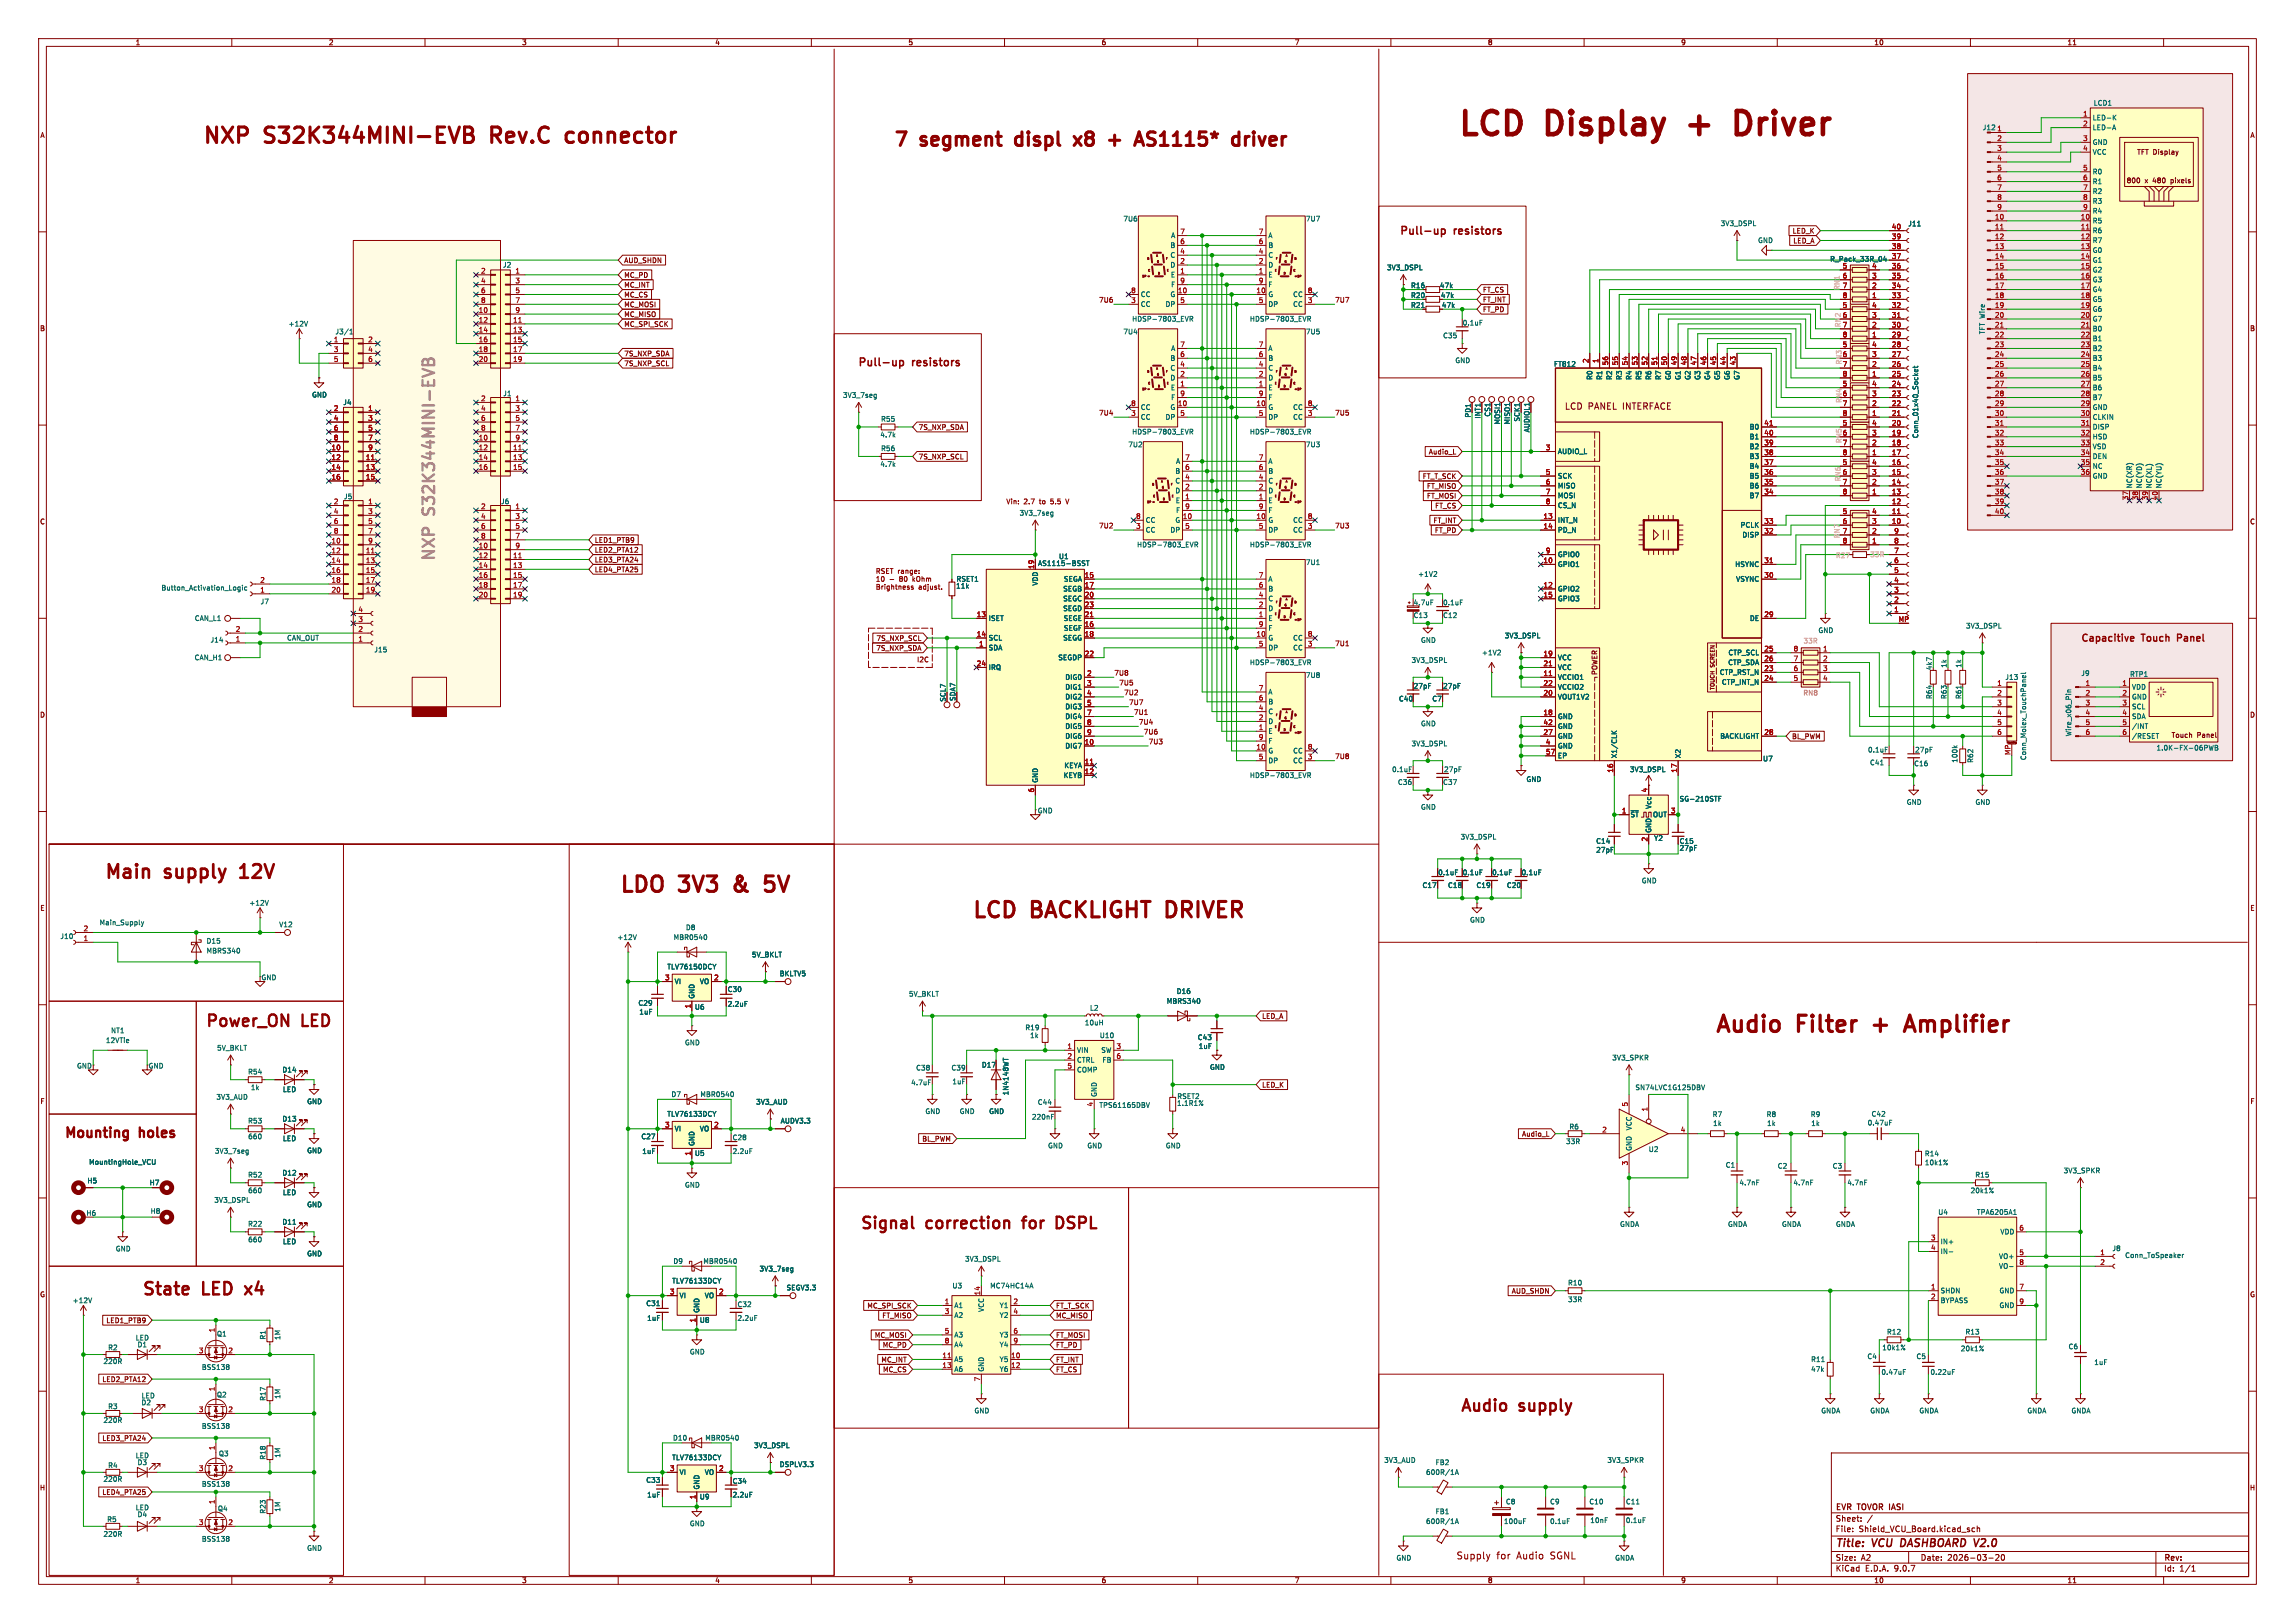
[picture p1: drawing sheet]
<svg xmlns="http://www.w3.org/2000/svg" width="594mm" height="420mm" viewBox="0 0 594 420" stroke-linecap="round" stroke-linejoin="round" font-family="sans-serif">
<defs><g id="words">
<g font-size="8.4" fill="#8f0000">
<text x="376.6" y="36.8">LCD</text>
<text x="400.4" y="36.8">Display</text>
<text x="439.7" y="36.8">+</text>
<text x="454.1" y="36.8">Driver</text>
</g>
<g font-size="5.8" fill="#8f0000">
<text x="443.7" y="267.5">Audio</text>
<text x="465.6" y="267.5">Filter</text>
<text x="486.9" y="267.5">+</text>
<text x="497" y="267.5">Amplifier</text>
</g>
<g font-size="5.6" fill="#8f0000">
<text x="52" y="38.3">NXP</text>
<text x="68.7" y="38.3">S32K344MINI-EVB</text>
<text x="128.7" y="38.3">Rev.C</text>
<text x="149.8" y="38.3">connector</text>
<text x="159.9" y="232.1">LDO</text>
<text x="176" y="232.1">3V3</text>
<text x="191.7" y="232.1">&amp;</text>
<text x="201.3" y="232.1">5V</text>
<text x="251.2" y="238.7">LCD</text>
<text x="267.1" y="238.7">BACKLIGHT DRIVER</text>
</g>
<g font-size="4.9" fill="#8f0000">
<text x="231.1" y="38.1">7</text>
<text x="238.8" y="38.1">segment</text>
<text x="265" y="38.1">displ</text>
<text x="282.1" y="38.1">x8</text>
<text x="292.6" y="38.1">+</text>
<text x="301.3" y="38.1">AS1115*</text>
<text x="328" y="38.1">driver</text>
<text x="26.7" y="228.4">Main</text>
<text x="42.7" y="228.4">supply</text>
<text x="63.6" y="228.4">12V</text>
</g>
<g font-size="4.5" fill="#8f0000">
<text x="36.4" y="336.1">State</text>
<text x="52.5" y="336.1">LED</text>
<text x="64.9" y="336.1">x4</text>
</g>
<g font-size="4.2" fill="#8f8185">
<text x="113.4" y="133.2" transform="rotate(-90 113.4 133.2)">S32K344MINI-EVB</text>
<text x="113.4" y="145.7" transform="rotate(-90 113.4 145.7)">NXP</text>
</g>
<g font-size="4.2" fill="#8f0000">
<text x="52.9" y="266.6">Power_ON</text>
<text x="78.2" y="266.6">LED</text>
<text x="222.3" y="318.9">Signal</text>
<text x="239.8" y="318.9">correction</text>
<text x="266" y="318.9">for</text>
<text x="275.8" y="318.9">DSPL</text>
<text x="377.7" y="366.1">Audio</text>
<text x="393.3" y="366.1">supply</text>
</g>
<g font-size="3.5" fill="#8f0000">
<text x="16.2" y="295.3">Mounting</text>
<text x="36.2" y="295.3">holes</text>
</g>
<g font-size="2.8" fill="#8f0000">
<text x="362" y="61.3">Pull-up</text>
<text x="376.4" y="61.3">resistors</text>
<text x="221.8" y="95.3">Pull-up</text>
<text x="236.1" y="95.3">resistors</text>
</g>
<g font-size="2.8" fill="#840000">
<text x="475" y="400.9">Title:</text>
<text x="484.7" y="400.9">VCU</text>
<text x="492.8" y="400.9">DASHBOARD V2.0</text>
</g>
<g font-size="2.5" fill="#8f0000">
<text x="538.4" y="166.5">Capacitive</text>
<text x="554.4" y="166.5">Touch</text>
<text x="564.3" y="166.5">Panel</text>
<text x="376.8" y="403.9">Supply</text>
<text x="387.4" y="403.9">for</text>
<text x="393" y="403.9">Audio</text>
<text x="402" y="403.9">SGNL</text>
</g>
<text font-size="2.3" fill="#840000" x="404.8" y="106.4">LCD PANEL INTERFACE</text>
<g font-size="2.1" fill="#840000">
<text x="475" y="394">Sheet:</text>
<text x="475" y="391.2">EVR</text>
<text x="480.9" y="391.2">TOVOR IASI</text>
<text x="475" y="396.7">File:</text>
<text x="481.1" y="396.7">Shield_VCU_Board.kicad_sch</text>
<text x="475" y="406.9">KiCad</text>
<text x="475" y="404.1">Size:</text>
<text x="481.7" y="404.1">A2</text>
<text x="482.7" y="406.9">E.D.A.</text>
<text x="490.3" y="406.9">9.0.7</text>
<text x="497" y="404.1">Date:</text>
<text x="504" y="404.1">2026-03-20</text>
<text x="560" y="404.3">Rev:</text>
<text x="560" y="406.9">Id:</text>
<text x="564.1" y="406.9">1/1</text>
</g>
<g font-size="1.8" fill="#840000">
<text x="35" y="11.9">1</text>
<text x="85" y="11.9">2</text>
<text x="135" y="11.9">3</text>
<text x="185" y="11.9">4</text>
<text x="235" y="11.9">5</text>
<text x="285" y="11.9">6</text>
<text x="335" y="11.9">7</text>
<text x="385" y="11.9">8</text>
<text x="435" y="11.9">9</text>
<text x="485" y="11.9">10</text>
<text x="535" y="11.9">11</text>
<text x="10.3" y="35.9">A</text>
<text x="582.3" y="35.9">A</text>
<text x="552.9" y="40.4">TFT</text>
<text x="557.4" y="40.4">Display</text>
<text x="550.3" y="47.6">800</text>
<text x="555.1" y="47.6">x</text>
<text x="557.3" y="47.6">480</text>
<text x="562.1" y="47.6">pixels</text>
<text x="463.9" y="60.6">LED_K</text>
<text x="464" y="63.2">LED_A</text>
<text x="161.4" y="68.3">AUD_SHDN</text>
<text x="161.4" y="72.1">MC_PD</text>
<text x="161.4" y="77.2">MC_CS</text>
<text x="161.4" y="74.6">MC_INT</text>
<text x="372.6" y="74.8">47k</text>
<text x="372.8" y="77.3">47k</text>
<text x="383.7" y="75.9">FT_CS</text>
<text x="161.4" y="79.7">MC_MOSI</text>
<text x="161.4" y="82.2">MC_MISO</text>
<text x="373.1" y="79.9">47k</text>
<text x="383.7" y="81">FT_PD</text>
<text x="383.7" y="78.4">FT_INT</text>
<text x="10.3" y="85.9">B</text>
<text x="161.4" y="84.8">MC_SPI_SCK</text>
<text x="582.3" y="85.9">B</text>
<text x="161.4" y="94.9">7S_NXP_SCL</text>
<text x="161.4" y="92.4">7S_NXP_SDA</text>
<text x="237.6" y="111.4">7S_NXP_SDA</text>
<text x="237.6" y="119.1">7S_NXP_SCL</text>
<text x="369.7" y="117.8">Audio_L</text>
<text x="368.1" y="124.1">FT_T_SCK</text>
<text x="369.2" y="126.7">FT_MISO</text>
<text x="369.2" y="129.2">FT_MOSI</text>
<text x="371.3" y="131.8">FT_CS</text>
<text x="10.3" y="135.9">C</text>
<text x="370.9" y="135.6">FT_INT</text>
<text x="582.3" y="135.9">C</text>
<text x="153.8" y="140.7">LED1_PTB9</text>
<text x="153.8" y="143.2">LED2_PTA12</text>
<text x="371.3" y="138.1">FT_PD</text>
<text x="153.8" y="145.7">LED3_PTA24</text>
<text x="153.8" y="148.3">LED4_PTA25</text>
<text x="226.7" y="166.1">7S_NXP_SCL</text>
<text x="226.7" y="168.6">7S_NXP_SDA</text>
<text x="365.8" y="178.4">27pF</text>
<text x="373.4" y="178.4">27pF</text>
<text x="413.6" y="175.3" transform="rotate(-90 413.6 175.3)">POWER</text>
<text x="10.3" y="185.9">D</text>
<text x="245" y="181.7" transform="rotate(-90 245 181.7)">SCL7</text>
<text x="247.5" y="181.5" transform="rotate(-90 247.5 181.5)">SDA7</text>
<text x="582.3" y="185.9">D</text>
<text x="463.7" y="191.5">BL_PWM</text>
<text x="561.9" y="191.1">Touch</text>
<text x="568.6" y="191.1">Panel</text>
<text x="372.1" y="226.7">0.1uF</text>
<text x="378.5" y="226.7">0.1uF</text>
<text x="386.1" y="226.7">0.1uF</text>
<text x="393.7" y="226.7">0.1uF</text>
<text x="10.3" y="235.9">E</text>
<text x="582.3" y="235.9">E</text>
<text x="188.2" y="256.9">C30</text>
<text x="326.5" y="263.8">LED_A</text>
<text x="326.5" y="281.6">LED_K</text>
<text x="10.3" y="285.9">F</text>
<text x="582.3" y="285.9">F</text>
<text x="238.6" y="295.6">BL_PWM</text>
<text x="393.8" y="294.3">Audio_L</text>
<text x="10.3" y="335.9">G</text>
<text x="391.2" y="335">AUD_SHDN</text>
<text x="582.3" y="335.9">G</text>
<text x="224.4" y="338.8">MC_SPI_SCK</text>
<text x="228.2" y="341.3">FT_MISO</text>
<text x="273.2" y="341.3">MC_MISO</text>
<text x="273.2" y="338.8">FT_T_SCK</text>
<text x="27.4" y="342.6">LED1_PTB9</text>
<text x="226.3" y="346.4">MC_MOSI</text>
<text x="273.2" y="346.4">FT_MOSI</text>
<text x="228" y="352.7">MC_INT</text>
<text x="228.4" y="348.9">MC_PD</text>
<text x="273.2" y="348.9">FT_PD</text>
<text x="273.2" y="352.7">FT_INT</text>
<text x="26.4" y="357.8">LED2_PTA12</text>
<text x="228.4" y="355.3">MC_CS</text>
<text x="273.2" y="355.3">FT_CS</text>
<text x="26.4" y="373.1">LED3_PTA24</text>
<text x="10.2" y="385.9">H</text>
<text x="26.4" y="387">LED4_PTA25</text>
<text x="189.5" y="384.1">C34</text>
<text x="582.2" y="385.9">H</text>
<text x="35" y="409.9">1</text>
<text x="85" y="409.9">2</text>
<text x="135" y="409.9">3</text>
<text x="185" y="409.9">4</text>
<text x="235" y="409.9">5</text>
<text x="285" y="409.9">6</text>
<text x="335" y="409.9">7</text>
<text x="385" y="409.9">8</text>
<text x="435" y="409.9">9</text>
<text x="485" y="409.9">10</text>
<text x="535" y="409.9">11</text>
</g>
<g font-size="1.8" fill="#006464">
<text x="541.8" y="27.5">LCD1</text>
<text x="513.1" y="33.9">J12</text>
<text x="541.5" y="31.3">LED-K</text>
<text x="541.5" y="33.9">LED-A</text>
<text x="541.5" y="37.7">GND</text>
<text x="541.5" y="40.2">VCC</text>
<text x="541.5" y="45.3">R0</text>
<text x="541.5" y="47.9">R1</text>
<text x="541.5" y="50.4">R2</text>
<text x="541.5" y="52.9">R3</text>
<text x="290.6" y="57.5">7U6</text>
<text x="337.9" y="57.5">7U7</text>
<text x="445.2" y="58.7">3V3_DSPL</text>
<text x="493.8" y="58.8">J11</text>
<text x="541.5" y="55.5">R4</text>
<text x="541.5" y="58">R5</text>
<text x="302.8" y="64.4">B</text>
<text x="303" y="61.8">A</text>
<text x="328.2" y="61.8">A</text>
<text x="328.2" y="64.4">B</text>
<text x="454.9" y="63.1">GND</text>
<text x="541.5" y="60.6">R6</text>
<text x="541.5" y="63.1">R7</text>
<text x="541.5" y="65.6">G0</text>
<text x="130.1" y="69.4">J2</text>
<text x="302.8" y="66.9">C</text>
<text x="302.8" y="69.4">D</text>
<text x="302.9" y="72">E</text>
<text x="328.2" y="66.9">C</text>
<text x="328.2" y="69.4">D</text>
<text x="328.2" y="72">E</text>
<text x="358.9" y="70.1">3V3_DSPL</text>
<text x="473.6" y="67.9">R_Pack_33R_04</text>
<text x="541.5" y="68.2">G1</text>
<text x="541.5" y="70.7">G2</text>
<text x="295.1" y="77.1">CC</text>
<text x="302.8" y="77.1">G</text>
<text x="303" y="74.5">F</text>
<text x="328.2" y="74.5">F</text>
<text x="328.2" y="77.1">G</text>
<text x="334.6" y="77.1">CC</text>
<text x="365.1" y="77.3">R20</text>
<text x="365.1" y="74.8">R16</text>
<text x="541.5" y="73.3">G3</text>
<text x="541.5" y="75.8">G4</text>
<text x="292.9" y="83.4">HDSP-7803_EVR</text>
<text x="295.1" y="79.6">CC</text>
<text x="301.5" y="79.6">DP</text>
<text x="323.4" y="83.4">HDSP-7803_EVR</text>
<text x="328.2" y="79.6">DP</text>
<text x="334.6" y="79.6">CC</text>
<text x="365.1" y="79.9">R21</text>
<text x="541.5" y="78.3">G5</text>
<text x="541.5" y="80.9">G6</text>
<text x="541.5" y="83.4">G7</text>
<text x="74.6" y="84.7">+12V</text>
<text x="86.7" y="86.7">J3/1</text>
<text x="290.6" y="86.7">7U4</text>
<text x="337.9" y="86.7">7U5</text>
<text x="373.4" y="87.7">C35</text>
<text x="378.5" y="84.4">0.1uF</text>
<text x="513.9" y="86.6" transform="rotate(-90 513.9 86.6)">TFT Wire</text>
<text x="541.5" y="86">B0</text>
<text x="541.5" y="88.5">B1</text>
<text x="302.8" y="93.6">B</text>
<text x="303" y="91">A</text>
<text x="328.2" y="91">A</text>
<text x="328.2" y="93.6">B</text>
<text x="376.6" y="94.2">GND</text>
<text x="402.1" y="95.1">FT812</text>
<text x="541.5" y="91">B2</text>
<text x="541.5" y="93.6">B3</text>
<text x="302.8" y="96.1">C</text>
<text x="302.8" y="98.7">D</text>
<text x="302.9" y="101.2">E</text>
<text x="328.2" y="96.1">C</text>
<text x="328.2" y="98.7">D</text>
<text x="328.2" y="101.2">E</text>
<text x="412.3" y="98.4" transform="rotate(-90 412.3 98.4)">R0</text>
<text x="414.9" y="98.4" transform="rotate(-90 414.9 98.4)">R1</text>
<text x="417.4" y="98.4" transform="rotate(-90 417.4 98.4)">R2</text>
<text x="420" y="98.4" transform="rotate(-90 420 98.4)">R3</text>
<text x="422.5" y="98.4" transform="rotate(-90 422.5 98.4)">R4</text>
<text x="425" y="98.4" transform="rotate(-90 425 98.4)">R5</text>
<text x="427.6" y="98.4" transform="rotate(-90 427.6 98.4)">R6</text>
<text x="430.1" y="98.4" transform="rotate(-90 430.1 98.4)">R7</text>
<text x="432.7" y="98.4" transform="rotate(-90 432.7 98.4)">G0</text>
<text x="435.2" y="98.4" transform="rotate(-90 435.2 98.4)">G1</text>
<text x="437.7" y="98.4" transform="rotate(-90 437.7 98.4)">G2</text>
<text x="440.3" y="98.4" transform="rotate(-90 440.3 98.4)">G3</text>
<text x="442.8" y="98.4" transform="rotate(-90 442.8 98.4)">G4</text>
<text x="445.4" y="98.4" transform="rotate(-90 445.4 98.4)">G5</text>
<text x="447.9" y="98.4" transform="rotate(-90 447.9 98.4)">G6</text>
<text x="450.4" y="98.4" transform="rotate(-90 450.4 98.4)">G7</text>
<text x="541.5" y="96.1">B4</text>
<text x="541.5" y="98.7">B5</text>
<text x="541.5" y="101.2">B6</text>
<text x="80.6" y="103">GND</text>
<text x="88.7" y="105">J4</text>
<text x="130.1" y="102.7">J1</text>
<text x="218.1" y="103.1">3V3_7seg</text>
<text x="295.1" y="106.3">CC</text>
<text x="302.8" y="106.3">G</text>
<text x="303" y="103.7">F</text>
<text x="328.2" y="103.7">F</text>
<text x="328.2" y="106.3">G</text>
<text x="334.6" y="106.3">CC</text>
<text x="385.9" y="107.9" transform="rotate(-90 385.9 107.9)">CS1</text>
<text x="541.5" y="103.7">B7</text>
<text x="541.5" y="106.3">GND</text>
<text x="227.7" y="113.4">4.7k</text>
<text x="227.9" y="109.3">R55</text>
<text x="292.9" y="112.6">HDSP-7803_EVR</text>
<text x="295.1" y="108.8">CC</text>
<text x="301.5" y="108.8">DP</text>
<text x="323.4" y="112.6">HDSP-7803_EVR</text>
<text x="328.2" y="108.8">DP</text>
<text x="334.6" y="108.8">CC</text>
<text x="380.8" y="108.2" transform="rotate(-90 380.8 108.2)">PD1</text>
<text x="383.4" y="108.4" transform="rotate(-90 383.4 108.4)">INT1</text>
<text x="388.5" y="110" transform="rotate(-90 388.5 110)">MOSI1</text>
<text x="391" y="110" transform="rotate(-90 391 110)">MISO1</text>
<text x="393.5" y="109.2" transform="rotate(-90 393.5 109.2)">SCK1</text>
<text x="396.1" y="112" transform="rotate(-90 396.1 112)">AUDIOL1</text>
<text x="452.7" y="111.4">B0</text>
<text x="452.7" y="113.9">B1</text>
<text x="496.7" y="113.5" transform="rotate(-90 496.7 113.5)">Conn_01x40_Socket</text>
<text x="541.5" y="108.8">CLKIN</text>
<text x="541.5" y="111.4">DISP</text>
<text x="541.5" y="113.9">HSD</text>
<text x="227.9" y="116.9">R56</text>
<text x="291.9" y="115.9">7U2</text>
<text x="337.9" y="115.9">7U3</text>
<text x="403.1" y="117.7">AUDIO_L</text>
<text x="452.7" y="116.4">B2</text>
<text x="452.7" y="119">B3</text>
<text x="541.5" y="116.4">VSD</text>
<text x="541.5" y="119">DEN</text>
<text x="227.7" y="121">4.7k</text>
<text x="304.1" y="122.8">B</text>
<text x="304.1" y="125.3">C</text>
<text x="304.3" y="120.2">A</text>
<text x="328.2" y="120.2">A</text>
<text x="328.2" y="122.8">B</text>
<text x="328.2" y="125.3">C</text>
<text x="403.1" y="124.1">SCK</text>
<text x="452.7" y="121.5">B4</text>
<text x="452.7" y="124.1">B5</text>
<text x="541.5" y="121.5">NC</text>
<text x="541.5" y="124.1">GND</text>
<text x="88.9" y="129.4">J5</text>
<text x="129.5" y="130.7">J6</text>
<text x="304.1" y="127.9">D</text>
<text x="304.2" y="130.4">E</text>
<text x="328.2" y="127.9">D</text>
<text x="328.2" y="130.4">E</text>
<text x="403.1" y="126.6">MISO</text>
<text x="403.1" y="129.1">MOSI</text>
<text x="403.1" y="131.7">CS_N</text>
<text x="452.7" y="126.6">B6</text>
<text x="452.7" y="129.1">B7</text>
<text x="552" y="126.5" transform="rotate(-90 552 126.5)">NC(XR)</text>
<text x="554.6" y="126.5" transform="rotate(-90 554.6 126.5)">NC(YD)</text>
<text x="557.1" y="126.5" transform="rotate(-90 557.1 126.5)">NC(XL)</text>
<text x="559.7" y="126.5" transform="rotate(-90 559.7 126.5)">NC(YU)</text>
<text x="263.8" y="133.6">3V3_7seg</text>
<text x="296.4" y="135.5">CC</text>
<text x="304.1" y="135.5">G</text>
<text x="304.3" y="132.9">F</text>
<text x="328.2" y="132.9">F</text>
<text x="328.2" y="135.5">G</text>
<text x="334.6" y="135.5">CC</text>
<text x="403.1" y="135.5">INT_N</text>
<text x="450.4" y="136.8">PCLK</text>
<text x="294.2" y="141.8">HDSP-7803_EVR</text>
<text x="296.4" y="138">CC</text>
<text x="302.8" y="138">DP</text>
<text x="323.4" y="141.8">HDSP-7803_EVR</text>
<text x="328.2" y="138">DP</text>
<text x="334.6" y="138">CC</text>
<text x="403.1" y="138">PD_N</text>
<text x="450.9" y="139.3">DISP</text>
<text x="268.6" y="146.7">AS1115-BSST</text>
<text x="274" y="144.9">U1</text>
<text x="337.9" y="146.4">7U1</text>
<text x="366.9" y="149.5">+1V2</text>
<text x="403.1" y="144.4">GPIO0</text>
<text x="403.1" y="146.9">GPIO1</text>
<text x="449" y="146.9">HSYNC</text>
<text x="41.7" y="153">Button_Activation_Logic</text>
<text x="247.3" y="152.5">11k</text>
<text x="247.4" y="150.7">RSET1</text>
<text x="268.8" y="151.7" transform="rotate(-90 268.8 151.7)">VDD</text>
<text x="275.1" y="153.3">SEGB</text>
<text x="275.1" y="155.8">SEGC</text>
<text x="275.2" y="150.7">SEGA</text>
<text x="328.2" y="150.7">A</text>
<text x="328.2" y="153.3">B</text>
<text x="328.2" y="155.8">C</text>
<text x="403.1" y="153.3">GPIO2</text>
<text x="403.1" y="155.8">GPIO3</text>
<text x="449.2" y="150.7">VSYNC</text>
<text x="50.3" y="160.9">CAN_L1</text>
<text x="67.3" y="156.6">J7</text>
<text x="255.8" y="160.9">ISET</text>
<text x="275.1" y="158.3">SEGD</text>
<text x="275.2" y="160.9">SEGE</text>
<text x="328.2" y="158.3">D</text>
<text x="328.2" y="160.9">E</text>
<text x="365.8" y="160.1">C13</text>
<text x="365.8" y="156.8">4.7uF</text>
<text x="373.4" y="160.1">C12</text>
<text x="373.4" y="156.8">0.1uF</text>
<text x="452.8" y="160.9">DE</text>
<text x="54.4" y="166.5">J14</text>
<text x="74.2" y="166">CAN_OUT</text>
<text x="255.8" y="166">SCL</text>
<text x="275.1" y="166">SEGG</text>
<text x="275.2" y="163.4">SEGF</text>
<text x="328.2" y="163.4">F</text>
<text x="328.2" y="166">G</text>
<text x="334.6" y="166">CC</text>
<text x="367.7" y="166.5">GND</text>
<text x="389.4" y="165.4">3V3_DSPL</text>
<text x="470.5" y="164">GND</text>
<text x="508.7" y="162.8">3V3_DSPL</text>
<text x="50.2" y="171">CAN_H1</text>
<text x="96.8" y="169">J15</text>
<text x="255.8" y="168.5">SDA</text>
<text x="255.8" y="173.6">IRQ</text>
<text x="273.8" y="171">SEGDP</text>
<text x="323.4" y="172.3">HDSP-7803_EVR</text>
<text x="328.2" y="168.5">DP</text>
<text x="334.6" y="168.5">CC</text>
<text x="365.2" y="171.7">3V3_DSPL</text>
<text x="383.4" y="169.8">+1V2</text>
<text x="403.1" y="171">VCC</text>
<text x="403.1" y="173.6">VCC</text>
<text x="447.2" y="172.3">CTP_SDA</text>
<text x="447.2" y="169.8">CTP_SCL</text>
<text x="500.2" y="173.5" transform="rotate(-90 500.2 173.5)">4k7</text>
<text x="504" y="172.9" transform="rotate(-90 504 172.9)">1k</text>
<text x="507.8" y="172.9" transform="rotate(-90 507.8 172.9)">1k</text>
<text x="275.6" y="176.1">DIG0</text>
<text x="275.6" y="178.7">DIG1</text>
<text x="328.2" y="179.9">A</text>
<text x="337.9" y="175.6">7U8</text>
<text x="403.1" y="176.1">VCCIO1</text>
<text x="403.1" y="178.7">VCCIO2</text>
<text x="445" y="174.9">CTP_RST_N</text>
<text x="445.5" y="177.4">CTP_INT_N</text>
<text x="518.9" y="176.1">J13</text>
<text x="538.6" y="175.1">J9</text>
<text x="551.2" y="175.4">RTP1</text>
<text x="551.7" y="178.7">VDD</text>
<text x="275.6" y="181.2">DIG2</text>
<text x="275.6" y="183.7">DIG3</text>
<text x="328.2" y="182.5">B</text>
<text x="328.2" y="185">C</text>
<text x="362" y="181.7">C40</text>
<text x="370.6" y="181.7">C7</text>
<text x="403.1" y="181.2">VOUT1V2</text>
<text x="500.2" y="181" transform="rotate(-90 500.2 181)">R64</text>
<text x="504" y="181" transform="rotate(-90 504 181)">R63</text>
<text x="507.8" y="181" transform="rotate(-90 507.8 181)">R61</text>
<text x="551.7" y="181.2">GND</text>
<text x="551.7" y="183.7">SCL</text>
<text x="275.6" y="186.3">DIG4</text>
<text x="275.6" y="188.8">DIG5</text>
<text x="275.6" y="191.4">DIG6</text>
<text x="328.2" y="187.6">D</text>
<text x="328.2" y="190.1">E</text>
<text x="367.7" y="188.1">GND</text>
<text x="403.1" y="186.3">GND</text>
<text x="403.1" y="188.8">GND</text>
<text x="403.1" y="191.4">GND</text>
<text x="445.1" y="191.4">BACKLIGHT</text>
<text x="536.3" y="190.7" transform="rotate(-90 536.3 190.7)">Wire_x06_Pin</text>
<text x="551.7" y="186.3">SDA</text>
<text x="551.7" y="188.8">/INT</text>
<text x="551.7" y="191.4">/RESET</text>
<text x="275.6" y="193.9">DIG7</text>
<text x="328.2" y="192.6">F</text>
<text x="328.2" y="195.2">G</text>
<text x="328.2" y="197.7">DP</text>
<text x="334.6" y="195.2">CC</text>
<text x="334.6" y="197.7">CC</text>
<text x="365.2" y="193.3">3V3_DSPL</text>
<text x="403.1" y="193.9">GND</text>
<text x="403.1" y="196.4">EP</text>
<text x="418.7" y="196.3" transform="rotate(-90 418.7 196.3)">X1/CLK</text>
<text x="435.2" y="196.3" transform="rotate(-90 435.2 196.3)">X2</text>
<text x="456.2" y="197.2">U7</text>
<text x="483.4" y="194.9">0.1uF</text>
<text x="495.6" y="194.9">27pF</text>
<text x="506.8" y="197.5" transform="rotate(-90 506.8 197.5)">100k</text>
<text x="510.9" y="197.5" transform="rotate(-90 510.9 197.5)">R62</text>
<text x="524.6" y="196.8" transform="rotate(-90 524.6 196.8)">Conn_Molex_TouchPanel</text>
<text x="558" y="194.4">1.0K-FX-06PWB</text>
<text x="268.8" y="202.7" transform="rotate(-90 268.8 202.7)">GND</text>
<text x="275.2" y="201.5">KEYB</text>
<text x="275.4" y="199">KEYA</text>
<text x="323.4" y="201.5">HDSP-7803_EVR</text>
<text x="360.2" y="200">0.1uF</text>
<text x="361.7" y="203.3">C36</text>
<text x="373.4" y="203.3">C37</text>
<text x="373.6" y="200">27pF</text>
<text x="395" y="202.5">GND</text>
<text x="421.7" y="200">3V3_DSPL</text>
<text x="483.9" y="198.2">C41</text>
<text x="495.3" y="198.5">C16</text>
<text x="367.7" y="209.7">GND</text>
<text x="427.6" y="209.5" transform="rotate(-90 427.6 209.5)">Vcc</text>
<text x="434.6" y="207.6">SG-210STF</text>
<text x="493.4" y="208.5">GND</text>
<text x="511.2" y="208.5">GND</text>
<text x="268.5" y="210.7">GND</text>
<text x="421.9" y="211.7">~{ST}</text>
<text x="427.6" y="215.6" transform="rotate(-90 427.6 215.6)">GND</text>
<text x="427.7" y="211.7">OUT</text>
<text x="377.9" y="217.4">3V3_DSPL</text>
<text x="413" y="218.5">C14</text>
<text x="413" y="220.8">27pF</text>
<text x="428" y="217.8">Y2</text>
<text x="434.6" y="218.5">C15</text>
<text x="434.6" y="220.3">27pF</text>
<text x="368.1" y="230">C17</text>
<text x="374.7" y="230">C18</text>
<text x="382" y="230">C19</text>
<text x="389.9" y="230">C20</text>
<text x="424.8" y="228.8">GND</text>
<text x="25.7" y="239.6">Main_Supply</text>
<text x="64.4" y="234.5">+12V</text>
<text x="380.4" y="238.9">GND</text>
<text x="15.5" y="243.2">J10</text>
<text x="53.3" y="244.4">D15</text>
<text x="72.1" y="240.1">V12</text>
<text x="159.7" y="243.4">+12V</text>
<text x="174.2" y="243.4">MBR0540</text>
<text x="177.4" y="240.9">D8</text>
<text x="53.3" y="246.9">MBRS340</text>
<text x="172.6" y="251.1">TLV76150DCY</text>
<text x="194.5" y="247.9">5V_BKLT</text>
<text x="67.6" y="253.8">GND</text>
<text x="174.5" y="254.9">VI</text>
<text x="181" y="254.9">VO</text>
<text x="201.7" y="252.8">BKLTV5</text>
<text x="304.4" y="257.4">D16</text>
<text x="165.1" y="260.5">C29</text>
<text x="165.4" y="262.7">1uF</text>
<text x="179.7" y="261.5">U6</text>
<text x="179.9" y="258.6" transform="rotate(-90 179.9 258.6)">GND</text>
<text x="188.2" y="260.7">2.2uF</text>
<text x="235.1" y="258.1">5V_BKLT</text>
<text x="282" y="261.7">L2</text>
<text x="301.9" y="259.9">MBRS340</text>
<text x="28.6" y="267.6">NT1</text>
<text x="265.3" y="266.8">R19</text>
<text x="266.5" y="268.8">1k</text>
<text x="280.7" y="265.5">10uH</text>
<text x="284.5" y="268.8">U10</text>
<text x="309.9" y="269.3">C43</text>
<text x="27.3" y="270.1">12VTie</text>
<text x="56.1" y="272.1">5V_BKLT</text>
<text x="177.2" y="270.7">GND</text>
<text x="278.6" y="272.6">VIN</text>
<text x="278.6" y="275.2">CTRL</text>
<text x="284.9" y="272.6">SW</text>
<text x="285.2" y="275.2">FB</text>
<text x="310.1" y="271.6">1uF</text>
<text x="417.2" y="274.6">3V3_SPKR</text>
<text x="19.8" y="276.7">GND</text>
<text x="38.3" y="276.7">GND</text>
<text x="64.1" y="278.2">R54</text>
<text x="73" y="277.7">D14</text>
<text x="235.7" y="281">4.7uF</text>
<text x="237" y="277.2">C38</text>
<text x="246.1" y="277.2">C39</text>
<text x="246.4" y="280.8">1uF</text>
<text x="254" y="276.5">D17</text>
<text x="278.6" y="277.7">COMP</text>
<text x="313.1" y="277">GND</text>
<text x="55.9" y="284.8">3V3_AUD</text>
<text x="64.8" y="282.3">1k</text>
<text x="73.1" y="282.8">LED</text>
<text x="79.4" y="285.9">GND</text>
<text x="173.7" y="284.1">D7</text>
<text x="181.2" y="284.1">MBR0540</text>
<text x="195.6" y="286">3V3_AUD</text>
<text x="261.2" y="283.6" transform="rotate(-90 261.2 283.6)">1N4148WT</text>
<text x="268.5" y="286.1">C44</text>
<text x="284.1" y="284" transform="rotate(-90 284.1 284)">GND</text>
<text x="284.4" y="286.9">TPS61165DBV</text>
<text x="304.5" y="286.4">1.1R1%</text>
<text x="304.6" y="284.6">RSET2</text>
<text x="423.2" y="282.3">SN74LVC1G125DBV</text>
<text x="64.1" y="290.9">R53</text>
<text x="73" y="290.4">D13</text>
<text x="172.6" y="289.2">TLV76133DCY</text>
<text x="174.5" y="293">VI</text>
<text x="181" y="293">VO</text>
<text x="201.9" y="290.9">AUDV3.3</text>
<text x="239.4" y="288.5">GND</text>
<text x="248.3" y="288.5">GND</text>
<text x="255.9" y="288.5">GND</text>
<text x="267" y="289.9">220nF</text>
<text x="406.1" y="292.5">R6</text>
<text x="422.5" y="292.6" transform="rotate(-90 422.5 292.6)">VCC</text>
<text x="443.2" y="289.3">R7</text>
<text x="443.3" y="291.6">1k</text>
<text x="457.1" y="289.3">R8</text>
<text x="457.2" y="291.6">1k</text>
<text x="468.6" y="289.3">R9</text>
<text x="468.7" y="291.6">1k</text>
<text x="483.3" y="291.4">0.47uF</text>
<text x="484.3" y="289.2">C42</text>
<text x="55.5" y="298.7">3V3_7seg</text>
<text x="64.1" y="295">660</text>
<text x="73.1" y="295.5">LED</text>
<text x="79.4" y="298.6">GND</text>
<text x="165.9" y="295">C27</text>
<text x="166.1" y="298.8">1uF</text>
<text x="179.7" y="299.3">U5</text>
<text x="179.9" y="296.7" transform="rotate(-90 179.9 296.7)">GND</text>
<text x="189.5" y="295.2">C28</text>
<text x="189.5" y="298.8">2.2uF</text>
<text x="271.1" y="297.4">GND</text>
<text x="281.3" y="297.4">GND</text>
<text x="301.6" y="297.4">GND</text>
<text x="405.2" y="296.3">33R</text>
<text x="422.5" y="297.9" transform="rotate(-90 422.5 297.9)">GND</text>
<text x="426.6" y="298.3">U2</text>
<text x="498.1" y="299.4">R14</text>
<text x="22.9" y="301.6">MountingHole_VCU</text>
<text x="64.1" y="304.9">R52</text>
<text x="73" y="304.4">D12</text>
<text x="446.5" y="302.4">C1</text>
<text x="460" y="302.6">C2</text>
<text x="474.2" y="302.6">C3</text>
<text x="498.1" y="301.7">10k1%</text>
<text x="511.1" y="304.9">R15</text>
<text x="534" y="303.8">3V3_SPKR</text>
<text x="22.5" y="306.4">H5</text>
<text x="38.6" y="306.9">H7</text>
<text x="55.3" y="311.4">3V3_DSPL</text>
<text x="64.1" y="309">660</text>
<text x="73.1" y="309.5">LED</text>
<text x="177.2" y="307.5">GND</text>
<text x="450.1" y="306.9">4.7nF</text>
<text x="464.1" y="306.9">4.7nF</text>
<text x="478" y="306.9">4.7nF</text>
<text x="509.9" y="309">20k1%</text>
<text x="22.3" y="314.8">H6</text>
<text x="38.9" y="314.3">H8</text>
<text x="64.1" y="317.6">R22</text>
<text x="73" y="317.1">D11</text>
<text x="79.4" y="312.6">GND</text>
<text x="419.2" y="317.7">GNDA</text>
<text x="447.1" y="317.7">GNDA</text>
<text x="461.1" y="317.7">GNDA</text>
<text x="475.1" y="317.7">GNDA</text>
<text x="501.5" y="314.6">U4</text>
<text x="511.6" y="314.6">TPA6205A1</text>
<text x="64.1" y="321.7">660</text>
<text x="73.1" y="322.2">LED</text>
<text x="502.2" y="322.2">IN+</text>
<text x="517.6" y="319.6">VDD</text>
<text x="546.6" y="324">J8</text>
<text x="29.8" y="324">GND</text>
<text x="79.4" y="325.3">GND</text>
<text x="174.2" y="327.3">D9</text>
<text x="181.9" y="327.3">MBR0540</text>
<text x="196.5" y="329.2">3V3_7seg</text>
<text x="249.7" y="326.7">3V3_DSPL</text>
<text x="502.2" y="324.7">IN-</text>
<text x="517.3" y="326">VO+</text>
<text x="517.3" y="328.5">VO-</text>
<text x="549.9" y="325.7">Conn_ToSpeaker</text>
<text x="173.9" y="332.3">TLV76133DCY</text>
<text x="203.5" y="334.1">SEGV3.3</text>
<text x="246.4" y="333.6">U3</text>
<text x="256.2" y="333.6">MC74HC14A</text>
<text x="405.7" y="332.8">R10</text>
<text x="502.2" y="334.9">SHDN</text>
<text x="517.4" y="334.9">GND</text>
<text x="18.7" y="337.4">+12V</text>
<text x="167.1" y="338.2">C31</text>
<text x="167.4" y="342">1uF</text>
<text x="175.8" y="336.1">VI</text>
<text x="181.2" y="339.9" transform="rotate(-90 181.2 339.9)">GND</text>
<text x="182.3" y="336.1">VO</text>
<text x="190.8" y="338.4">C32</text>
<text x="190.8" y="342">2.2uF</text>
<text x="246.9" y="338.7">A1</text>
<text x="246.9" y="341.2">A2</text>
<text x="254.9" y="339.6" transform="rotate(-90 254.9 339.6)">VCC</text>
<text x="258.6" y="338.7">Y1</text>
<text x="258.6" y="341.2">Y2</text>
<text x="405.7" y="337.2">33R</text>
<text x="502.2" y="337.4">BYPASS</text>
<text x="517.4" y="338.7">GND</text>
<text x="35" y="347.1">LED</text>
<text x="56" y="346">Q1</text>
<text x="68.9" y="346.8" transform="rotate(-90 68.9 346.8)">R1</text>
<text x="72.7" y="346.9" transform="rotate(-90 72.7 346.9)">1M</text>
<text x="181" y="342.5">U8</text>
<text x="246.9" y="346.3">A3</text>
<text x="258.6" y="346.3">Y3</text>
<text x="488.3" y="345.5">R12</text>
<text x="508.6" y="345.5">R13</text>
<text x="26.7" y="353.2">220R</text>
<text x="27.9" y="349.6">R2</text>
<text x="35.5" y="348.8">D1</text>
<text x="178.4" y="350.7">GND</text>
<text x="246.9" y="348.8">A4</text>
<text x="246.9" y="352.7">A5</text>
<text x="258.6" y="348.8">Y4</text>
<text x="258.6" y="352.7">Y5</text>
<text x="468.6" y="352.7">R11</text>
<text x="483.2" y="351.9">C4</text>
<text x="487.1" y="349.6">10k1%</text>
<text x="495.9" y="351.9">C5</text>
<text x="507.4" y="349.9">20k1%</text>
<text x="535.3" y="349.4">C6</text>
<text x="541.9" y="353.4">1uF</text>
<text x="52.1" y="354.7">BSS138</text>
<text x="246.9" y="355.2">A6</text>
<text x="254.9" y="355.1" transform="rotate(-90 254.9 355.1)">GND</text>
<text x="258.6" y="355.2">Y6</text>
<text x="468.6" y="355.2">47k</text>
<text x="486.8" y="356">0.47uF</text>
<text x="499.5" y="356">0.22uF</text>
<text x="27.9" y="364.8">R3</text>
<text x="36.5" y="363.8">D2</text>
<text x="36.5" y="362.1">LED</text>
<text x="56" y="361.8">Q2</text>
<text x="68.9" y="362.6" transform="rotate(-90 68.9 362.6)">R17</text>
<text x="72.7" y="362.1" transform="rotate(-90 72.7 362.1)">1M</text>
<text x="252.1" y="365.9">GND</text>
<text x="471.3" y="365.9">GNDA</text>
<text x="484" y="365.9">GNDA</text>
<text x="496.7" y="365.9">GNDA</text>
<text x="524.6" y="365.9">GNDA</text>
<text x="536" y="365.9">GNDA</text>
<text x="26.7" y="368.4">220R</text>
<text x="52.1" y="369.9">BSS138</text>
<text x="35" y="377.5">LED</text>
<text x="56.5" y="377">Q3</text>
<text x="68.9" y="377.9" transform="rotate(-90 68.9 377.9)">R18</text>
<text x="72.7" y="377.4" transform="rotate(-90 72.7 377.4)">1M</text>
<text x="174.1" y="373">D10</text>
<text x="182.4" y="373">MBR0540</text>
<text x="195" y="374.9">3V3_DSPL</text>
<text x="26.7" y="383.6">220R</text>
<text x="27.9" y="380.1">R4</text>
<text x="35.5" y="379.3">D3</text>
<text x="167.1" y="383.9">C33</text>
<text x="173.9" y="378.1">TLV76133DCY</text>
<text x="175.8" y="381.9">VI</text>
<text x="182.3" y="381.9">VO</text>
<text x="201.7" y="379.8">DSPLV3.3</text>
<text x="358.1" y="378.7">3V3_AUD</text>
<text x="369" y="381.9">600R/1A</text>
<text x="371.5" y="379.3">FB2</text>
<text x="415.9" y="378.7">3V3_SPKR</text>
<text x="52.1" y="384.9">BSS138</text>
<text x="167.4" y="387.7">1uF</text>
<text x="181" y="388.2">U9</text>
<text x="181.2" y="385.6" transform="rotate(-90 181.2 385.6)">GND</text>
<text x="189.5" y="387.7">2.2uF</text>
<text x="389.6" y="389.5">C8</text>
<text x="401.1" y="389.5">C9</text>
<text x="411.2" y="389.5">C10</text>
<text x="420.7" y="389.5">C11</text>
<text x="27.6" y="394.1">R5</text>
<text x="35" y="391">LED</text>
<text x="35.5" y="392.8">D4</text>
<text x="56.3" y="391.3">Q4</text>
<text x="68.9" y="391.8" transform="rotate(-90 68.9 391.8)">R23</text>
<text x="72.7" y="391.3" transform="rotate(-90 72.7 391.3)">1M</text>
<text x="178.4" y="395.1">GND</text>
<text x="369" y="394.6">600R/1A</text>
<text x="371.5" y="392">FB1</text>
<text x="389.1" y="394.6">100uF</text>
<text x="401.1" y="394.6">0.1uF</text>
<text x="411.5" y="394.3">10nF</text>
<text x="420.7" y="394.3">0.1uF</text>
<text x="26.7" y="397.9">220R</text>
<text x="52.1" y="399.1">BSS138</text>
<text x="79.4" y="401.5">GND</text>
<text x="361.3" y="404">GND</text>
<text x="417.9" y="404">GNDA</text>
</g>
<g font-size="1.8" fill="#a90000">
<text x="516.8" y="34">1</text>
<text x="539" y="30.2">1</text>
<text x="539" y="32.8">2</text>
<text x="516.8" y="36.6">2</text>
<text x="516.8" y="39.1">3</text>
<text x="516.8" y="41.7">4</text>
<text x="539" y="36.6">3</text>
<text x="539" y="39.1">4</text>
<text x="516.8" y="44.2">5</text>
<text x="516.8" y="46.7">6</text>
<text x="539" y="44.2">5</text>
<text x="539" y="46.7">6</text>
<text x="516.8" y="49.3">7</text>
<text x="516.8" y="51.8">8</text>
<text x="539" y="49.3">7</text>
<text x="539" y="51.8">8</text>
<text x="489.5" y="59.4">40</text>
<text x="516.2" y="56.9">10</text>
<text x="516.2" y="59.4">11</text>
<text x="516.8" y="54.4">9</text>
<text x="538.4" y="56.9">10</text>
<text x="538.4" y="59.4">11</text>
<text x="539" y="54.4">9</text>
<text x="305.4" y="60.7">7</text>
<text x="305.4" y="63.2">6</text>
<text x="305.4" y="65.8">4</text>
<text x="325.7" y="60.7">7</text>
<text x="325.7" y="63.2">6</text>
<text x="325.7" y="65.8">4</text>
<text x="489.5" y="62">39</text>
<text x="489.5" y="64.5">38</text>
<text x="516.2" y="62">12</text>
<text x="516.2" y="64.5">13</text>
<text x="538.4" y="62">12</text>
<text x="538.4" y="64.5">13</text>
<text x="124.4" y="70.9">2</text>
<text x="133.3" y="70.9">1</text>
<text x="305.4" y="68.3">2</text>
<text x="305.4" y="70.9">1</text>
<text x="325.7" y="68.3">2</text>
<text x="325.7" y="70.9">1</text>
<text x="476.8" y="69.6">5</text>
<text x="484.4" y="69.6">4</text>
<text x="489.5" y="67.1">37</text>
<text x="489.5" y="69.6">36</text>
<text x="516.2" y="67.1">14</text>
<text x="516.2" y="69.6">15</text>
<text x="538.4" y="67.1">14</text>
<text x="538.4" y="69.6">15</text>
<text x="124.4" y="73.4">4</text>
<text x="124.4" y="75.9">6</text>
<text x="133.3" y="73.4">3</text>
<text x="133.3" y="75.9">5</text>
<text x="292.7" y="75.9">8</text>
<text x="304.8" y="75.9">10</text>
<text x="305.4" y="73.4">9</text>
<text x="325.1" y="75.9">10</text>
<text x="325.7" y="73.4">9</text>
<text x="338.4" y="75.9">8</text>
<text x="476.8" y="77.2">8</text>
<text x="476.8" y="74.7">7</text>
<text x="476.8" y="72.1">6</text>
<text x="484.4" y="77.2">1</text>
<text x="484.4" y="74.7">2</text>
<text x="484.4" y="72.1">3</text>
<text x="489.5" y="72.1">35</text>
<text x="489.5" y="74.7">34</text>
<text x="489.5" y="77.2">33</text>
<text x="516.2" y="72.1">16</text>
<text x="516.2" y="74.7">17</text>
<text x="516.2" y="77.2">18</text>
<text x="538.4" y="72.1">16</text>
<text x="538.4" y="74.7">17</text>
<text x="538.4" y="77.2">18</text>
<text x="123.8" y="81">10</text>
<text x="123.8" y="83.6">12</text>
<text x="124.4" y="78.5">8</text>
<text x="132.7" y="83.6">11</text>
<text x="133.3" y="78.5">7</text>
<text x="133.3" y="81">9</text>
<text x="292.7" y="78.5">3</text>
<text x="305.4" y="78.5">5</text>
<text x="325.7" y="78.5">5</text>
<text x="338.4" y="78.5">3</text>
<text x="476.8" y="82.3">6</text>
<text x="476.8" y="79.8">5</text>
<text x="484.4" y="82.3">3</text>
<text x="484.4" y="79.8">4</text>
<text x="489.5" y="79.8">32</text>
<text x="489.5" y="82.3">31</text>
<text x="516.2" y="79.8">19</text>
<text x="516.2" y="82.3">20</text>
<text x="538.4" y="79.8">19</text>
<text x="538.4" y="82.3">20</text>
<text x="86.3" y="88.6">1</text>
<text x="95.2" y="88.6">2</text>
<text x="123.8" y="86.1">14</text>
<text x="123.8" y="88.6">16</text>
<text x="132.7" y="86.1">13</text>
<text x="132.7" y="88.6">15</text>
<text x="305.4" y="89.9">7</text>
<text x="325.7" y="89.9">7</text>
<text x="476.8" y="87.4">8</text>
<text x="476.8" y="84.8">7</text>
<text x="476.8" y="89.9">5</text>
<text x="484.4" y="87.4">1</text>
<text x="484.4" y="84.8">2</text>
<text x="484.4" y="89.9">4</text>
<text x="489.5" y="84.8">30</text>
<text x="489.5" y="87.4">29</text>
<text x="489.5" y="89.9">28</text>
<text x="516.2" y="84.8">21</text>
<text x="516.2" y="87.4">22</text>
<text x="516.2" y="89.9">23</text>
<text x="538.4" y="84.8">21</text>
<text x="538.4" y="87.4">22</text>
<text x="538.4" y="89.9">23</text>
<text x="86.3" y="91.2">3</text>
<text x="86.3" y="93.7">5</text>
<text x="95.2" y="91.2">4</text>
<text x="95.2" y="93.7">6</text>
<text x="123.8" y="91.2">18</text>
<text x="123.8" y="93.7">20</text>
<text x="132.7" y="91.2">17</text>
<text x="132.7" y="93.7">19</text>
<text x="305.4" y="92.5">6</text>
<text x="305.4" y="95">4</text>
<text x="325.7" y="92.5">6</text>
<text x="325.7" y="95">4</text>
<text x="411.2" y="94.1" transform="rotate(-90 411.2 94.1)">2</text>
<text x="413.8" y="94.1" transform="rotate(-90 413.8 94.1)">1</text>
<text x="416.3" y="94.7" transform="rotate(-90 416.3 94.7)">56</text>
<text x="418.8" y="94.7" transform="rotate(-90 418.8 94.7)">55</text>
<text x="421.4" y="94.7" transform="rotate(-90 421.4 94.7)">54</text>
<text x="423.9" y="94.7" transform="rotate(-90 423.9 94.7)">53</text>
<text x="426.5" y="94.7" transform="rotate(-90 426.5 94.7)">52</text>
<text x="429" y="94.7" transform="rotate(-90 429 94.7)">51</text>
<text x="431.5" y="94.7" transform="rotate(-90 431.5 94.7)">50</text>
<text x="434.1" y="94.7" transform="rotate(-90 434.1 94.7)">49</text>
<text x="436.6" y="94.7" transform="rotate(-90 436.6 94.7)">48</text>
<text x="439.2" y="94.7" transform="rotate(-90 439.2 94.7)">47</text>
<text x="441.7" y="94.7" transform="rotate(-90 441.7 94.7)">46</text>
<text x="444.2" y="94.7" transform="rotate(-90 444.2 94.7)">45</text>
<text x="446.8" y="94.7" transform="rotate(-90 446.8 94.7)">44</text>
<text x="449.3" y="94.7" transform="rotate(-90 449.3 94.7)">43</text>
<text x="476.8" y="95">7</text>
<text x="476.8" y="92.5">6</text>
<text x="484.4" y="95">2</text>
<text x="484.4" y="92.5">3</text>
<text x="489.5" y="92.5">27</text>
<text x="489.5" y="95">26</text>
<text x="516.2" y="92.5">24</text>
<text x="516.2" y="95">25</text>
<text x="538.4" y="92.5">24</text>
<text x="538.4" y="95">25</text>
<text x="305.4" y="97.5">2</text>
<text x="305.4" y="100.1">1</text>
<text x="325.7" y="97.5">2</text>
<text x="325.7" y="100.1">1</text>
<text x="476.8" y="97.5">8</text>
<text x="476.8" y="100.1">5</text>
<text x="484.4" y="97.5">1</text>
<text x="484.4" y="100.1">4</text>
<text x="489.5" y="97.5">25</text>
<text x="489.5" y="100.1">24</text>
<text x="516.2" y="97.5">26</text>
<text x="516.2" y="100.1">27</text>
<text x="538.4" y="97.5">26</text>
<text x="538.4" y="100.1">27</text>
<text x="86.3" y="106.4">2</text>
<text x="95.2" y="106.4">1</text>
<text x="124.4" y="103.9">2</text>
<text x="124.4" y="106.4">4</text>
<text x="133.3" y="103.9">1</text>
<text x="133.3" y="106.4">3</text>
<text x="292.7" y="105.2">8</text>
<text x="292.7" y="107.7">3</text>
<text x="304.8" y="105.2">10</text>
<text x="305.4" y="102.6">9</text>
<text x="305.4" y="107.7">5</text>
<text x="325.1" y="105.2">10</text>
<text x="325.7" y="102.6">9</text>
<text x="325.7" y="107.7">5</text>
<text x="338.4" y="105.2">8</text>
<text x="338.4" y="107.7">3</text>
<text x="476.8" y="107.7">8</text>
<text x="476.8" y="105.2">7</text>
<text x="476.8" y="102.6">6</text>
<text x="484.4" y="107.7">1</text>
<text x="484.4" y="105.2">2</text>
<text x="484.4" y="102.6">3</text>
<text x="489.5" y="102.6">23</text>
<text x="489.5" y="105.2">22</text>
<text x="489.5" y="107.7">21</text>
<text x="516.2" y="102.6">28</text>
<text x="516.2" y="105.2">29</text>
<text x="516.2" y="107.7">30</text>
<text x="538.4" y="102.6">28</text>
<text x="538.4" y="105.2">29</text>
<text x="538.4" y="107.7">30</text>
<text x="86.3" y="109">4</text>
<text x="86.3" y="111.5">6</text>
<text x="95.2" y="109">3</text>
<text x="95.2" y="111.5">5</text>
<text x="124.4" y="109">6</text>
<text x="124.4" y="111.5">8</text>
<text x="133.3" y="109">5</text>
<text x="133.3" y="111.5">7</text>
<text x="456.5" y="110.2">41</text>
<text x="456.5" y="112.8">40</text>
<text x="476.8" y="112.8">6</text>
<text x="476.8" y="110.2">5</text>
<text x="484.4" y="112.8">3</text>
<text x="484.4" y="110.2">4</text>
<text x="489.5" y="110.2">20</text>
<text x="489.5" y="112.8">19</text>
<text x="516.2" y="110.2">31</text>
<text x="516.2" y="112.8">32</text>
<text x="538.4" y="110.2">31</text>
<text x="538.4" y="112.8">32</text>
<text x="85.7" y="116.6">10</text>
<text x="85.7" y="119.1">12</text>
<text x="86.3" y="114">8</text>
<text x="94.6" y="119.1">11</text>
<text x="95.2" y="114">7</text>
<text x="95.2" y="116.6">9</text>
<text x="123.8" y="114">10</text>
<text x="123.8" y="116.6">12</text>
<text x="123.8" y="119.1">14</text>
<text x="132.7" y="116.6">11</text>
<text x="132.7" y="119.1">13</text>
<text x="133.3" y="114">9</text>
<text x="306.6" y="119.1">7</text>
<text x="325.7" y="119.1">7</text>
<text x="400" y="116.6">3</text>
<text x="456.5" y="115.3">39</text>
<text x="456.5" y="117.9">38</text>
<text x="476.8" y="117.9">8</text>
<text x="476.8" y="115.3">7</text>
<text x="484.4" y="117.9">1</text>
<text x="484.4" y="115.3">2</text>
<text x="489.5" y="115.3">18</text>
<text x="489.5" y="117.9">17</text>
<text x="516.2" y="115.3">33</text>
<text x="516.2" y="117.9">34</text>
<text x="538.4" y="115.3">33</text>
<text x="538.4" y="117.9">34</text>
<text x="85.7" y="121.7">14</text>
<text x="85.7" y="124.2">16</text>
<text x="94.6" y="121.7">13</text>
<text x="94.6" y="124.2">15</text>
<text x="123.8" y="121.7">16</text>
<text x="132.7" y="121.7">15</text>
<text x="306.6" y="121.7">6</text>
<text x="306.6" y="124.2">4</text>
<text x="325.7" y="121.7">6</text>
<text x="325.7" y="124.2">4</text>
<text x="400" y="122.9">5</text>
<text x="400" y="125.5">6</text>
<text x="456.5" y="120.4">37</text>
<text x="456.5" y="122.9">36</text>
<text x="456.5" y="125.5">35</text>
<text x="476.8" y="125.5">7</text>
<text x="476.8" y="122.9">6</text>
<text x="476.8" y="120.4">5</text>
<text x="484.4" y="125.5">2</text>
<text x="484.4" y="122.9">3</text>
<text x="484.4" y="120.4">4</text>
<text x="489.5" y="120.4">16</text>
<text x="489.5" y="122.9">15</text>
<text x="489.5" y="125.5">14</text>
<text x="516.2" y="120.4">35</text>
<text x="516.2" y="122.9">36</text>
<text x="516.2" y="125.5">37</text>
<text x="538.4" y="120.4">35</text>
<text x="538.4" y="122.9">36</text>
<text x="86.3" y="130.6">2</text>
<text x="95.2" y="130.6">1</text>
<text x="124.4" y="131.8">2</text>
<text x="133.3" y="131.8">1</text>
<text x="306.6" y="126.7">2</text>
<text x="306.6" y="129.3">1</text>
<text x="306.6" y="131.8">9</text>
<text x="325.7" y="126.7">2</text>
<text x="325.7" y="129.3">1</text>
<text x="325.7" y="131.8">9</text>
<text x="400" y="128">7</text>
<text x="400" y="130.6">8</text>
<text x="456.5" y="128">34</text>
<text x="476.8" y="128">8</text>
<text x="484.4" y="128">1</text>
<text x="489.5" y="128">13</text>
<text x="489.5" y="130.6">12</text>
<text x="516.2" y="128">38</text>
<text x="516.2" y="130.6">39</text>
<text x="550.9" y="129.6" transform="rotate(-90 550.9 129.6)">37</text>
<text x="553.5" y="129.6" transform="rotate(-90 553.5 129.6)">38</text>
<text x="556" y="129.6" transform="rotate(-90 556 129.6)">39</text>
<text x="558.5" y="129.6" transform="rotate(-90 558.5 129.6)">40</text>
<text x="86.3" y="133.1">4</text>
<text x="86.3" y="135.6">6</text>
<text x="95.2" y="133.1">3</text>
<text x="95.2" y="135.6">5</text>
<text x="124.4" y="134.4">4</text>
<text x="124.4" y="136.9">6</text>
<text x="133.3" y="134.4">3</text>
<text x="133.3" y="136.9">5</text>
<text x="293.9" y="134.4">8</text>
<text x="293.9" y="136.9">3</text>
<text x="306" y="134.4">10</text>
<text x="306.6" y="136.9">5</text>
<text x="325.1" y="134.4">10</text>
<text x="325.7" y="136.9">5</text>
<text x="338.4" y="134.4">8</text>
<text x="338.4" y="136.9">3</text>
<text x="399.4" y="134.4">13</text>
<text x="399.4" y="136.9">14</text>
<text x="456.5" y="135.6">33</text>
<text x="476.8" y="135.6">6</text>
<text x="476.8" y="133.1">5</text>
<text x="484.4" y="135.6">3</text>
<text x="484.4" y="133.1">4</text>
<text x="489.5" y="133.1">11</text>
<text x="489.5" y="135.6">10</text>
<text x="516.2" y="133.1">40</text>
<text x="85.7" y="140.7">10</text>
<text x="85.7" y="143.3">12</text>
<text x="86.3" y="138.2">8</text>
<text x="94.6" y="143.3">11</text>
<text x="95.2" y="138.2">7</text>
<text x="95.2" y="140.7">9</text>
<text x="123.8" y="142">10</text>
<text x="124.4" y="139.4">8</text>
<text x="133.3" y="139.4">7</text>
<text x="133.3" y="142">9</text>
<text x="400" y="143.3">9</text>
<text x="456.5" y="138.2">32</text>
<text x="476.8" y="140.7">8</text>
<text x="476.8" y="138.2">7</text>
<text x="484.4" y="140.7">1</text>
<text x="484.4" y="138.2">2</text>
<text x="490.1" y="138.2">9</text>
<text x="490.1" y="140.7">8</text>
<text x="490.1" y="143.3">7</text>
<text x="85.7" y="145.8">14</text>
<text x="85.7" y="148.3">16</text>
<text x="94.6" y="145.8">13</text>
<text x="94.6" y="148.3">15</text>
<text x="123.8" y="144.5">12</text>
<text x="123.8" y="147.1">14</text>
<text x="123.8" y="149.6">16</text>
<text x="132.7" y="144.5">11</text>
<text x="132.7" y="147.1">13</text>
<text x="132.7" y="149.6">15</text>
<text x="267.7" y="147.4" transform="rotate(-90 267.7 147.4)">19</text>
<text x="280.6" y="149.6">15</text>
<text x="325.7" y="149.6">7</text>
<text x="399.4" y="145.8">10</text>
<text x="456.5" y="145.8">31</text>
<text x="456.5" y="149.6">30</text>
<text x="490.1" y="145.8">6</text>
<text x="490.1" y="148.3">5</text>
<text x="67.2" y="153.4">1</text>
<text x="67.2" y="150.9">2</text>
<text x="85.7" y="150.9">18</text>
<text x="85.7" y="153.4">20</text>
<text x="94.6" y="150.9">17</text>
<text x="94.6" y="153.4">19</text>
<text x="123.8" y="152.1">18</text>
<text x="123.8" y="154.7">20</text>
<text x="132.7" y="152.1">17</text>
<text x="132.7" y="154.7">19</text>
<text x="280.6" y="152.1">17</text>
<text x="280.6" y="154.7">20</text>
<text x="325.7" y="152.1">6</text>
<text x="325.7" y="154.7">4</text>
<text x="399.4" y="152.1">12</text>
<text x="399.4" y="154.7">15</text>
<text x="490.1" y="150.9">4</text>
<text x="490.1" y="153.4">3</text>
<text x="490.1" y="156">2</text>
<text x="92.6" y="161">3</text>
<text x="92.6" y="158.5">4</text>
<text x="252.7" y="159.8">13</text>
<text x="280.6" y="157.2">23</text>
<text x="280.6" y="159.8">21</text>
<text x="325.7" y="157.2">2</text>
<text x="325.7" y="159.8">1</text>
<text x="456.5" y="159.8">29</text>
<text x="490.1" y="158.5">1</text>
<text x="491.3" y="161">MP</text>
<text x="60.9" y="166.1">1</text>
<text x="60.9" y="163.6">2</text>
<text x="92.6" y="166.1">1</text>
<text x="92.6" y="163.6">2</text>
<text x="252.7" y="164.8">14</text>
<text x="253.3" y="167.4">1</text>
<text x="280.6" y="162.3">16</text>
<text x="280.6" y="164.8">18</text>
<text x="325.1" y="164.8">10</text>
<text x="325.7" y="162.3">9</text>
<text x="325.7" y="167.4">5</text>
<text x="338.4" y="164.8">8</text>
<text x="338.4" y="167.4">3</text>
<text x="252.7" y="172.5">24</text>
<text x="280.6" y="169.9">22</text>
<text x="399.4" y="169.9">19</text>
<text x="399.4" y="172.5">21</text>
<text x="456.5" y="168.7">25</text>
<text x="456.5" y="171.2">26</text>
<text x="456.5" y="173.7">23</text>
<text x="464.1" y="168.7">8</text>
<text x="464.1" y="171.2">7</text>
<text x="464.1" y="173.7">6</text>
<text x="471.7" y="168.7">1</text>
<text x="471.7" y="171.2">2</text>
<text x="471.7" y="173.7">3</text>
<text x="281.2" y="175">2</text>
<text x="281.2" y="177.5">3</text>
<text x="325.7" y="178.8">7</text>
<text x="399.4" y="175">11</text>
<text x="399.4" y="177.5">22</text>
<text x="456.5" y="176.3">24</text>
<text x="464.1" y="176.3">5</text>
<text x="471.7" y="176.3">4</text>
<text x="516.8" y="177.5">1</text>
<text x="539.7" y="177.5">1</text>
<text x="549.2" y="177.5">1</text>
<text x="281.2" y="180.1">4</text>
<text x="281.2" y="182.6">5</text>
<text x="281.2" y="185.2">7</text>
<text x="325.7" y="181.4">6</text>
<text x="325.7" y="183.9">4</text>
<text x="399.4" y="180.1">20</text>
<text x="399.4" y="185.2">18</text>
<text x="516.8" y="180.1">2</text>
<text x="516.8" y="182.6">3</text>
<text x="516.8" y="185.2">4</text>
<text x="539.7" y="180.1">2</text>
<text x="539.7" y="182.6">3</text>
<text x="539.7" y="185.2">4</text>
<text x="549.2" y="180.1">2</text>
<text x="549.2" y="182.6">3</text>
<text x="549.2" y="185.2">4</text>
<text x="281.2" y="187.7">8</text>
<text x="281.2" y="190.2">9</text>
<text x="325.7" y="186.4">2</text>
<text x="325.7" y="189">1</text>
<text x="325.7" y="191.5">9</text>
<text x="399.4" y="187.7">42</text>
<text x="399.4" y="190.2">27</text>
<text x="456.5" y="190.2">28</text>
<text x="516.8" y="187.7">5</text>
<text x="516.8" y="190.2">6</text>
<text x="539.7" y="187.7">5</text>
<text x="539.7" y="190.2">6</text>
<text x="549.2" y="187.7">5</text>
<text x="549.2" y="190.2">6</text>
<text x="280.6" y="192.8">10</text>
<text x="280.6" y="197.9">11</text>
<text x="325.1" y="194.1">10</text>
<text x="325.7" y="196.6">5</text>
<text x="338.4" y="194.1">8</text>
<text x="338.4" y="196.6">3</text>
<text x="400" y="192.8">4</text>
<text x="400" y="195.3">57</text>
<text x="520.4" y="195.5" transform="rotate(-90 520.4 195.5)">MP</text>
<text x="280.6" y="200.4">12</text>
<text x="417.6" y="200.1" transform="rotate(-90 417.6 200.1)">16</text>
<text x="434.1" y="200.1" transform="rotate(-90 434.1 200.1)">17</text>
<text x="267.7" y="205.2" transform="rotate(-90 267.7 205.2)">6</text>
<text x="426.5" y="205.2" transform="rotate(-90 426.5 205.2)">4</text>
<text x="419.7" y="210.6">1</text>
<text x="432.4" y="210.6">3</text>
<text x="426.5" y="217.9" transform="rotate(-90 426.5 217.9)">2</text>
<text x="21.5" y="243.6">1</text>
<text x="21.5" y="241">2</text>
<text x="172" y="253.7">3</text>
<text x="184.7" y="253.7">2</text>
<text x="178.8" y="261.1" transform="rotate(-90 178.8 261.1)">1</text>
<text x="276.2" y="271.5">1</text>
<text x="276.2" y="274.1">2</text>
<text x="288.9" y="271.5">3</text>
<text x="288.9" y="274.1">6</text>
<text x="276.2" y="276.6">5</text>
<text x="283" y="286.5" transform="rotate(-90 283 286.5)">4</text>
<text x="421.4" y="286.5" transform="rotate(-90 421.4 286.5)">5</text>
<text x="426.5" y="287.7" transform="rotate(-90 426.5 287.7)">1</text>
<text x="172" y="291.8">3</text>
<text x="184.7" y="291.8">2</text>
<text x="414.6" y="293.1">2</text>
<text x="434.9" y="293.1">4</text>
<text x="178.8" y="299.2" transform="rotate(-90 178.8 299.2)">1</text>
<text x="421.4" y="301.7" transform="rotate(-90 421.4 301.7)">3</text>
<text x="499.7" y="321.1">3</text>
<text x="499.7" y="323.6">4</text>
<text x="522.5" y="318.5">6</text>
<text x="522.5" y="324.9">5</text>
<text x="522.5" y="327.4">8</text>
<text x="543.5" y="324.9">1</text>
<text x="543.5" y="327.4">2</text>
<text x="173.3" y="335">3</text>
<text x="186" y="335">2</text>
<text x="253.7" y="335.3" transform="rotate(-90 253.7 335.3)">14</text>
<text x="499.7" y="333.8">1</text>
<text x="522.5" y="333.8">7</text>
<text x="244.4" y="337.6">1</text>
<text x="244.4" y="340.1">3</text>
<text x="262.2" y="337.6">2</text>
<text x="262.2" y="340.1">4</text>
<text x="499.7" y="336.3">2</text>
<text x="522.5" y="337.6">9</text>
<text x="55.6" y="344.9" transform="rotate(-90 55.6 344.9)">1</text>
<text x="180.1" y="342.3" transform="rotate(-90 180.1 342.3)">1</text>
<text x="244.4" y="345.2">5</text>
<text x="244.4" y="347.7">8</text>
<text x="262.2" y="345.2">6</text>
<text x="262.2" y="347.7">9</text>
<text x="51.4" y="350.3">3</text>
<text x="59" y="350.3">2</text>
<text x="243.8" y="351.5">11</text>
<text x="261.6" y="351.5">10</text>
<text x="243.8" y="354.1">13</text>
<text x="253.7" y="357.6" transform="rotate(-90 253.7 357.6)">7</text>
<text x="261.6" y="354.1">12</text>
<text x="51.4" y="365.5">3</text>
<text x="55.6" y="360.1" transform="rotate(-90 55.6 360.1)">1</text>
<text x="59" y="365.5">2</text>
<text x="55.6" y="375.4" transform="rotate(-90 55.6 375.4)">1</text>
<text x="51.4" y="380.7">3</text>
<text x="59" y="380.7">2</text>
<text x="173.3" y="380.7">3</text>
<text x="186" y="380.7">2</text>
<text x="55.6" y="389.3" transform="rotate(-90 55.6 389.3)">1</text>
<text x="180.1" y="388.1" transform="rotate(-90 180.1 388.1)">1</text>
<text x="51.4" y="394.7">3</text>
<text x="59" y="394.7">2</text>
</g>
<g font-size="1.8" fill="#dfb5b5">
<text x="476.5" y="75.3" transform="rotate(-90 476.5 75.3)">RN1</text>
<text x="476.8" y="85" transform="rotate(-90 476.8 85)">RN2</text>
<text x="477" y="94.6" transform="rotate(-90 477 94.6)">RN3</text>
<text x="477" y="104.5" transform="rotate(-90 477 104.5)">RN4</text>
<text x="477" y="114.9" transform="rotate(-90 477 114.9)">RN5</text>
<text x="476.8" y="124.8" transform="rotate(-90 476.8 124.8)">RN6</text>
<text x="476.5" y="139.6" transform="rotate(-90 476.5 139.6)">RN7</text>
<text x="474.9" y="144.8">R27</text>
<text x="483.8" y="144.5">33R</text>
</g>
<g font-size="1.8" fill="#8f0000">
<text x="284.3" y="78.4">7U6</text>
<text x="345.4" y="78.4">7U7</text>
<text x="284.3" y="107.6">7U4</text>
<text x="345.4" y="107.6">7U5</text>
<text x="260.3" y="130.6">Vin:</text>
<text x="265" y="130.6">2.7</text>
<text x="269.2" y="130.6">to</text>
<text x="272.2" y="130.6">5.5</text>
<text x="276.4" y="130.6">V</text>
<text x="284.3" y="136.8">7U2</text>
<text x="345.4" y="136.8">7U3</text>
<text x="226.6" y="148.6">RSET range:</text>
<text x="226.6" y="150.6">10</text>
<text x="226.6" y="152.7">Brightness</text>
<text x="232.9" y="150.6">80</text>
<text x="236.5" y="150.6">kOhm</text>
<text x="237.7" y="152.7">adjust.</text>
<text x="345.4" y="167.3">7U1</text>
<text x="237.2" y="171.5">I2C</text>
<text x="288.3" y="174.9">7U8</text>
<text x="289.6" y="177.5">7U5</text>
<text x="290.8" y="180">7U2</text>
<text x="292.1" y="182.5">7U7</text>
<text x="293.4" y="185.1">7U1</text>
<text x="294.6" y="187.6">7U4</text>
<text x="295.9" y="190.2">7U6</text>
<text x="297.2" y="192.7">7U3</text>
<text x="345.4" y="196.5">7U8</text>
</g>
<text font-size="1.8" fill="#d39c9c" x="466.5" y="166.9">33R</text>
<text font-size="1.8" fill="#c67d7d" x="466.5" y="180.3">RN8</text>
<text font-size="1.4" fill="#840000" x="444" y="178.7" transform="rotate(-90 444 178.7)">TOUCH SCREEN</text>
<g font-size=".7" fill="#840000">
<text x="295.5" y="72">DP</text>
<text x="296.7" y="67.4">B</text>
<text x="297" y="70.5">C</text>
<text x="299.1" y="66.6">A</text>
<text x="299.3" y="68.2">G</text>
<text x="299.5" y="71.2">D</text>
<text x="301.6" y="67.4">F</text>
<text x="301.9" y="70.5">E</text>
<text x="329.8" y="70.5">E</text>
<text x="330.1" y="67.4">F</text>
<text x="332.1" y="71.2">D</text>
<text x="332.3" y="68.2">G</text>
<text x="332.6" y="66.6">A</text>
<text x="334.6" y="70.5">C</text>
<text x="334.8" y="67.4">B</text>
<text x="335.6" y="72">DP</text>
<text x="299.1" y="95.9">A</text>
<text x="332.6" y="95.9">A</text>
<text x="295.5" y="101.2">DP</text>
<text x="296.7" y="96.6">B</text>
<text x="297" y="99.7">C</text>
<text x="299.3" y="97.4">G</text>
<text x="299.5" y="100.4">D</text>
<text x="301.6" y="96.6">F</text>
<text x="301.9" y="99.7">E</text>
<text x="329.8" y="99.7">E</text>
<text x="330.1" y="96.6">F</text>
<text x="332.1" y="100.4">D</text>
<text x="332.3" y="97.4">G</text>
<text x="334.6" y="99.7">C</text>
<text x="334.8" y="96.6">B</text>
<text x="335.6" y="101.2">DP</text>
<text x="298" y="125.8">B</text>
<text x="300.3" y="125.1">A</text>
<text x="302.9" y="125.8">F</text>
<text x="330.1" y="125.8">F</text>
<text x="332.6" y="125.1">A</text>
<text x="334.8" y="125.8">B</text>
<text x="296.7" y="130.4">DP</text>
<text x="298.3" y="128.9">C</text>
<text x="300.6" y="126.6">G</text>
<text x="300.8" y="129.6">D</text>
<text x="303.1" y="128.9">E</text>
<text x="329.8" y="128.9">E</text>
<text x="332.1" y="129.6">D</text>
<text x="332.3" y="126.6">G</text>
<text x="334.6" y="128.9">C</text>
<text x="335.6" y="130.4">DP</text>
<text x="332.6" y="155.5">A</text>
<text x="329.8" y="159.4">E</text>
<text x="330.1" y="156.3">F</text>
<text x="332.1" y="160.1">D</text>
<text x="332.3" y="157.1">G</text>
<text x="334.6" y="159.4">C</text>
<text x="334.8" y="156.3">B</text>
<text x="335.6" y="160.9">DP</text>
<text x="330.1" y="185.5">F</text>
<text x="332.6" y="184.8">A</text>
<text x="334.8" y="185.5">B</text>
<text x="329.8" y="188.6">E</text>
<text x="332.1" y="189.3">D</text>
<text x="332.3" y="186.3">G</text>
<text x="334.6" y="188.6">C</text>
<text x="335.6" y="190.1">DP</text>
</g>
<text font-size=".5" fill="#840000" x="519.2" y="192.6">Mounting</text>
</g></defs>
<g fill="none" stroke="#840000" stroke-width=".26">
<path d="M10 10h574v400h-574zM12 12h570v396h-570zM60 10v2M110 10v2M160 10v2M210 10v2M260 10v2M310 10v2M360 10v2M410 10v2M460 10v2M510 10v2"/>
<path d="M536.6 11.6h.7M560 10v2M10 60h2M582 60h2M10 110h2M582 110h2M10 160h2M582 160h2M10 210h2M582 210h2M10 260h2M582 260h2"/>
<path d="M10 310h2M582 310h2M10 360h2M474 376h108v32h-108zM582 360h2M474 397.5h108M474 391.5h108M479.5 396.2v.2M479.5 395.4v.2M481.7 393.5v.2M481.7 392.7v.2M484.6 392.1l-1.3 1.9"/>
<path d="M509.6 395.9l.2 .2-.2 .3M509.6 395.4h.1M511.1 395.4h-.4l-.3 .3 .1 .6h.6M511.7 395.5l.6-.1 .1 1M511.7 394.9v1.5M60 408v2M110 408v2M160 408v2M210 408v2M260 408v2M310 408v2M360 408v2"/>
<path d="M410 408v2M460 408v2M474 404.5h108M474 401.5h108M494 401.5v3M510 408v2M514.7 403.2h1.2M516.5 402.4l.6-.1 .3 .4-.9 1.1h.9M518.1 402.4l.2-.1a.8 .8 0 0 1 .5 .7 .8 .8 0 0 1-.5 .8l-.3-.6zM536.6 409.6h.7M558 401.5v6.5M560 408v2"/>
<path d="M567.3 406.6h.9M567.3 405.5l.4-.4v1.5"/>
</g>
<path d="M492.2 398.2l-.3 2h.5" fill="none" stroke="#840000" stroke-width=".4"/>
<path d="M509.3 19.1h68.5v118.1h-68.5z" fill="#f4e6e6"/>
<path d="M106.7 175.3h8.9v10.1h-8.9z" fill="#8f0000"/>
<path d="M530.9 161.3h46.9v35.6h-46.9z" fill="#f4e6e6"/>
<path d="M91.4 62.2h38.1v120.7h-38.1z" fill="#fffbe3"/>
<path d="M384.6 226.8h3M239.8 277.6h3M313.4 266.2h3.1M537 351h3" fill="none" stroke="#840000" stroke-width=".3"/>
<path d="M384.6 227.8h3M239.8 278.6h3M313.4 267.2h3.1M537 350h3" fill="none" stroke="#840000" stroke-width=".33"/>
<g fill="none" stroke="#840000" stroke-width=".26">
<path d="M386.1 227.8v2.1M238.8 259.1l-.8 1.3M238.8 259.1l.7 1.3M238.8 259.1v2.5M238.8 261.6h.1M241.3 275.6v2M241.3 278.6v2.1M256.5 276.9h2.6M257.8 276.9l1.3 2.5h-2.6zM257.8 274.3v7.6M280.7 262.9h.5l.1-.4 .4-.1 .3 .1 .2 .4 .1-.4 .4-.1 .4 .1 .1 .4 .2-.4 .3-.1 .4 .1 .1 .4 .2-.4 .3-.1 .4 .1 .1 .4h.5M315 271.8v1.3h1.2l-1.2 1.2-1.3-1.2h1.3"/>
<path d="M315 271.8h.1M315 264.2v2M315 267.2v2M283.2 292.1v1.3h1.3l-1.3 1.2-1.3-1.2h1.3M283.2 292.1h.1M302.8 284h1.5v3.5h-1.5zM303.5 283.2v.8M303.5 287.5v.8M542.3 325.1h4.6M542.3 327.7h4.6M547.4 324.6l-.4 .2-.1 .3 .1 .4 .4 .1M547.4 327.2l-.4 .1-.1 .4 .1 .3 .4 .2"/>
<path d="M538.5 348v2M538.5 351v2.1M361.9 379.7l-.7 1.3M361.9 379.7l.8 1.3M361.9 379.7v2.6M527 360.7v1.3h1.3l-1.3 1.2-1.2-1.2h1.2M527 360.7h.1M538.5 360.7v1.3h1.2l-1.2 1.2-1.3-1.2h1.3M538.5 360.7h.1M361.9 382.3h.1M363.2 398.8v1.3h1.3l-1.3 1.2-1.3-1.2h1.3M363.2 398.8h.1"/>
</g>
<path d="M390.7 225.1h.6M240.3 279.5h.6M259.7 273.8v.7M564.8 324.6v.8M565.2 324.6l-.4 .2" fill="none" stroke="#006464" stroke-width=".26"/>
<path d="M127 69.9h5.1v25.4h-5.1z" fill="#ffffc2"/>
<g fill="none" stroke="#840000" stroke-width=".26">
<path d="M123.2 71.1h3.8M123.2 73.7h3.8M123.2 76.2h3.8M123.2 78.7h3.8M127 69.9h5.1v25.4h-5.1zM127 71h1.3v.2h-1.3zM127 73.5h1.3v.3h-1.3zM127 76.1h1.3v.2h-1.3zM127 78.6h1.3v.3h-1.3zM130.8 71h1.3v.2h-1.3zM130.8 73.5h1.3v.3h-1.3zM130.8 76.1h1.3v.2h-1.3z"/>
<path d="M130.8 78.6h1.3v.3h-1.3zM132.1 71.1h3.8M132.1 73.7h3.8M132.1 76.2h3.8M132.1 78.7h3.8M123.2 81.3h3.8M123.2 83.8h3.8M123.2 86.4h3.8M123.2 88.9h3.8M123.2 91.4h3.8M123.2 94h3.8M127 81.2h1.3v.2h-1.3z"/>
<path d="M127 83.7h1.3v.2h-1.3zM127 86.2h1.3v.3h-1.3zM127 88.8h1.3v.2h-1.3zM127 91.3h1.3v.3h-1.3zM127 93.9h1.3v.2h-1.3zM130.8 81.2h1.3v.2h-1.3zM130.8 83.7h1.3v.2h-1.3zM130.8 86.2h1.3v.3h-1.3zM130.8 88.8h1.3v.2h-1.3zM130.8 91.3h1.3v.3h-1.3zM130.8 93.9h1.3v.2h-1.3zM132.1 81.3h3.8"/>
<path d="M132.1 83.8h3.8M132.1 86.4h3.8M132.1 88.9h3.8M132.1 91.4h3.8M132.1 94h3.8M303.5 292.1v1.3h1.3l-1.3 1.2-1.2-1.2h1.2M303.5 292.1h.1"/>
</g>
<path d="M134.2 83.4h.8" fill="none" stroke="#a90000" stroke-width=".26"/>
<path d="M278.1 269.2h10.2v15.3h-10.2z" fill="#ffffc2"/>
<g fill="none" stroke="#840000" stroke-width=".26">
<path d="M368.3 77.5h.8M369.1 79.2h3.5v1.6h-3.5zM369.1 76.7h3.5v1.5h-3.5zM368.3 80h.8M269.7 266.2h1.6v3.5h-1.6zM270.5 265.4v.8M270.5 269.7v.8M275.6 271.8h2.5M275.6 274.3h2.5M275.6 276.9h2.5M278.1 269.2h10.2v15.3h-10.2zM288.3 271.8h2.5"/>
<path d="M288.3 274.3h2.5M283.2 284.5v2.5"/>
</g>
<path d="M367.9 79.6h.7M296.7 285.3l.4 1.3 .4-1.3" fill="none" stroke="#006464" stroke-width=".26"/>
<path d="M88.9 87.6h5.1v7.7h-5.1z" fill="#ffffc2"/>
<g fill="none" stroke="#840000" stroke-width=".26">
<path d="M82.5 97.8v1.3h1.3l-1.3 1.2-1.2-1.2h1.2M82.5 97.8h.1M85.1 88.9h3.8M85.1 91.4h3.8M85.1 94h3.8M88.9 87.6h5.1v7.7h-5.1zM88.9 88.8h1.3v.2h-1.3zM88.9 91.3h1.3v.3h-1.3zM88.9 93.9h1.3v.2h-1.3zM92.7 88.8h1.3v.2h-1.3zM92.7 91.3h1.3v.3h-1.3zM92.7 93.9h1.3v.2h-1.3z"/>
<path d="M94 88.9h3.8M94 91.4h3.8M94 94h3.8M386.1 174h.1M386.1 171.5l-.8 1.2M386.1 171.5l.7 1.2M386.1 171.5v2.5M302.3 262.9h7.6M304.8 261.6l2.5 1.3-2.5 1.3zM306.7 262.3v-.7h.6v2.6h.7v-.7M472.9 352.6h1.6v3.5h-1.6zM473.7 351.8v.8"/>
<path d="M473.7 356.1v.8M508 346.7h.8M508.8 345.9h3.5v1.6h-3.5zM512.3 346.7h.8M473.7 360.7v1.3h1.3l-1.3 1.2-1.3-1.2h1.3M473.7 360.7h.1M486.4 360.7v1.3h1.3l-1.3 1.2-1.3-1.2h1.3M486.4 360.7h.1M189.2 385.3v2.1"/>
</g>
<path d="M90.5 86.4h.8M90.5 85.5l.4-.3v1.2M388.1 168.2l.3 .3-.1 .3-.7 .7h.8M310.4 258.5v1M471.5 352.4h.7M513.3 349.3v.2M513.4 348.3l-1 1.3M194.1 386.2h.6" fill="none" stroke="#006464" stroke-width=".26"/>
<path d="M187.7 384.3h3.1" fill="none" stroke="#840000" stroke-width=".3"/>
<path d="M187.7 385.3h3.1" fill="none" stroke="#840000" stroke-width=".33"/>
<path d="M246.4 335.3h15.2v20.3h-15.2z" fill="#ffffc2"/>
<g fill="none" stroke="#840000" stroke-width=".26">
<path d="M162.6 246.4h.1M162.6 243.8l-.8 1.3M162.6 243.8l.7 1.3M162.6 243.8v2.6M250.2 275.6v2M250.2 278.6v2.1M241.3 283.2v1.3h1.3l-1.3 1.3-1.3-1.3h1.3M241.3 283.2h.1M257.8 283.2v1.3h1.3l-1.3 1.3-1.3-1.3h1.3M257.8 283.2h.1M273 292.1v1.3h1.3l-1.3 1.2-1.2-1.2h1.2M273 292.1h.1"/>
<path d="M273 284.5v2M273 287.5v2.1M243.8 337.8h2.6M246.4 335.3h15.2v20.3h-15.2zM254 330.2h.1M254 327.7v2.5M254 332.7v2.6M254 327.7l-.8 1.2M254 327.7l.8 1.2M261.6 337.8h2.6M243.8 340.4h2.6M243.8 345.4h2.6"/>
<path d="M243.8 348h2.6M243.8 351.8h2.6M243.8 354.3h2.6M254 355.6v2.5M261.6 340.4h2.6M261.6 345.4h2.6M261.6 348h2.6M261.6 351.8h2.6M261.6 354.3h2.6M254 360.7v1.3h1.3l-1.3 1.2-1.3-1.2h1.3M254 360.7h.1"/>
</g>
<path d="M245.4 351.4h.7" fill="none" stroke="#a90000" stroke-width=".26"/>
<path d="M164.7 241.9l-.4 1.2M272.1 289h.5M272.1 288.4h.6M266.7 333h.6M267 332l.4 1.3" fill="none" stroke="#006464" stroke-width=".26"/>
<path d="M248.7 277.6h3M271.5 286.5h3.1" fill="none" stroke="#840000" stroke-width=".3"/>
<path d="M248.7 278.6h3M271.5 287.5h3.1" fill="none" stroke="#840000" stroke-width=".33"/>
<path d="M519.4 176.5h2.6v15.3h-2.6z" fill="#ffffc2"/>
<g fill="none" stroke="#840000" stroke-width=".26">
<path d="M472.4 158.8v1.2h1.3l-1.3 1.3-1.2-1.3h1.2M472.4 158.8h.1M515.6 177.8h3.8M519.4 176.5h2.6v15.3h-2.6zM519.4 177.7h1.3v.2h-1.3zM515.6 180.3h3.8M515.6 182.9h3.8M515.6 185.4h3.8M515.6 188h3.8M515.6 190.5h3.8M519.4 180.2h1.3v.3h-1.3zM519.4 182.8h1.3v.2h-1.3z"/>
<path d="M519.4 185.3h1.3v.2h-1.3zM519.4 187.8h1.3v.3h-1.3zM519.4 190.4h1.3v.2h-1.3zM519.5 192.3v-.4l.1 .3 .2-.3v.4M519.7 192.5h2M520.7 192.5v3.1M521 191.9v.4M521.2 192h.1M521.2 191.9v.1M521.7 192.1v.2M521.7 192.4h.1M521.7 192.3h.1"/>
<path d="M521.7 192.1h.1M521.7 192.3h.2M521.8 192.4h.1M521.9 192.4h-.1M521.9 192.1h-.2M521.9 192.1h.1M521.9 192.4h.1M521.9 192.1v.3M521.9 192.3h.1M382.3 218.4l-.8 1.3M382.3 218.4l.7 1.3M382.3 218.4v2.6"/>
<path d="M372.1 227.8v2.1M378.5 227.8v2.1M382.3 221h.1M382.3 233.7v1.3h1.2l-1.2 1.2-1.3-1.2h1.3M382.3 233.7h.1M175.3 246.4h7.6M177.2 245.7v-.6h.6v2.6h.6v-.7M177.8 246.4l2.5-1.3v2.6z"/>
</g>
<path d="M524.3 174.8v.4l-.2 .2-.6-.1v-.5h.3l.1 .6M524.3 175.9l-.8 .1M524.3 174.1l-.2 .1h-1M376.7 225.1h.6M383 225.1h.7M182.6 241.9a.79 .79 0 0 1 0 1.2" fill="none" stroke="#006464" stroke-width=".26"/>
<path d="M370.6 226.8h3M376.9 226.8h3.1" fill="none" stroke="#840000" stroke-width=".3"/>
<path d="M370.6 227.8h3M376.9 227.8h3.1" fill="none" stroke="#840000" stroke-width=".33"/>
<path d="M88.9 105.4h5.1v20.3h-5.1z" fill="#ffffc2"/>
<g fill="none" stroke="#840000" stroke-width=".26">
<path d="M85.1 106.7h3.8M85.1 109.2h3.8M85.1 111.8h3.8M85.1 114.3h3.8M85.1 116.8h3.8M85.1 119.4h3.8M88.9 105.4h5.1v20.3h-5.1zM88.9 106.6h1.3v.2h-1.3zM88.9 109.1h1.3v.2h-1.3zM88.9 111.6h1.3v.3h-1.3zM88.9 114.2h1.3v.2h-1.3zM88.9 116.7h1.3v.3h-1.3z"/>
<path d="M88.9 119.3h1.3v.2h-1.3zM92.7 106.6h1.3v.2h-1.3zM92.7 109.1h1.3v.2h-1.3zM92.7 111.6h1.3v.3h-1.3zM92.7 114.2h1.3v.2h-1.3zM92.7 116.7h1.3v.3h-1.3zM92.7 119.3h1.3v.2h-1.3zM94 106.7h3.8M94 109.2h3.8M94 111.8h3.8M94 114.3h3.8M94 116.8h3.8"/>
<path d="M94 119.4h3.8M85.1 121.9h3.8M85.1 124.5h3.8M88.9 121.8h1.3v.2h-1.3zM88.9 124.3h1.3v.3h-1.3zM92.7 121.8h1.3v.2h-1.3zM92.7 124.3h1.3v.3h-1.3zM94 121.9h3.8M94 124.5h3.8"/>
</g>
<path d="M96.1 119h.8" fill="none" stroke="#a90000" stroke-width=".26"/>
<path d="M466.2 167.6h4.8v10.2h-4.8z" fill="#ffffc2"/>
<g fill="none" stroke="#840000" stroke-width=".26">
<path d="M457.2 64.8v-1.3l-1.3 1.3 1.3 1.2v-1.2h1.3M458.5 64.8h.1M463.5 168.9h3.2M463.5 171.5h3.2M463.5 174h3.2M463.5 176.5h3.2M466.2 167.6h4.8v10.2h-4.8zM466.7 168.3h3.8v1.2h-3.8zM466.7 170.8h3.8v1.3h-3.8zM466.7 173.4h3.8v1.2h-3.8zM466.7 175.9h3.8v1.3h-3.8zM470.5 168.9h3.2"/>
<path d="M470.5 171.5h3.2M470.5 174h3.2M470.5 176.5h3.2M170.2 255.3v2M170.2 258.3v2.1M250.2 283.2v1.3h1.3l-1.3 1.3-1.3-1.3h1.3M250.2 283.2h.1"/>
</g>
<path d="M168.7 257.3h3" fill="none" stroke="#840000" stroke-width=".3"/>
<path d="M168.7 258.3h3" fill="none" stroke="#840000" stroke-width=".33"/>
<path d="M174 252.1h10.1v7h-10.1z" fill="#ffffc2"/>
<path d="M171.4 254h2.6M174 252.1h10.1v7h-10.1zM179.1 259.1v2.5M184.1 254h2.6" fill="none" stroke="#840000" stroke-width=".26"/>
<path d="M185.3 249.5l-.4 .7" fill="none" stroke="#006464" stroke-width=".26"/>
<path d="M174 290.2h10.1v7h-10.1z" fill="#ffffc2"/>
<path d="M171.4 292.1h2.6M174 290.2h10.1v7h-10.1zM179.1 297.2v2.5M184.1 292.1h2.6" fill="none" stroke="#840000" stroke-width=".26"/>
<path d="M185.3 287.6l-.4 .7" fill="none" stroke="#006464" stroke-width=".26"/>
<path d="M88.9 129.5h5.1v25.4h-5.1z" fill="#ffffc2"/>
<g fill="none" stroke="#840000" stroke-width=".26">
<path d="M85.1 130.8h3.8M85.1 133.4h3.8M85.1 135.9h3.8M85.1 138.4h3.8M88.9 129.5h5.1v25.4h-5.1zM88.9 130.7h1.3v.2h-1.3zM88.9 133.2h1.3v.3h-1.3zM88.9 135.8h1.3v.2h-1.3zM88.9 138.3h1.3v.3h-1.3zM92.7 130.7h1.3v.2h-1.3zM92.7 133.2h1.3v.3h-1.3zM92.7 135.8h1.3v.2h-1.3z"/>
<path d="M92.7 138.3h1.3v.3h-1.3zM94 130.8h3.8M94 133.4h3.8M94 135.9h3.8M94 138.4h3.8M85.1 141h3.8M85.1 143.5h3.8M85.1 146.1h3.8M85.1 148.6h3.8M85.1 151.1h3.8M85.1 153.7h3.8M88.9 140.8h1.3v.3h-1.3z"/>
<path d="M88.9 143.4h1.3v.2h-1.3zM88.9 145.9h1.3v.3h-1.3zM88.9 148.5h1.3v.2h-1.3zM88.9 151h1.3v.3h-1.3zM88.9 153.5h1.3v.3h-1.3zM92.7 140.8h1.3v.3h-1.3zM92.7 143.4h1.3v.2h-1.3zM92.7 145.9h1.3v.3h-1.3zM92.7 148.5h1.3v.2h-1.3zM92.7 151h1.3v.3h-1.3zM92.7 153.5h1.3v.3h-1.3zM94 141h3.8"/>
<path d="M94 143.5h3.8M94 146.1h3.8M94 148.6h3.8M94 151.1h3.8M94 153.7h3.8"/>
</g>
<path d="M96.1 143.1h.8" fill="none" stroke="#a90000" stroke-width=".26"/>
<path d="M478.9 78.7h4.8v10.2h-4.8z" fill="#ffffc2"/>
<g fill="none" stroke="#840000" stroke-width=".26">
<path d="M478.9 78.7h4.8v10.2h-4.8zM479.4 79.4h3.8v1.2h-3.8zM476.2 87.6h3.2M476.2 85.1h3.2M476.2 82.6h3.2M476.2 80h3.2M479.4 87h3.8v1.3h-3.8zM479.4 84.5h3.8v1.2h-3.8zM479.4 81.9h3.8v1.3h-3.8zM483.2 87.6h3.2M483.2 85.1h3.2M483.2 82.6h3.2"/>
<path d="M483.2 80h3.2"/>
</g>
<path d="M478.9 68.6h4.8v10.1h-4.8z" fill="#ffffc2"/>
<g fill="none" stroke="#840000" stroke-width=".26">
<path d="M515.2 36.8h4.2M515.2 39.4h4.2M515.6 34.3h3.8M488.9 59.7h4.6M494 59.2l-.3 .1-.2 .4 .1 .3 .4 .2M515.2 59.7h4.2M515.2 41.9h4.2M515.2 44.5h4.2M515.2 47h4.2M515.2 49.5h4.2M515.2 52.1h4.2M515.2 54.6h4.2"/>
<path d="M515.2 57.2h4.2M476.2 77.5h3.2M476.2 74.9h3.2M476.2 72.4h3.2M476.2 69.9h3.2M478.9 68.6h4.8v10.1h-4.8zM479.4 76.8h3.8v1.3h-3.8zM479.4 74.3h3.8v1.3h-3.8zM479.4 71.8h3.8v1.2h-3.8zM479.4 69.2h3.8v1.3h-3.8zM483.2 77.5h3.2M483.2 74.9h3.2"/>
<path d="M483.2 72.4h3.2M483.2 69.9h3.2M488.9 77.5h4.6M488.9 74.9h4.6M488.9 72.4h4.6M488.9 69.9h4.6M488.9 62.2h4.6M488.9 64.8h4.6M488.9 67.3h4.6M494 61.7l-.3 .1-.2 .4 .1 .4 .4 .1M494 64.3l-.3 .1-.2 .4 .1 .3 .4 .2M494 66.8l-.3 .1-.2 .4 .1 .3 .4 .2"/>
<path d="M494 69.3l-.3 .2-.2 .4 .1 .3 .4 .2M494 71.9l-.3 .1-.2 .4 .1 .3 .4 .2M494 74.4l-.3 .1-.2 .4 .1 .4 .4 .1M494 77l-.3 .1-.2 .4 .2 .4 .3 .1M494 79.5l-.3 .2-.2 .3 .1 .3 .4 .2M515.2 77.5h4.2M515.2 74.9h4.2M515.2 72.4h4.2M515.2 69.9h4.2M515.2 62.2h4.2M515.2 64.8h4.2M515.2 67.3h4.2"/>
<path d="M488.9 80h4.6M488.9 82.6h4.6M488.9 85.1h4.6M488.9 87.6h4.6M488.9 90.2h4.6M488.9 92.7h4.6M488.9 95.3h4.6M488.9 97.8h4.6M494 82l-.3 .2-.2 .4 .1 .3 .4 .2M494 84.6l-.3 .1-.2 .4 .1 .3 .4 .2M494 87.1l-.3 .1-.2 .4 .1 .4 .4 .1M494 89.7l-.3 .1-.2 .4 .1 .3 .4 .2"/>
<path d="M494 92.2l-.3 .1-.2 .4 .1 .3 .4 .2M494 94.7l-.3 .2-.2 .4 .2 .3 .3 .2M494 97.3l-.4 .2-.1 .3 .1 .3 .4 .2M494 99.8l-.3 .1-.2 .4 .1 .4 .4 .1M515.2 80h4.2M515.2 82.6h4.2M515.2 85.1h4.2M515.2 87.6h4.2M515.2 90.2h4.2M515.2 92.7h4.2M515.2 95.3h4.2M515.2 97.8h4.2"/>
<path d="M488.9 100.3h4.6M488.9 102.9h4.6M488.9 105.4h4.6M488.9 108h4.6M488.9 110.5h4.6M488.9 113h4.6M488.9 115.6h4.6M488.9 118.1h4.6M494 102.4l-.3 .1-.2 .4 .1 .3 .4 .2M494 104.9l-.3 .1-.2 .4 .1 .3 .4 .2M494 107.4l-.3 .2-.2 .4 .1 .3 .4 .2M494 110l-.3 .1-.2 .4 .1 .3 .4 .2"/>
<path d="M494 112.5l-.3 .1-.2 .4 .1 .4 .4 .1M494 115.1l-.3 .1-.2 .4 .1 .3 .4 .2M494 117.6l-.3 .1-.2 .4 .2 .4 .3 .1M515.2 100.3h4.2M515.2 102.9h4.2M515.2 105.4h4.2M515.2 108h4.2M515.2 110.5h4.2M515.2 113h4.2M515.2 115.6h4.2M515.2 118.1h4.2M488.9 120.7h4.6"/>
<path d="M488.9 123.2h4.6M488.9 125.7h4.6M488.9 128.3h4.6M488.9 130.8h4.6M488.9 133.4h4.6M488.9 135.9h4.6M488.9 138.4h4.6M494 120.1l-.3 .2-.2 .4 .1 .3 .4 .2M494 122.7l-.3 .1-.2 .4 .1 .3 .4 .2M494 125.2l-.3 .1-.2 .4 .1 .4 .4 .1M494 127.8l-.3 .1-.2 .4 .1 .3 .4 .2M494 130.3l-.3 .1-.2 .4 .1 .3 .4 .2"/>
<path d="M494 132.8l-.3 .2-.2 .4 .1 .3 .4 .2M494 135.4l-.3 .1-.2 .4 .2 .4 .3 .1M494 137.9l-.4 .2-.1 .3 .1 .4 .4 .1M515.2 120.7h4.2M515.2 123.2h4.2M515.2 125.7h4.2M515.2 128.3h4.2M515.2 130.8h4.2M515.2 133.4h4.2M488.9 141h4.6M488.9 143.5h4.6M488.9 146.1h4.6"/>
<path d="M488.9 148.6h4.6M488.9 151.1h4.6M488.9 153.7h4.6M488.9 156.2h4.6M488.9 158.8h4.6M494 140.5l-.3 .1-.2 .4 .1 .3 .4 .2M494 143l-.3 .2-.2 .3 .1 .3 .4 .2M494 145.5l-.3 .2-.2 .4 .1 .3 .4 .2M494 148.1l-.3 .1-.2 .4 .1 .3 .4 .2M494 150.6l-.3 .1-.2 .4 .1 .4 .4 .1M494 153.2l-.3 .1-.2 .4 .1 .3 .4 .2M494 155.7l-.3 .1-.2 .4 .1 .3 .4 .2"/>
<path d="M494 158.2l-.3 .2-.2 .4 .2 .3 .3 .2"/>
</g>
<path d="M496.3 58.5h.7M487.8 66.3l-.3 .9h.8M488.1 66.8v.8M495.5 94.7v.5M496.3 95.6l.1 .4-.2 .2-.6-.1v-.5h.2l.2 .6M496.4 94.7l-.2 .3h-1.1" fill="none" stroke="#006464" stroke-width=".26"/>
<path d="M517.8 59.3h.7M491.1 82.1h.7M517.8 84.7h.7M491.1 107.5h.7M517.8 110.1h.7M491.1 132.9h.7" fill="none" stroke="#a90000" stroke-width=".26"/>
<g fill="#840000" stroke="#840000" stroke-width=".26">
<path d="M514.3 36.7h.9v.3h-.9z"/>
<path d="M514.3 39.2h.9v.3h-.9z"/>
<path d="M514.3 41.8h.9v.2h-.9z"/>
<path d="M514.3 44.3h.9v.3h-.9z"/>
<path d="M514.3 46.9h.9v.2h-.9z"/>
<path d="M514.3 49.4h.9v.3h-.9z"/>
<path d="M514.3 51.9h.9v.3h-.9z"/>
<path d="M514.3 54.5h.9v.2h-.9z"/>
<path d="M514.3 57h.9v.3h-.9z"/>
<path d="M514.3 59.6h.9v.2h-.9z"/>
<path d="M514.3 62.1h.9v.3h-.9z"/>
<path d="M514.3 64.6h.9v.3h-.9z"/>
<path d="M514.3 67.2h.9v.2h-.9z"/>
<path d="M514.3 69.7h.9v.3h-.9z"/>
<path d="M514.3 72.3h.9v.2h-.9z"/>
<path d="M514.3 74.8h.9v.3h-.9z"/>
<path d="M514.3 77.3h.9v.3h-.9z"/>
<path d="M514.3 79.9h.9v.2h-.9z"/>
<path d="M514.3 82.4h.9v.3h-.9z"/>
<path d="M514.3 85h.9v.2h-.9z"/>
<path d="M514.3 87.5h.9v.3h-.9z"/>
<path d="M514.3 90h.9v.3h-.9z"/>
<path d="M514.3 92.6h.9v.2h-.9z"/>
<path d="M514.3 95.1h.9v.3h-.9z"/>
<path d="M514.3 97.7h.9v.2h-.9z"/>
<path d="M514.3 100.2h.9v.3h-.9z"/>
<path d="M514.3 102.7h.9v.3h-.9z"/>
<path d="M514.3 105.3h.9v.2h-.9z"/>
<path d="M514.3 107.8h.9v.3h-.9z"/>
<path d="M514.3 110.4h.9v.2h-.9z"/>
<path d="M514.3 112.9h.9v.3h-.9z"/>
<path d="M514.3 115.4h.9v.3h-.9z"/>
<path d="M514.3 118h.9v.2h-.9z"/>
<path d="M514.3 120.5h.9v.3h-.9z"/>
<path d="M514.3 123.1h.9v.2h-.9z"/>
<path d="M514.3 125.6h.9v.3h-.9z"/>
<path d="M514.3 128.1h.9v.3h-.9z"/>
<path d="M514.3 130.7h.9v.2h-.9z"/>
<path d="M514.3 133.2h.9v.3h-.9z"/>
</g>
<path d="M541 27.9h29.2v99.1h-29.2z" fill="#ffffc2"/>
<g fill="none" stroke="#840000" stroke-width=".26">
<path d="M538.5 30.5h2.5M538.5 33h2.5M538.5 36.8h2.5M538.5 39.4h2.5M541 27.9h29.2v99.1h-29.2zM548.6 35.6h20.4v16.5h-20.4zM549.9 36.8h17.8v11.5h-17.8zM538.5 44.5h2.5M538.5 47h2.5M538.5 49.5h2.5M538.5 52.1h2.5M538.5 54.6h2.5"/>
<path d="M538.5 57.2h2.5M538.5 59.7h2.5M555 48.3l1.3 1.2v2.6M555 52.1v1.2h7.6v-1.2M556.3 48.3l1.2 1.2v2.6M557.5 48.3l1.3 1.2v2.6M560.1 48.3l-1.3 1.2M561.3 48.3l-1.2 1.2v2.6M562.6 48.3l-1.3 1.2v2.6M538.5 62.2h2.5M538.5 64.8h2.5M538.5 67.3h2.5"/>
<path d="M538.5 69.9h2.5M538.5 72.4h2.5M538.5 74.9h2.5M538.5 77.5h2.5M538.5 80h2.5M538.5 82.6h2.5M538.5 85.1h2.5M538.5 87.6h2.5M538.5 90.2h2.5M538.5 92.7h2.5M538.5 95.3h2.5M538.5 97.8h2.5"/>
<path d="M538.5 100.3h2.5M538.5 102.9h2.5M538.5 105.4h2.5M538.5 108h2.5M538.5 110.5h2.5M538.5 113h2.5M538.5 115.6h2.5M538.5 118.1h2.5M538.5 120.7h2.5M538.5 123.2h2.5M551.2 127v2.5M553.7 127v2.5"/>
<path d="M556.3 127v2.5M558.8 127v2.5"/>
</g>
<path d="M546.9 33.2h.6M547.1 30.3l.6 .8M547.2 32.3l.4 1.3M547.7 29.8l-.8 .7" fill="none" stroke="#006464" stroke-width=".26"/>
<path d="M540 59.3h.7M540 84.7h.7M540 110.1h.7" fill="none" stroke="#a90000" stroke-width=".26"/>
<path d="M478.9 109.2h4.8v10.2h-4.8z" fill="#ffffc2"/>
<g fill="none" stroke="#840000" stroke-width=".26">
<path d="M476.2 118.1h3.2M476.2 115.6h3.2M476.2 113h3.2M476.2 110.5h3.2M478.9 109.2h4.8v10.2h-4.8zM479.4 117.5h3.8v1.2h-3.8zM479.4 114.9h3.8v1.3h-3.8zM479.4 112.4h3.8v1.3h-3.8zM479.4 109.9h3.8v1.2h-3.8zM483.2 118.1h3.2M483.2 115.6h3.2M483.2 113h3.2"/>
<path d="M483.2 110.5h3.2"/>
</g>
<path d="M478.9 88.9h4.8v10.2h-4.8z" fill="#ffffc2"/>
<g fill="none" stroke="#840000" stroke-width=".26">
<path d="M476.2 97.8h3.2M476.2 95.3h3.2M476.2 92.7h3.2M476.2 90.2h3.2M478.9 88.9h4.8v10.2h-4.8zM479.4 97.2h3.8v1.2h-3.8zM479.4 94.6h3.8v1.3h-3.8zM479.4 92.1h3.8v1.2h-3.8zM479.4 89.5h3.8v1.3h-3.8zM483.2 97.8h3.2M483.2 95.3h3.2M483.2 92.7h3.2"/>
<path d="M483.2 90.2h3.2"/>
</g>
<path d="M478.9 99.1h4.8v10.1h-4.8z" fill="#ffffc2"/>
<g fill="none" stroke="#840000" stroke-width=".26">
<path d="M478.9 99.1h4.8v10.1h-4.8zM479.4 99.7h3.8v1.3h-3.8zM476.2 108h3.2M476.2 105.4h3.2M476.2 102.9h3.2M476.2 100.3h3.2M479.4 107.3h3.8v1.3h-3.8zM479.4 104.8h3.8v1.2h-3.8zM479.4 102.2h3.8v1.3h-3.8zM483.2 108h3.2M483.2 105.4h3.2M483.2 102.9h3.2"/>
<path d="M483.2 100.3h3.2"/>
</g>
<path d="M478.9 119.4h4.8v10.1h-4.8z" fill="#ffffc2"/>
<g fill="none" stroke="#840000" stroke-width=".26">
<path d="M478.9 119.4h4.8v10.1h-4.8zM476.2 128.3h3.2M476.2 125.7h3.2M476.2 123.2h3.2M476.2 120.7h3.2M479.4 127.6h3.8v1.3h-3.8zM479.4 125.1h3.8v1.3h-3.8zM479.4 122.6h3.8v1.2h-3.8zM479.4 120h3.8v1.3h-3.8zM483.2 128.3h3.2M483.2 125.7h3.2M483.2 123.2h3.2"/>
<path d="M483.2 120.7h3.2M478.8 143.5h.8M479.6 142.7h3.5v1.6h-3.5zM483.1 143.5h.8"/>
</g>
<path d="M478.9 132.1h4.8v10.1h-4.8z" fill="#ffffc2"/>
<g fill="none" stroke="#840000" stroke-width=".26">
<path d="M476.2 138.4h3.2M476.2 135.9h3.2M476.2 133.4h3.2M478.9 132.1h4.8v10.1h-4.8zM479.4 137.8h3.8v1.3h-3.8zM479.4 135.3h3.8v1.2h-3.8zM479.4 132.7h3.8v1.3h-3.8zM483.2 138.4h3.2M483.2 135.9h3.2M483.2 133.4h3.2M476.2 141h3.2M479.4 140.3h3.8v1.3h-3.8z"/>
<path d="M483.2 141h3.2M499.6 173.5h1.5v3.5h-1.5zM500.4 177v.8M507.2 173.5h1.6v3.5h-1.6zM508 172.7v.8M508 177v.8"/>
</g>
<path d="M507.6 177.5v.7" fill="none" stroke="#006464" stroke-width=".26"/>
<path d="M127 130.8h5.1v25.4h-5.1z" fill="#ffffc2"/>
<g fill="none" stroke="#840000" stroke-width=".26">
<path d="M123.2 132.1h3.8M123.2 134.6h3.8M123.2 137.2h3.8M123.2 139.7h3.8M127 130.8h5.1v25.4h-5.1zM127 132h1.3v.2h-1.3zM127 134.5h1.3v.2h-1.3zM127 137h1.3v.3h-1.3zM127 139.6h1.3v.2h-1.3zM130.8 132h1.3v.2h-1.3zM130.8 134.5h1.3v.2h-1.3zM130.8 137h1.3v.3h-1.3z"/>
<path d="M130.8 139.6h1.3v.2h-1.3zM132.1 132.1h3.8M132.1 134.6h3.8M132.1 137.2h3.8M132.1 139.7h3.8M123.2 142.2h3.8M123.2 144.8h3.8M123.2 147.3h3.8M123.2 149.9h3.8M123.2 152.4h3.8M123.2 154.9h3.8M127 142.1h1.3v.3h-1.3z"/>
<path d="M127 144.7h1.3v.2h-1.3zM127 147.2h1.3v.2h-1.3zM127 149.7h1.3v.3h-1.3zM127 152.3h1.3v.2h-1.3zM127 154.8h1.3v.3h-1.3zM130.8 142.1h1.3v.3h-1.3zM130.8 144.7h1.3v.2h-1.3zM130.8 147.2h1.3v.2h-1.3zM130.8 149.7h1.3v.3h-1.3zM130.8 152.3h1.3v.2h-1.3zM130.8 154.8h1.3v.3h-1.3zM132.1 142.2h3.8"/>
<path d="M132.1 144.8h3.8M132.1 147.3h3.8M132.1 149.9h3.8M132.1 152.4h3.8M132.1 154.9h3.8"/>
</g>
<path d="M134.2 144.4h.8" fill="none" stroke="#a90000" stroke-width=".26"/>
<path d="M127 102.9h5.1v20.3h-5.1z" fill="#ffffc2"/>
<g fill="none" stroke="#840000" stroke-width=".26">
<path d="M123.2 104.1h3.8M123.2 106.7h3.8M123.2 109.2h3.8M123.2 111.8h3.8M123.2 114.3h3.8M123.2 116.8h3.8M123.2 119.4h3.8M127 102.9h5.1v20.3h-5.1zM127 104h1.3v.3h-1.3zM127 106.6h1.3v.2h-1.3zM127 109.1h1.3v.2h-1.3zM127 111.6h1.3v.3h-1.3z"/>
<path d="M127 114.2h1.3v.2h-1.3zM127 116.7h1.3v.3h-1.3zM127 119.3h1.3v.2h-1.3zM130.8 104h1.3v.3h-1.3zM130.8 106.6h1.3v.2h-1.3zM130.8 109.1h1.3v.2h-1.3zM130.8 111.6h1.3v.3h-1.3zM130.8 114.2h1.3v.2h-1.3zM130.8 116.7h1.3v.3h-1.3zM130.8 119.3h1.3v.2h-1.3zM132.1 104.1h3.8M132.1 106.7h3.8"/>
<path d="M132.1 109.2h3.8M132.1 111.8h3.8M132.1 114.3h3.8M132.1 116.8h3.8M132.1 119.4h3.8M123.2 121.9h3.8M127 121.8h1.3v.2h-1.3zM130.8 121.8h1.3v.2h-1.3zM132.1 121.9h3.8M503.4 173.5h1.6v3.5h-1.6zM504.2 172.7v.8M504.2 177v.8"/>
<path d="M488.9 193v2.1M488.9 196.1v2M495.3 196.1v2M507.2 193.8h1.6v3.6h-1.6zM508 193v.8M508 197.4v.7"/>
</g>
<path d="M134.2 116.4h.8" fill="none" stroke="#a90000" stroke-width=".26"/>
<path d="M487.4 195.1h3.1M493.8 195.1h3" fill="none" stroke="#840000" stroke-width=".3"/>
<path d="M487.4 196.1h3.1M493.8 196.1h3" fill="none" stroke="#840000" stroke-width=".33"/>
<path d="M486.7 197.9h.7M487.9 193.4h.7M505.7 193l.5 .5M506.5 193l-.4 .3" fill="none" stroke="#006464" stroke-width=".26"/>
<path d="M551.2 175.5h22.8v16.5h-22.8z" fill="#ffffc2"/>
<g fill="none" stroke="#840000" stroke-width=".26">
<path d="M91.4 158.8h4.6M96.5 158.2l-.3 .2-.2 .4 .2 .3 .3 .2M91.4 166.4h4.6M91.4 163.8h4.6M91.4 161.3h4.6M96.5 165.9l-.3 .1-.2 .4 .2 .3 .3 .2M96.5 163.3l-.3 .2-.2 .3 .2 .4 .3 .1M96.5 160.8l-.3 .1-.2 .4 .2 .3 .3 .2M513.1 166.4h.1M513.1 163.8l-.8 1.3M513.1 163.8l.7 1.3M513.1 163.8v2.6"/>
<path d="M538.1 177.8h4.2M548.6 177.8h2.6M551.2 175.5h22.8v16.5h-22.8zM556.3 176.5h16.5v8.9h-16.5zM558 179.1h.8M558.5 178.3l.3 .3M558.8 179.6l-.3 .2M559.3 177.8v.8M559.3 179.6v.7M559.8 179.1h.8M559.8 179.6l.3 .2M560.1 178.3l-.3 .3"/>
<path d="M538.1 180.3h4.2M538.1 182.9h4.2M538.1 185.4h4.2M538.1 188h4.2M538.1 190.5h4.2M548.6 180.3h2.6M548.6 182.9h2.6M548.6 185.4h2.6M548.6 188h2.6M548.6 190.5h2.6M573.5 190.8h.2M495.3 203.2v1.3h1.3l-1.3 1.2-1.3-1.2h1.3"/>
<path d="M495.3 203.2h.1M513.1 203.2v1.3h1.2l-1.2 1.2-1.3-1.2h1.3M513.1 203.2h.1M179.1 265.4v1.3h1.2l-1.2 1.3-1.3-1.3h1.3M179.1 265.4h.1M170.2 293.4v2M170.2 296.4v2.1M31.7 318.8v1.2h1.3l-1.3 1.3-1.2-1.3h1.2M31.7 318.8h.1M39.4 315h2.5M39.4 307.3h2.5M59.7 315h.1"/>
<path d="M59.7 312.4l-.8 1.3M59.7 312.4l.8 1.3M59.7 312.4v2.6M63.5 318.8h.8M64.3 318h3.5v1.5h-3.5zM67.8 318.8h.8M71.1 306.1h7.6M71.1 318.8h7.6M73.7 304.8l2.5 1.3-2.5 1.2zM73.7 317.5l2.5 1.3-2.5 1.2zM76.2 304.8v2.5M76.2 317.5v2.5"/>
<path d="M78.2 304.5v-.7h-.7h.7l-1.5 1.5M78.2 317.2v-.7h-.7h.7l-1.5 1.5M79.5 304.5v-.7h-.8h.8l-1.5 1.5M79.5 317.2v-.7h-.8h.8l-1.5 1.5M26.7 350.5h.7M27.4 349.8h3.6v1.5h-3.6zM31 350.5h.7M33 350.5h7.6M35.6 349.3l2.5 1.2-2.5 1.3zM38.1 349.3v2.5M40.1 349v-.8h-.7h.7l-1.5 1.6M41.4 349v-.8h-.8h.8l-1.5 1.6"/>
<path d="M199.4 378.5h.1M199.4 375.9l-.8 1.3M199.4 375.9l.8 1.3M199.4 375.9v2.6M180.3 389.9v1.3h1.3l-1.3 1.2-1.2-1.2h1.2M180.3 389.9h.1M200.7 381h2.5"/>
<circle cx="204" cy="381" r=".76"/>
</g>
<path d="M535.2 179.1h.8M536 178.5l-.8 .1 .1 .5M555.2 187.3h.7M558 189.8h.7M571.8 192.9l.3 1.2 .2-.9 .2 .9 .3-1.2M573.3 192.9h.5l.2 .2-.2 .4 .3 .4-.3 .2h-.5zM573.3 193.5h.5M75.8 316.8h.7" fill="none" stroke="#006464" stroke-width=".26"/>
<g fill="#840000" stroke="#840000" stroke-width=".26">
<path d="M537.2 177.7h.9v.2h-.9z"/>
<path d="M537.2 180.2h.9v.3h-.9z"/>
<path d="M537.2 182.8h.9v.2h-.9z"/>
<path d="M537.2 185.3h.9v.2h-.9z"/>
<path d="M537.2 187.8h.9v.3h-.9z"/>
<path d="M537.2 190.4h.9v.2h-.9z"/>
</g>
<path d="M168.7 295.4h3" fill="none" stroke="#840000" stroke-width=".3"/>
<path d="M168.7 296.4h3" fill="none" stroke="#840000" stroke-width=".33"/>
<g fill="none" stroke="#840000" stroke-width="1.3">
<circle cx="43.2" cy="315" r="1.27"/>
<circle cx="43.2" cy="307.3" r="1.27"/>
</g>
<path d="M175.3 333.4h10.1v7h-10.1z" fill="#ffffc2"/>
<g fill="none" stroke="#840000" stroke-width=".26">
<path d="M368.3 74.9h.8M369.1 74.2h3.5v1.5h-3.5zM198.1 251.5h.1M198.1 248.9l-.7 1.3M198.1 248.9l.8 1.3M198.1 248.9v2.6M200.7 254h2.5M189.2 296.4v2.1M199.4 289.6h.1M199.4 287l-.8 1.3M199.4 287l.8 1.3M199.4 287v2.6"/>
<path d="M200.7 292.1h2.5M21.6 307.3h2.5M63.5 306.1h.8M64.3 305.3h3.5v1.5h-3.5zM67.8 306.1h.8M172.7 335.3h2.6M175.3 333.4h10.1v7h-10.1zM185.4 335.3h2.6M201.9 335.3h2.6M50.8 350.5h3.3M53.6 348.7h1M54 348.2h3.8"/>
<path d="M54.1 348.7v2.6h3.6v-2.6M55.4 348.7h1M55.5 351.3l.6-.4v.8zM55.5 350.9v.8M55.9 348.7v1.8h5.1M55.9 342.9v5.3M57.1 348.7h1.1M69.1 343.7h1.5v3.5h-1.5zM69.8 342.9v.8M69.8 347.2v.8M180.3 340.4v2.5M486.4 350.5v2.1"/>
<path d="M486.4 353.6v2"/>
<circle cx="204" cy="254" r=".76"/>
<circle cx="204" cy="292.1" r=".76"/>
<circle cx="205.2" cy="335.3" r=".76"/>
<circle cx="55.9" cy="349.6" r="2.79"/>
</g>
<path d="M194.1 297.3h.6M39.4 300v1.1l.3 .2 .5-.2v-1.1M186.6 330.8l-.4 .6M59.1 353.1l.2 .3-.2 .3 .2 .5-.2 .2M492.6 355h.4M492.6 354.4h.6" fill="none" stroke="#006464" stroke-width=".26"/>
<path d="M187.7 295.4h3.1M484.9 353.6h3" fill="none" stroke="#840000" stroke-width=".3"/>
<path d="M187.7 296.4h3.1M484.9 352.6h3" fill="none" stroke="#840000" stroke-width=".33"/>
<g fill="#840000" stroke="#840000" stroke-width=".26">
<path d="M55.9 349l.4 1h-.8z"/>
<circle cx="54.1" cy="350.5" r=".25"/>
<circle cx="57.7" cy="350.5" r=".25"/>
</g>
<circle cx="20.3" cy="307.3" r="1.27" fill="none" stroke="#840000" stroke-width="1.3"/>
<path d="M501.6 315h20.4v25.4h-20.4z" fill="#ffffc2"/>
<g fill="none" stroke="#840000" stroke-width=".26">
<path d="M363.2 73.7h.1M363.2 71.1l-.7 1.3M363.2 71.1l.8 1.3M363.2 71.1v2.6M378.5 88.9v1.3h1.2l-1.2 1.2-1.3-1.2h1.3M378.5 88.9h.1M378.5 85.6v2M222.2 106.7h.1M222.2 104.1l-.7 1.3M222.2 104.1l.8 1.3M222.2 104.1v2.6M227.3 118.1h.8"/>
<path d="M227.3 110.5h.8M228.1 117.3h3.5v1.6h-3.5zM228.1 109.7h3.5v1.6h-3.5zM231.6 118.1h.8M231.6 110.5h.8M64.8 153.2l.3 .1 .2 .4-.2 .3-.3 .2M64.8 150.6l.3 .2 .2 .3-.2 .4-.3 .1M65.3 153.7h4.5M65.3 151.1h4.5M58.4 165.9l.4 .1 .1 .4-.1 .3-.4 .2M58.4 163.3l.4 .2 .1 .3-.1 .4-.4 .1M58.9 166.4h4.6"/>
<path d="M58.9 163.8h4.6M59.7 170.2h2.5M59.7 160h2.5M268 209.6v1.2h1.2l-1.2 1.3-1.3-1.3h1.3M67.3 237.5h.1M67.3 235l-.8 1.2M67.3 235l.8 1.2M67.3 235v2.5M19 243.3l.4 .2 .2 .3-.2 .4-.4 .1M19 240.8l.4 .1 .2 .4-.2 .4-.4 .1M19.6 241.3h4.5M19.6 243.8h4.5"/>
<path d="M50.8 243.8l1.3 2.6h-2.6zM50.8 241.3v7.6M51.4 243.2h.7v.6h-2.6v.7h.7M67.3 252.7v1.3h1.3l-1.3 1.3-1.3-1.3h1.3M71.1 241.3h2.6M188 258.3v2.1M63.5 279.4h.8M64.3 278.6h3.5v1.6h-3.5zM67.8 279.4h.8M71.1 279.4h7.6M73.7 278.1l2.5 1.3-2.5 1.3zM76.2 278.1v2.6"/>
<path d="M78.2 277.9v-.8h-.7h.7l-1.5 1.5M79.5 277.9v-.8h-.8h.8l-1.5 1.5M59.7 288.3h.1M59.7 285.8l-.8 1.2M59.7 285.8l.8 1.2M59.7 285.8v2.5M63.5 292.1h.8M64.3 291.3h3.5v1.6h-3.5zM67.8 292.1h.8M175.3 284.5h7.6M177.2 283.8v-.6h.6v2.6h.6v-.7M177.8 284.5l2.5-1.3v2.6z"/>
<path d="M179.1 302.3v1.2h1.2l-1.2 1.3-1.3-1.3h1.3M179.1 302.3h.1M501.6 315h20.4v25.4h-20.4zM510.5 306.1h.8M511.3 305.3h3.6v1.5h-3.6zM514.9 306.1h.7M522 318.8h2.5M538.5 307.3h.1M538.5 304.8l-.8 1.3M538.5 304.8l.7 1.3M538.5 304.8v2.5M176.5 327.7h5.1"/>
<path d="M178.4 327v-.6h.7v2.5h.6v-.6M179.1 327.7l2.5-1.3v2.5zM190.5 339.6v2M200.7 332.7h.1M200.7 330.2l-.8 1.3M200.7 330.2l.7 1.3M200.7 330.2v2.5M499.1 321.3h2.5M499.1 323.9h2.5M499.1 334h2.5M499.1 336.6h2.5M522 334h2.5"/>
<path d="M522 325.1h2.5M522 327.7h2.5M522 337.8h2.5M55.9 358.1v5.4M69.1 358.9h1.5v3.6h-1.5zM69.8 358.1v.8M499.1 350.5v2.1M499.1 353.6v2M50.8 365.8h3.3M53.6 379.2h1M53.6 364h1M54 378.7h3.8"/>
<path d="M54 363.5h3.8M54.1 379.2v2.6h3.6v-2.6M54.1 364v2.5h3.6v-2.5M55.4 379.2h1M55.4 364h1M55.5 366.5l.6-.4v.8zM55.5 366.1v.8M55.9 379.2v1.8h5.1M55.9 364v1.8h5.1M55.9 373.4v5.3M57.1 379.2h1.1M57.1 364h1.1"/>
<path d="M69.1 374.1h1.5v3.6h-1.5zM69.8 362.5v.7M69.8 373.4v.7M69.8 377.7v.8M176.5 373.4h7.6M178.4 372.7v-.6h.7v2.6h.6v-.7M179.1 373.4l2.5-1.3v2.6zM499.1 360.7v1.3h1.3l-1.3 1.2-1.3-1.2h1.3M499.1 360.7h.1M26.7 381h.7M26.7 395h.7M27.4 394.2h3.6v1.5h-3.6z"/>
<path d="M27.4 380.2h3.6v1.6h-3.6zM31 381h.7M31 395h.7M33 395h7.6M35.6 393.7l2.5 1.3-2.5 1.2zM38.1 393.7v2.5M40.1 393.4v-.7h-.7h.7l-1.5 1.5M41.4 393.4v-.7h-.8h.8l-1.5 1.5M50.8 381h3.3M50.8 395h3.3M53.6 393.2h1M54 392.7h3.8"/>
<path d="M54.1 393.2v2.5h3.6v-2.5M55.4 393.2h1M55.5 381.8l.6-.4v.7zM55.5 395.7l.6-.3v.7zM55.5 381.4v.7M55.5 395.4v.7M55.9 393.2v1.8h5.1M55.9 387.4v5.3M57.1 393.2h1.1M69.1 388.1h1.5v3.6h-1.5zM69.8 387.4v.7M69.8 391.7v.7"/>
<path d="M81.3 396.2v1.3h1.2l-1.2 1.3-1.3-1.3h1.3M81.3 396.2h.1"/>
<circle cx="58.9" cy="170.2" r=".76"/>
<circle cx="58.9" cy="160" r=".76"/>
<circle cx="245.1" cy="182.4" r=".76"/>
<circle cx="74.4" cy="241.3" r=".76"/>
<circle cx="55.9" cy="364.9" r="2.79"/>
<circle cx="55.9" cy="394.1" r="2.79"/>
<circle cx="55.9" cy="380.1" r="2.79"/>
</g>
<g fill="none" stroke="#006464" stroke-width=".26">
<path d="M383 82.9h.7M226.4 102l.4 .1M226.8 102v1l-.4 .3M226.8 102.8l-.4 .1M62.1 151.9v1l-.2 .2h-.3M62.1 151.9h-.3l-.3 .2 .2 .6h.4M62.8 151.5v.1M62.8 151.9v.8M63.9 151.9h-.4l-.2 .2 .1 .6h.5M36.6 238.5l.3 .8M36.9 239.3l-.3 .5M37.2 238.5l-.3 .8"/>
<path d="M69.5 233l-.4 1.3M61.9 245.5v1M192.8 259.2h.6M189.5 282.5a.79 .79 0 0 1 0 1.3M515.8 308.4v.2M515.9 307.4l-1 1.3M521.2 314.3h.7M521.3 313.3l.2-.3v1.3M190.3 325.7a.79 .79 0 0 1 0 1.3M204.9 328.1h.3M205.2 328.1v1l-.4 .2M205.2 328.9h-.3"/>
<path d="M504.5 323.9h1M520.1 327.8h1M195.3 340.4h.6M505.3 355h.4M505.3 354.4h.6M59.1 368.4l.1 .4M59.2 368.9h-.1l.2 .5-.2 .2M59.2 368.8v.1M190.8 371.4a.79 .79 0 0 1 0 1.3M59.1 383.4h.1M59.1 397.6l.2 .2-.2 .3 .2 .5-.2 .3M59.2 383.4v.1"/>
<path d="M59.2 383.5l-.1 .4 .2 .5-.2 .2"/>
</g>
<path d="M376.9 84.6h3.1M186.4 257.3h3.1M189 338.6h3M497.6 353.6h3" fill="none" stroke="#840000" stroke-width=".3"/>
<path d="M376.9 85.6h3.1M186.4 258.3h3.1M189 339.6h3M497.6 352.6h3" fill="none" stroke="#840000" stroke-width=".33"/>
<g fill="#840000" stroke="#840000" stroke-width=".26">
<path d="M55.9 379.5l.4 1h-.8z"/>
<path d="M55.9 393.4l.4 1.1h-.8z"/>
<path d="M55.9 364.2l.4 1.1h-.8z"/>
<circle cx="54.1" cy="381" r=".25"/>
<circle cx="57.7" cy="381" r=".25"/>
<circle cx="54.1" cy="395" r=".25"/>
<circle cx="57.7" cy="395" r=".25"/>
<circle cx="54.1" cy="365.8" r=".25"/>
<circle cx="57.7" cy="365.8" r=".25"/>
</g>
<path d="M327.7 55.9h10.1v25.4h-10.1z" fill="#ffffc2"/>
<path d="M327.7 55.9h10.1v25.4h-10.1z" fill="none" stroke="#840000" stroke-width=".26"/>
<path d="M331.2 69l-.2 2M331.5 65.9l-.3 2M331.5 71.5h2M331.7 68.5h2.1M332 65.4h2M334.3 69l-.3 2M334.5 65.9l-.2 2" fill="none" stroke="#840000" stroke-width=".51"/>
<circle cx="335.3" cy="71.5" r=".25" fill="#840000"/>
<g fill="none" stroke="#840000" stroke-width=".26">
<path d="M325.1 61h2.6M325.1 63.5h2.6M325.1 66h2.6M325.1 68.6h2.6M325.1 71.1h2.6M325.1 73.7h2.6M325.1 76.2h2.6M325.1 78.7h2.6M330.3 69.7h-.2v.5M330.6 66.6h-.2v.6M332.5 70.5h-.1v.5M332.8 66.4l.2-.5 .2 .5"/>
<path d="M335.4 66.7l-.3-.1v.6M336.1 71.2h-.2v.5M336.7 71.2h-.3v.5M337.8 76.2h2.6M337.8 78.7h2.6M81.3 293.4v1.2h1.2l-1.2 1.3-1.3-1.3h1.3M81.3 293.4h.1"/>
</g>
<path d="M338.1 81.9l-.5 1.2M338.5 82.5h.6l.1-.5-.7-.1v1.2M338.8 82.5l.4 .6" fill="none" stroke="#006464" stroke-width=".26"/>
<path d="M327.7 114.3h10.1v25.4h-10.1z" fill="#ffffc2"/>
<path d="M327.7 114.3h10.1v25.4h-10.1z" fill="none" stroke="#840000" stroke-width=".26"/>
<path d="M331.2 127.4l-.2 2M331.5 124.3l-.3 2.1M331.5 129.9h2M331.7 126.9h2.1M332 123.8h2M334.3 127.4l-.3 2M334.5 124.3l-.2 2.1" fill="none" stroke="#840000" stroke-width=".51"/>
<circle cx="335.3" cy="129.9" r=".25" fill="#840000"/>
<g fill="none" stroke="#840000" stroke-width=".26">
<path d="M77.5 87.6h.1M77.5 85.1l-.8 1.3M77.5 85.1l.7 1.3M77.5 85.1v2.5M325.1 119.4h2.6M325.1 121.9h2.6M325.1 124.5h2.6M325.1 127h2.6M325.1 129.5h2.6M325.1 132.1h2.6M325.1 134.6h2.6M325.1 137.2h2.6"/>
<path d="M330.3 128.1h-.2v.5M330.6 125.1h-.2v.5M332.5 128.9h-.1v.5M332.8 124.8l.2-.5 .2 .5M335.4 125.1h-.3v.5M336.1 129.7l-.2-.1v.5M336.7 129.7l-.3-.1v.5M337.8 134.6h2.6M337.8 137.2h2.6M171.4 336.6v2M171.4 339.6v2M180.3 345.4v1.3h1.3l-1.3 1.3-1.2-1.3h1.2"/>
<path d="M180.3 345.4h.1"/>
</g>
<path d="M79.6 83.1l-.4 1.3M338.1 140.3l-.5 1.2M338.5 140.9h.6l.1-.5-.7-.1v1.2M338.8 140.9l.4 .6M170 337.9h.7" fill="none" stroke="#006464" stroke-width=".26"/>
<path d="M169.9 338.6h3.1" fill="none" stroke="#840000" stroke-width=".3"/>
<path d="M169.9 339.6h3.1" fill="none" stroke="#840000" stroke-width=".33"/>
<path d="M175.3 379.1h10.1v7h-10.1z" fill="#ffffc2"/>
<path d="M175.3 379.1h10.1v7h-10.1zM172.7 381h2.6M180.3 386.1v2.5M185.4 381h2.6" fill="none" stroke="#840000" stroke-width=".26"/>
<path d="M186.6 376.5l-.4 .7" fill="none" stroke="#006464" stroke-width=".26"/>
<path d="M294.6 55.9h10.2v25.4h-10.2z" fill="#ffffc2"/>
<path d="M294.6 55.9h10.2v25.4h-10.2z" fill="none" stroke="#840000" stroke-width=".26"/>
<path d="M297.9 65.9l.3 2M298.2 69l.2 2M298.4 65.4h2.1M298.7 68.5h2M299 71.5h2M301 65.9l.2 2M301.2 69l.3 2" fill="none" stroke="#840000" stroke-width=".51"/>
<circle cx="297.2" cy="71.5" r=".25" fill="#840000"/>
<g fill="none" stroke="#840000" stroke-width=".26">
<path d="M292.1 76.2h2.5M292.1 78.7h2.5M296 71.2h-.2v.5M296.5 71.2h-.2v.5M297.3 66.7l-.3-.1v.6M299.3 66.4l.2-.5 .1 .5M300 70.5h-.2v.5M302.2 66.6h-.3v.6M302.4 69.7h-.2v.5M304.8 61h2.5M304.8 63.5h2.5M304.8 66h2.5"/>
<path d="M304.8 68.6h2.5M304.8 71.1h2.5M304.8 73.7h2.5M304.8 76.2h2.5M304.8 78.7h2.5M171.4 382.3v2M171.4 385.3v2.1"/>
</g>
<path d="M307.6 81.9l-.4 1.2M308 82.5h.6l.1-.5-.7-.1v1.2M308.3 82.5l.4 .6" fill="none" stroke="#006464" stroke-width=".26"/>
<path d="M169.9 384.3h3.1" fill="none" stroke="#840000" stroke-width=".3"/>
<path d="M169.9 385.3h3.1" fill="none" stroke="#840000" stroke-width=".33"/>
<path d="M294.6 85.1h10.2v25.4h-10.2z" fill="#ffffc2"/>
<path d="M294.6 85.1h10.2v25.4h-10.2z" fill="none" stroke="#840000" stroke-width=".26"/>
<path d="M297.9 95.1l.3 2.1M298.2 98.2l.2 2M298.4 94.6h2.1M298.7 97.7h2M301 95.1l.2 2.1M301.2 98.2l.3 2M299 100.7h2" fill="none" stroke="#840000" stroke-width=".51"/>
<circle cx="297.2" cy="100.7" r=".25" fill="#840000"/>
<g fill="none" stroke="#840000" stroke-width=".26">
<path d="M297.3 95.9h-.3v.5M299.3 95.6l.2-.5 .1 .5M300 99.7h-.2v.5M302.2 95.9h-.3v.5M302.4 98.9h-.2v.5M304.8 90.2h2.5M304.8 92.7h2.5M304.8 95.3h2.5M304.8 97.8h2.5M292.1 105.4h2.5M292.1 108h2.5M296 100.5l-.2-.1v.5"/>
<path d="M296.5 100.5l-.2-.1v.5M304.8 100.3h2.5M304.8 102.9h2.5M304.8 105.4h2.5M304.8 108h2.5"/>
</g>
<path d="M307.6 111.1l-.4 1.2M308 111.7h.6l.1-.5-.7-.1v1.2M308.3 111.7l.4 .6" fill="none" stroke="#006464" stroke-width=".26"/>
<path d="M327.7 85.1h10.1v25.4h-10.1z" fill="#ffffc2"/>
<path d="M327.7 85.1h10.1v25.4h-10.1z" fill="none" stroke="#840000" stroke-width=".26"/>
<path d="M331.2 98.2l-.2 2M331.5 95.1l-.3 2.1M331.7 97.7h2.1M332 94.6h2M334.3 98.2l-.3 2M334.5 95.1l-.2 2.1M331.5 100.7h2" fill="none" stroke="#840000" stroke-width=".51"/>
<circle cx="335.3" cy="100.7" r=".25" fill="#840000"/>
<g fill="none" stroke="#840000" stroke-width=".26">
<path d="M325.1 90.2h2.6M325.1 92.7h2.6M325.1 95.3h2.6M325.1 97.8h2.6M330.3 98.9h-.2v.5M330.6 95.9h-.2v.5M332.5 99.7h-.1v.5M332.8 95.6l.2-.5 .2 .5M335.4 95.9h-.3v.5M325.1 100.3h2.6M325.1 102.9h2.6M325.1 105.4h2.6"/>
<path d="M325.1 108h2.6M336.1 100.5l-.2-.1v.5M336.7 100.5l-.3-.1v.5M337.8 105.4h2.6M337.8 108h2.6"/>
</g>
<path d="M338.1 111.1l-.5 1.2M338.5 111.7h.6l.1-.5-.7-.1v1.2M338.8 111.7l.4 .6" fill="none" stroke="#006464" stroke-width=".26"/>
<path d="M295.9 114.3h10.2v25.4h-10.2z" fill="#ffffc2"/>
<path d="M295.9 114.3h10.2v25.4h-10.2z" fill="none" stroke="#840000" stroke-width=".26"/>
<path d="M299.2 124.3l.3 2.1M299.5 127.4l.2 2M299.7 123.8h2.1M300 126.9h2M300.2 129.9h2.1M302.3 124.3l.2 2.1M302.5 127.4l.3 2" fill="none" stroke="#840000" stroke-width=".51"/>
<circle cx="298.4" cy="129.9" r=".25" fill="#840000"/>
<g fill="none" stroke="#840000" stroke-width=".26">
<path d="M306.1 119.4h2.5M293.4 134.6h2.5M293.4 137.2h2.5M297.2 129.7l-.2-.1v.5M297.7 129.6h-.1v.5M297.7 129.6l.1 .1M298.5 125.1h-.2v.5M300.6 124.8l.1-.5 .2 .5M301.3 128.9h-.2v.5M303.4 125.1h-.2v.5M303.7 128.1h-.3v.5M306.1 121.9h2.5"/>
<path d="M306.1 124.5h2.5M306.1 127h2.5M306.1 129.5h2.5M306.1 132.1h2.5M306.1 134.6h2.5M306.1 137.2h2.5M245.6 150.6h1.5v3.6h-1.5zM246.4 149.9v.7M246.4 154.2v.7M365.8 179.6v2M369.6 161.3v1.3h1.2l-1.2 1.2-1.3-1.2h1.3M369.6 161.3h.1"/>
<path d="M369.6 196.9h.1M369.6 194.3l-.8 1.3M369.6 194.3l.7 1.3M369.6 194.3v2.6M421.6 312.4v1.3h1.3l-1.3 1.3-1.2-1.3h1.2M421.6 312.4h.1M449.6 312.4v1.3h1.2l-1.2 1.3-1.3-1.3h1.3M449.6 312.4h.1M463.5 312.4v1.3h1.3l-1.3 1.3-1.2-1.3h1.2M463.5 312.4h.1M35.6 379.7l2.5 1.3-2.5 1.3zM38.1 379.7v2.6"/>
<path d="M40.1 379.5v-.8h-.7h.7l-1.5 1.5M41.4 379.5v-.8h-.8h.8l-1.5 1.5M33 381h7.6"/>
</g>
<path d="M308.9 140.3l-.5 1.2M309.3 140.9h.6v-.5l-.6-.1v1.2M309.6 140.9l.4 .6" fill="none" stroke="#006464" stroke-width=".26"/>
<path d="M364.2 178.6h3.1" fill="none" stroke="#840000" stroke-width=".3"/>
<path d="M364.2 179.6h3.1" fill="none" stroke="#840000" stroke-width=".33"/>
<path d="M327.7 174h10.1v25.4h-10.1z" fill="#ffffc2"/>
<path d="M327.7 174h10.1v25.4h-10.1z" fill="none" stroke="#840000" stroke-width=".26"/>
<path d="M331.2 187.1l-.2 2M331.5 184l-.3 2.1M331.5 189.6h2M331.7 186.6h2.1M332 183.5h2M334.3 187.1l-.3 2M334.5 184l-.2 2.1" fill="none" stroke="#840000" stroke-width=".51"/>
<circle cx="335.3" cy="189.6" r=".25" fill="#840000"/>
<g fill="none" stroke="#840000" stroke-width=".26">
<path d="M325.1 179.1h2.6M325.1 181.6h2.6M325.1 184.2h2.6M325.1 186.7h2.6M325.1 189.2h2.6M325.1 191.8h2.6M325.1 194.3h2.6M325.1 196.9h2.6M330.3 187.8h-.2v.5M330.6 184.8h-.2v.5M332.5 188.6h-.1v.5M332.8 184.5l.2-.5 .2 .5"/>
<path d="M335.4 184.8h-.3v.5M336.1 189.4l-.2-.1v.5M336.7 189.4l-.3-.1v.5M337.8 194.3h2.6M337.8 196.9h2.6"/>
</g>
<path d="M338.1 200l-.5 1.2M338.5 200.6h.6l.1-.5-.7-.1v1.2M338.8 200.6l.4 .6" fill="none" stroke="#006464" stroke-width=".26"/>
<path d="M419.1 287l12.7 6.4-12.7 6.3z" fill="#ffffc2"/>
<g fill="none" stroke="#840000" stroke-width=".26">
<path d="M268 137.2h.1M268 134.6l-.8 1.3M268 134.6l.7 1.3M268 134.6v2.6M369.6 175.3h.1M369.6 172.7l-.8 1.3M369.6 172.7l.7 1.3M369.6 172.7v2.6M369.6 182.9v1.3h1.2l-1.2 1.2-1.3-1.2h1.3M369.6 182.9h.1M369.6 204.5v1.2h1.2l-1.2 1.3-1.3-1.3h1.3M369.6 204.5h.1"/>
<path d="M373.4 201.2v2M421.6 278.1h.1M421.6 275.6v2.5M421.6 275.6l-.7 1.3M421.6 275.6l.8 1.3M405.1 293.4h.8M405.9 292.6h3.5v1.5h-3.5zM409.4 293.4h.8M411.5 293.4h7.6M419.1 287l12.7 6.4-12.7 6.3zM421.6 283.2v5.1M421.6 298.5v5"/>
<path d="M426.7 283.2v6.4M431.8 293.4h7.6M442 293.4h.7M442.7 292.6h3.6v1.5h-3.6zM446.3 293.4h.7M455.9 293.4h.8M456.7 292.6h3.5v1.5h-3.5zM460.2 293.4h.8M467.4 293.4h.7M468.1 292.6h3.6v1.5h-3.6zM471.7 293.4h.7M483.9 293.4h2"/>
<path d="M486.9 293.4h2M495.8 297.9h1.5v3.6h-1.5zM496.6 297.2v.7M81.3 307.3v1.3h1.2l-1.2 1.3-1.3-1.3h1.3M81.3 307.3h.1M449.6 301v2M449.6 304v2.1M463.5 301v2M463.5 304v2.1M477.5 301v2M477.5 304v2.1M496.6 301.5v.8"/>
<path d="M405.1 334h.8M405.9 333.2h3.5v1.6h-3.5zM409.4 334h.8"/>
<circle cx="426.7" cy="290.2" r=".63"/>
</g>
<path d="M272.2 132.5l.3 .1M272.5 132.5v1l-.4 .3M272.5 133.3h-.3M440.4 280.7l.4 1.3 .4-1.3M489.1 290.5h.4M489.1 289.9h.6M454.7 305.4h.6M468.6 305.4h.6M482.6 305.4h.6M504 301.1v.3M504 300.2l-.9 1.2" fill="none" stroke="#006464" stroke-width=".26"/>
<path d="M371.9 200.2h3M485.9 291.8v3.1M448.1 303h3M462 303h3.1M476 303h3" fill="none" stroke="#840000" stroke-width=".3"/>
<path d="M371.9 201.2h3M486.9 291.8v3.1M448.1 304h3M462 304h3.1M476 304h3" fill="none" stroke="#840000" stroke-width=".33"/>
<path d="M402.6 95.3h53.3v101.6h-53.3z" fill="#ffffc2"/>
<path d="M402.6 95.3h53.3v69.8h-10.1v-55.9h-43.2zM364.2 201.2h3.1M392.2 227.8h3" fill="none" stroke="#840000" stroke-width=".33"/>
<g fill="none" stroke="#840000" stroke-width=".26">
<path d="M449.6 59.7v2.5M449.6 59.7l-.8 1.3M449.6 59.7l.7 1.3M449.6 62.2h.1M402.6 95.3h53.3v101.6h-53.3zM411.5 91.4v3.9M414 91.4v3.9M416.6 91.4v3.9M419.1 91.4v3.9M421.6 91.4v3.9M424.2 91.4v3.9M426.7 91.4v3.9"/>
<path d="M429.3 91.4v3.9M431.8 91.4v3.9M434.3 91.4v3.9M436.9 91.4v3.9M439.4 91.4v3.9M442 91.4v3.9M444.5 91.4v3.9M447 91.4v3.9M449.6 91.4v3.9M386.1 104.1v2.6M388.6 104.1v2.6M393.7 104.1v2.6"/>
<path d="M396.2 104.1v2.6M398.8 116.8h3.8M402.6 111.8h11.4v7.6h-11.4M455.9 110.5h3.8M455.9 113h3.8M455.9 115.6h3.8M455.9 118.1h3.8M398.8 137.2h3.8M398.8 123.2h3.8M398.8 125.7h3.8M398.8 128.3h3.8M398.8 130.8h3.8"/>
<path d="M398.8 134.6h3.8M402.6 120.7h11.4v19h-11.4zM424.2 135.9h1.2M424.2 137.2h1.2M424.2 138.4h1.2M424.2 139.7h1.2M426.7 133.4v1.2M428 137.2l1.3 1.2-1.3 1.3zM428 133.4v1.2M429.3 133.4v1.2M430.5 133.4v1.2M430.5 137.2v2.5"/>
<path d="M431.8 133.4v1.2M431.8 137.2v2.5M433.1 133.4v1.2M434.3 135.9h1.3M434.3 137.2h1.3M434.3 138.4h1.3M434.3 139.7h1.3M445.8 132.1h10.1v33h-10.1zM455.9 135.9h3.8M455.9 138.4h3.8M455.9 123.2h3.8M455.9 125.7h3.8"/>
<path d="M455.9 128.3h3.8M455.9 120.7h3.8M398.8 143.5h3.8M398.8 146.1h3.8M398.8 152.4h3.8M398.8 154.9h3.8M402.6 141h11.4v16.5h-11.4M424.2 141h1.2M426.7 142.2v1.3M428 142.2v1.3M429.3 142.2v1.3M430.5 142.2v1.3"/>
<path d="M431.8 142.2v1.3M433.1 142.2v1.3M434.3 141h1.3M455.9 146.1h3.8M455.9 149.9h3.8M393.7 168.9h.1M393.7 166.4l-.8 1.2M393.7 166.4l.8 1.2M393.7 166.4v2.5M398.8 170.2h3.8M398.8 172.7h3.8M398.8 175.3h3.8"/>
<path d="M398.8 177.8h3.8M402.6 167.6h11.4v29.3M442 166.4h13.9v12.7h-13.9zM455.9 160h3.8M455.9 168.9h3.8M455.9 171.5h3.8M455.9 174h3.8M455.9 176.5h3.8M365.8 198.1v2.1M393.7 198.1v1.3h1.3l-1.3 1.3-1.3-1.3h1.3M393.7 198.1h.1M398.8 180.3h3.8"/>
<path d="M398.8 185.4h3.8M398.8 188h3.8M398.8 190.5h3.8M398.8 193h3.8M400 195.6h2.6M417.8 196.9v3.8M434.3 196.9v3.8M455.9 184.2h-13.9v10.1h13.9M455.9 190.5h3.8M365.8 201.2v2M393.7 227.8v2.1M426.7 223.5v1.3h1.3l-1.3 1.3-1.3-1.3h1.3"/>
<path d="M426.7 223.5h.1M27.9 271.8h5.1M71.1 292.1h7.6M73.7 290.8l2.5 1.3-2.5 1.3zM76.2 290.8v2.6M78.2 290.6v-.8h-.7h.7l-1.5 1.5M79.5 290.6v-.8h-.8h.8l-1.5 1.5M81.3 280.7v1.2h1.2l-1.2 1.3-1.3-1.3h1.3M81.3 280.7h.1M21.6 315h2.5M21.6 337.8l-.8 1.3M21.6 337.8l.8 1.3"/>
<path d="M21.6 337.8v2.6M21.6 340.4h.1M34.3 365.8h7.6M36.8 364.5l2.6 1.3-2.6 1.2zM39.4 364.5v2.5M41.4 364.2v-.7h-.8h.8l-1.5 1.5M42.7 364.2v-.7h-.8h.8l-1.6 1.5M370.8 384.8h1.7M370.8 397.5h1.7M373.6 383l1.2 .7-1.7 2.9-1.2-.7zM373.6 395.7l1.2 .7-1.7 2.9-1.2-.7zM374.2 384.8h1.7"/>
<path d="M374.2 397.5h1.7M386.3 390.1h4.6v.6h-4.6zM386.8 388.9h1.1M387.3 388.4v1M388.6 387.4v2.7M388.6 392.2v2.8M400 387.4v2.7M400 392.2v2.8M410.2 387.4v2.7M410.2 392.2v2.8"/>
<circle cx="386.1" cy="103.4" r=".76"/>
<circle cx="388.6" cy="103.4" r=".76"/>
<circle cx="393.7" cy="103.4" r=".76"/>
<circle cx="396.2" cy="103.4" r=".76"/>
</g>
<path d="M412.7 111.8v7.6M412.7 120.7v19M412.7 141v16.5M444.2 179.1v-12.7M412.7 196.9v-21.6h1.3M443.2 184.2v10.1" fill="none" stroke="#840000" stroke-width=".26" stroke-dasharray="1.7 .6"/>
<path d="M425.4 134.6h8.9v7.6h-8.9z" fill="none" stroke="#840000" stroke-width=".56"/>
<path d="M428.8 92.4v.7M458.1 110.1h.7M458.1 145.6h.7M400.9 172.3h.8M400.9 174.8h.8" fill="none" stroke="#a90000" stroke-width=".26"/>
<path d="M364.8 198.4h.6M417.1 189.2l.8 .7M418.4 189.2l-.7 .5M398.3 225.1h.6M23.8 335.9l-.5 1.2M376.6 381.6l.5-1.3 .4 1.3M376.6 394.3l.5-1.3 .4 1.3M376.8 381.2h.6M376.8 393.9h.6M394.3 393h.6M394.3 393.6h.4M405.7 393h.6" fill="none" stroke="#006464" stroke-width=".26"/>
<path d="M398 391.9h4.1M398 390.4h4.1M408.2 391.9h4M408.2 390.4h4" fill="none" stroke="#840000" stroke-width=".51"/>
<path d="M386.3 391.7h4.6v.5h-4.6z" fill="#840000" stroke="#840000" stroke-width=".26"/>
<path d="M364.2 200.2h3.1M392.2 226.8h3" fill="none" stroke="#840000" stroke-width=".3"/>
<circle cx="20.3" cy="315" r="1.27" fill="none" stroke="#840000" stroke-width="1.3"/>
<path d="M421.6 205.7h10.2v10.2h-10.2z" fill="#ffffc2"/>
<path d="M419.1 210.8h2.5M421.6 205.7h10.2v10.2h-10.2zM424.8 211.5h.6v-1.3h.7v1.3h.6v-1.3h.7v1.3M426.7 203.2h.1M426.7 200.7v5M426.7 215.9v2.5M426.7 200.7l-.7 1.2M426.7 200.7l.8 1.2M431.8 210.8h2.5M434.3 213.4v2M434.3 216.4v2" fill="none" stroke="#840000" stroke-width=".26"/>
<path d="M444.9 206.7h.4M445.5 206.1h-.6v1.2" fill="none" stroke="#006464" stroke-width=".26"/>
<path d="M432.8 215.4h3.1" fill="none" stroke="#840000" stroke-width=".3"/>
<path d="M432.8 216.4h3.1" fill="none" stroke="#840000" stroke-width=".33"/>
<path d="M327.7 144.8h10.1v25.4h-10.1z" fill="#ffffc2"/>
<path d="M327.7 144.8h10.1v25.4h-10.1z" fill="none" stroke="#840000" stroke-width=".26"/>
<path d="M331.2 157.9l-.2 2M331.5 154.8l-.3 2M331.7 157.4h2.1M332 154.3h2M334.3 157.9l-.3 2M334.5 154.8l-.2 2M331.5 160.4h2" fill="none" stroke="#840000" stroke-width=".51"/>
<circle cx="335.3" cy="160.4" r=".25" fill="#840000"/>
<g fill="none" stroke="#840000" stroke-width=".26">
<path d="M381 104.1v2.6M383.5 104.1v2.6M391.2 104.1v2.6M325.1 149.9h2.6M325.1 152.4h2.6M325.1 154.9h2.6M325.1 157.5h2.6M330.3 158.6h-.2v.5M330.6 155.5h-.2v.6M332.5 159.4h-.1v.5M332.8 155.3l.2-.5 .2 .5M335.4 155.6l-.3-.1v.6"/>
<path d="M364.2 156.8h3.1v.4h-3.1zM364.5 156h.5M364.7 155.7v.5M365.8 158.2v1.8M369.6 153.7h.1M369.6 151.1l-.8 1.3M369.6 151.1l.7 1.3M369.6 151.1v2.6M373.4 158v2M325.1 160h2.6M325.1 162.6h2.6M325.1 165.1h2.6"/>
<path d="M325.1 167.6h2.6M336.1 160.1h-.2v.5M336.7 160.1h-.3v.5M337.8 165.1h2.6M337.8 167.6h2.6M373.4 179.6v2M24.1 275.6v1.3h1.3l-1.3 1.2-1.2-1.2h1.2M38.1 275.6v1.3h1.3l-1.3 1.2-1.3-1.2h1.3M59.7 275.6h.1M59.7 273.1l-.8 1.2M59.7 273.1l.8 1.2M59.7 273.1v2.5"/>
<path d="M59.7 299.7v2.6M59.7 299.7l-.8 1.3M59.7 299.7l.8 1.3M59.7 302.3h.1M81.3 320v1.3h1.2l-1.2 1.3-1.3-1.3h1.3M81.3 320h.1M26.7 365.8h.7M27.4 365h3.6v1.5h-3.6zM31 365.8h.7M420.4 379.7v2.6M420.4 379.7l-.8 1.3M420.4 379.7l.7 1.3"/>
<path d="M420.4 382.3h.1M420.4 398.8v1.3h1.2l-1.2 1.2-1.3-1.2h1.3M420.4 398.8h.1M420.4 387.4v2.7M420.4 392.2v2.8"/>
<circle cx="381" cy="103.4" r=".76"/>
<circle cx="383.5" cy="103.4" r=".76"/>
<circle cx="391.2" cy="103.4" r=".76"/>
</g>
<path d="M340.8 146.1h.7M370.3 155.3h.7M371.6 147.9l.3 .2-.1 .3-.7 .8h.8M378 155.3h.6M338.1 170.8l-.5 1.2M338.5 171.4h.6l.1-.5-.7-.1v1.2M338.8 171.4l.4 .6M63.9 297.6l.3 .1M64.2 297.6v1l-.4 .3M64.2 298.4h-.3M423.5 389.2h.8M425.3 392.8h.6" fill="none" stroke="#006464" stroke-width=".26"/>
<path d="M418.3 391.9h4.1M418.3 390.4h4.1" fill="none" stroke="#840000" stroke-width=".51"/>
<path d="M371.9 157h3M371.9 178.6h3" fill="none" stroke="#840000" stroke-width=".3"/>
<path d="M371.9 158h3M371.9 179.6h3" fill="none" stroke="#840000" stroke-width=".33"/>
<path d="M364.2 157.8h3.1v.4h-3.1z" fill="#840000" stroke="#840000" stroke-width=".26"/>
<path d="M255.3 147.3h25.4v55.9h-25.4z" fill="#ffffc2"/>
<g fill="none" stroke="#840000" stroke-width=".26">
<path d="M463 58.4h7.1l1.1 1.3-1.1 1.3h-7.1zM488.9 59.7h3.9M161.1 77.5h9.7v2.5h-9.7l-1.1-1.3zM161.1 69.8h7.6v2.6h-7.6l-1.1-1.3zM161.1 66h11.2v2.6h-11.2l-1.1-1.3zM161.1 74.9h7.5v2.6h-7.5l-1.1-1.3zM161.1 72.4h8v2.5h-8l-1.1-1.2zM363.2 73.7h.1M368.3 77.5h.8M368.3 74.9h.8M383.4 78.7h6.9v2.6h-6.9l-1.1-1.3zM383.4 76.2h7.2v2.5h-7.2l-1.1-1.2z"/>
<path d="M383.4 73.7h6.8v2.5h-6.8l-1.1-1.3zM463.2 61h6.9l1.1 1.2-1.1 1.3h-6.9zM476.2 77.5h2.6M476.2 74.9h2.6M476.2 69.9h2.6M476.2 72.4h2.6M483.9 77.5h2.5M483.9 74.9h2.5M483.9 69.9h2.5M483.9 72.4h2.5M488.9 77.5h3.9M488.9 74.9h3.9"/>
<path d="M488.9 62.2h3.9M488.9 64.8h3.9M488.9 67.3h3.9M488.9 69.9h3.9M488.9 72.4h3.9M82.5 97.8h.1M161.1 92.7h13v2.6h-13l-1.1-1.3zM161.1 90.2h13.1v2.5h-13.1l-1.1-1.3zM161.1 82.5h12.9v2.6h-12.9l-1.1-1.3zM161.1 80h9.7v2.6h-9.7l-1.1-1.3zM368.3 80h.8M411.5 91.4v3.9"/>
<path d="M414 91.4v3.9M416.6 91.4v3.9M419.1 91.4v3.9M421.6 91.4v3.9M424.2 91.4v3.9M426.7 91.4v3.9M429.3 91.4v3.9M431.8 91.4v3.9M434.3 91.4v3.9M436.9 91.4v3.9M439.4 91.4v3.9M442 91.4v3.9"/>
<path d="M444.5 91.4v3.9M447 91.4v3.9M449.6 91.4v3.9M476.2 80h2.6M476.2 97.8h2.6M476.2 95.3h2.6M476.2 92.7h2.6M476.2 90.2h2.6M476.2 82.6h2.6M476.2 85.1h2.6M476.2 87.6h2.6M483.9 80h2.5"/>
<path d="M483.9 97.8h2.5M483.9 95.3h2.5M483.9 92.7h2.5M483.9 90.2h2.5M483.9 82.6h2.5M483.9 85.1h2.5M483.9 87.6h2.5M488.9 80h3.9M488.9 97.8h3.9M488.9 95.3h3.9M488.9 92.7h3.9M488.9 90.2h3.9"/>
<path d="M488.9 82.6h3.9M488.9 85.1h3.9M488.9 87.6h3.9M85.1 106.7h3.8M85.1 109.2h3.8M85.1 111.8h3.8M85.1 114.3h3.8M85.1 116.8h3.8M85.1 119.4h3.8M94 106.7h3.8M94 109.2h3.8M94 111.8h3.8"/>
<path d="M94 114.3h3.8M94 116.8h3.8M94 119.4h3.8M237.3 109.2h13.1v2.6h-13.1l-1.1-1.3zM237.3 116.8h13v2.6h-13l-1.1-1.3zM368.9 115.6h8.4l1.2 1.2-1.2 1.3h-8.4zM376.2 117.5h.6M381 104.1v2.6M383.5 104.1v2.6M386.1 104.1v2.6M388.6 104.1v2.6M391.2 104.1v2.6"/>
<path d="M393.7 104.1v2.6M396.2 104.1v2.6M398.8 116.8h3.8M455.9 110.5h3.8M455.9 113h3.8M455.9 115.6h3.8M455.9 118.1h3.8M476.2 110.5h2.6M476.2 113h2.6M476.2 115.6h2.6M476.2 118.1h2.6M476.2 108h2.6"/>
<path d="M476.2 105.4h2.6M476.2 102.9h2.6M476.2 100.3h2.6M483.9 110.5h2.5M483.9 113h2.5M483.9 115.6h2.5M483.9 118.1h2.5M483.9 108h2.5M483.9 105.4h2.5M483.9 102.9h2.5M483.9 100.3h2.5M488.9 110.5h3.9"/>
<path d="M488.9 113h3.9M488.9 115.6h3.9M488.9 118.1h3.9M488.9 108h3.9M488.9 105.4h3.9M488.9 102.9h3.9M488.9 100.3h3.9M85.1 121.9h3.8M85.1 124.5h3.8M94 121.9h3.8M94 124.5h3.8M153.5 138.4h11.7v2.6h-11.7l-1.1-1.3z"/>
<path d="M367.3 121.9h10l1.2 1.3-1.2 1.3h-10zM368.4 124.5h8.9l1.2 1.2-1.2 1.3h-8.9zM368.4 127h8.9l1.2 1.3-1.2 1.2h-8.9zM370.1 133.3h7.2l1.2 1.3-1.2 1.3h-7.2zM370.5 135.9h6.8l1.2 1.3-1.2 1.2h-6.8zM370.5 129.5h6.8l1.2 1.3-1.2 1.3h-6.8zM398.8 123.2h3.8M398.8 125.7h3.8M398.8 128.3h3.8M398.8 130.8h3.8M398.8 134.6h3.8M398.8 137.2h3.8"/>
<path d="M455.9 123.2h3.8M455.9 125.7h3.8M455.9 128.3h3.8M455.9 120.7h3.8M455.9 135.9h3.8M455.9 138.4h3.8M476.2 123.2h2.6M476.2 125.7h2.6M476.2 128.3h2.6M476.2 120.7h2.6M476.2 135.9h2.6M476.2 138.4h2.6"/>
<path d="M476.2 133.4h2.6M483.9 123.2h2.5M483.9 125.7h2.5M483.9 128.3h2.5M483.9 120.7h2.5M483.9 135.9h2.5M483.9 138.4h2.5M483.9 133.4h2.5M488.9 123.2h3.9M488.9 125.7h3.9M488.9 128.3h3.9M488.9 130.8h3.9"/>
<path d="M488.9 120.7h3.9M488.9 135.9h3.9M488.9 138.4h3.9M488.9 133.4h3.9M153.5 143.5h12.7v2.6h-12.7l-1.1-1.3zM153.5 146h12.7v2.6h-12.7l-1.1-1.3zM153.5 141h12.7v2.5h-12.7l-1.1-1.3zM246.4 149.9v.7M246.4 154.2v.7M255.3 147.3h25.4v55.9h-25.4zM268 144.8v2.5M280.7 149.9h2.5"/>
<path d="M280.7 152.4h2.5M280.7 154.9h2.5M280.7 157.5h2.5M398.8 152.4h3.8M398.8 154.9h3.8M398.8 143.5h3.8M398.8 146.1h3.8M455.9 149.9h3.8M455.9 146.1h3.8M476.2 141h2.6M478.8 143.5h.8M483.1 143.5h.8"/>
<path d="M483.9 141h2.5M488.9 143.5h3.9M488.9 146.1h3.9M488.9 141h3.9M488.9 148.6h3.9M488.9 151.1h3.9M488.9 153.7h3.9M488.9 156.2h3.9M488.9 158.8h3.9M225.9 166.4h13l1.1 1.2-1.1 1.3h-13zM225.9 163.8h13l1.1 1.3-1.1 1.3h-13zM252.7 160h2.6"/>
<path d="M252.7 165.1h2.6M252.7 167.6h2.6M252.7 172.7h2.6M280.7 160h2.5M280.7 165.1h2.5M280.7 162.6h2.5M280.7 170.2h2.5M280.7 175.3h2.5M280.7 177.8h2.5M365.8 179.6v2M373.4 179.6v2M393.7 168.9h.1"/>
<path d="M398.8 172.7h3.8M398.8 170.2h3.8M398.8 175.3h3.8M398.8 177.8h3.8M455.9 160h3.8M455.9 168.9h3.8M455.9 171.5h3.8M455.9 174h3.8M455.9 176.5h3.8M280.7 180.3h2.5M280.7 182.9h2.5M280.7 185.4h2.5"/>
<path d="M280.7 188h2.5M280.7 190.5h2.5M280.7 193h2.5M280.7 198.1h2.5M393.7 198.1h.1M398.8 180.3h3.8M398.8 185.4h3.8M398.8 188h3.8M398.8 190.5h3.8M398.8 193h3.8M400 195.6h2.6M417.8 196.9v3.8"/>
<path d="M434.3 196.9v3.8M455.9 190.5h3.8M463.4 189.2h8.8v2.6h-8.8l-1.1-1.3zM268 203.2v2.5M280.7 200.7h2.5M417.8 213.4v2M417.8 216.4v2M419.1 210.8h2.5M426.7 203.2h.1M426.7 203.2v2.5M426.7 215.9v2.5M431.8 210.8h2.5"/>
<path d="M434.3 213.4v2M434.3 216.4v2M372.1 227.8v2.1M378.5 227.8v2.1M386.1 227.8v2.1M393.7 227.8v2.1M170.2 255.3v2M170.2 258.3v2.1M171.4 254h2.6M179.1 259.1v2.5M184.1 254h2.6M188 258.3v2.1"/>
<path d="M198.1 251.5h.1M200.7 254h2.5M71.1 279.4h2.6M76.2 279.4h2.5M257.8 274.3v2.6M257.8 279.4v2.5M302.3 262.9h2.5M307.3 262.9h2.6M315 271.8h.1M315 264.2v2M315 267.2v2M326.2 279.4h7.1v2.5h-7.1l-1.1-1.2z"/>
<path d="M326.2 261.6h6.9v2.6h-6.9l-1.1-1.3zM71.1 292.1h2.6M76.2 292.1h2.5M81.3 280.7h.1M81.3 293.4h.1M170.2 293.4v2M170.2 296.4v2.1M171.4 292.1h2.6M179.1 297.2v2.5M184.1 292.1h2.6M199.4 289.6h.1M200.7 292.1h2.5"/>
<path d="M237.8 293.4h8.7l1.1 1.2-1.1 1.3h-8.7zM257.8 283.2h.1M393 292.1h8.5l1.1 1.3-1.1 1.2h-8.5zM400.3 294h.6M21.6 307.3h2.5M39.4 307.3h2.5M71.1 318.8h2.6M71.1 306.1h2.6M76.2 318.8h2.5M76.2 306.1h2.5M81.3 307.3h.1M477.5 312.4v1.3h1.3l-1.3 1.3-1.3-1.3h1.3"/>
<path d="M477.5 312.4h.1M81.3 320h.1M171.4 336.6v2M171.4 339.6v2M172.7 335.3h2.6M185.4 335.3h2.6M200.7 332.7h.1M201.9 335.3h2.6M223.6 336.5h12.8l1.1 1.3-1.1 1.3h-12.8zM227.4 339.1h9l1.1 1.3-1.1 1.2h-9zM272.9 339.1h9.6v2.5h-9.6l-1.1-1.2zM272.9 336.5h10v2.6h-10l-1.1-1.3z"/>
<path d="M390.3 332.7h11.2l1.1 1.3-1.1 1.3h-11.2zM25.6 355.6h12.7l1.1 1.3-1.1 1.2h-12.7zM26.6 340.4h11.7l1.1 1.2-1.1 1.3h-11.7zM180.3 340.4v2.5M225.5 344.2h9.6l1.1 1.2-1.1 1.3h-9.6zM227.2 350.5h7.9l1.1 1.3-1.1 1.3h-7.9zM227.5 346.7h7.6l1.1 1.3-1.1 1.3h-7.6zM227.6 353.1h7.5l1.1 1.2-1.1 1.3h-7.5zM272.9 346.7h6.9v2.6h-6.9l-1.1-1.3zM272.9 344.2h8.9v2.5h-8.9l-1.1-1.3zM272.9 353.1h6.8v2.5h-6.8l-1.1-1.3zM272.9 350.5h7.3v2.6h-7.3l-1.1-1.3z"/>
<path d="M487.7 346.7h.7M488.4 345.9h3.6v1.6h-3.6zM492 346.7h.8M25.6 370.8h12.7l1.1 1.3-1.1 1.3h-12.7zM199.4 378.5h.1M25.6 384.8h12.7l1.1 1.3-1.1 1.3h-12.7zM171.4 382.3v2M171.4 385.3v2.1M172.7 381h2.6M180.3 386.1v2.5M185.4 381h2.6M189.2 385.3v2.1"/>
<path d="M200.7 381h2.5"/>
<circle cx="247.6" cy="182.4" r=".76"/>
</g>
<path d="M428.8 92.4v.7M491.1 82.1h.7M96.1 119h.8M458.1 110.1h.7M491.1 107.5h.7M491.1 132.9h.7M282.2 159.6h.7M458.1 145.6h.7M400.9 172.3h.8M400.9 174.8h.8M282.2 197.7h.7" fill="none" stroke="#a90000" stroke-width=".26"/>
<g fill="none" stroke="#006464" stroke-width=".26">
<path d="M496.3 58.5h.7M367.9 79.6h.7M487.8 66.3l-.3 .9h.8M488.1 66.8v.8M495.5 94.7v.5M496.3 95.6l.1 .4-.2 .2-.6-.1v-.5h.2l.2 .6M496.4 94.7l-.2 .3h-1.1M280.6 145.8l.2 .2-.2 .4M280.6 145.1l.2 .1M281.2 145.1h.7M281.5 145.1v1.3M417.1 189.2l.8 .7"/>
<path d="M418.4 189.2l-.7 .5M444.9 206.7h.4M445.5 206.1h-.6v1.2M376.7 225.1h.6M383 225.1h.7M390.7 225.1h.6M398.3 225.1h.6M185.3 249.5l-.4 .7M192.8 259.2h.6M310.4 258.5v1M259.7 273.8v.7M185.3 287.6l-.4 .7"/>
<path d="M39.4 300v1.1l.3 .2 .5-.2v-1.1M75.8 316.8h.7M170 337.9h.7M186.6 330.8l-.4 .6M204.9 328.1h.3M205.2 328.1v1l-.4 .2M205.2 328.9h-.3M493 349v.3M493 348.1l-.9 1.2M186.6 376.5l-.4 .7M194.1 386.2h.6"/>
</g>
<path d="M416.3 215.4h3.1" fill="none" stroke="#840000" stroke-width=".3"/>
<path d="M416.3 216.4h3.1" fill="none" stroke="#840000" stroke-width=".33"/>
<g fill="none" stroke="#8f0000" stroke-width=".26">
<path d="M215.9 12.7v395M356.9 12.7v294.6M509.3 19.1h68.5v118.1h-68.5zM356.9 53.3h38.1v44.5h-38.1zM91.4 62.2h38.1v120.7h-38.1zM215.9 86.4h38.1v43.1h-38.1zM275.8 129.1l.4 1.3M230.4 150h.9M236.3 151.7l-.3-.1-.1 .2 .4 .3v.3h-.4M237.9 148.3v.1M237.9 147.6v.1M243.7 152.4v.1"/>
<path d="M106.7 175.3h8.9v10.1h-8.9zM348.3 167.1h.7M530.9 161.3h46.9v35.6h-46.9zM296.3 184.9h.7M12.7 218.4h76.2v40.7h-76.2zM12.7 218.4h344.2M147.3 218.4h68.6v189.3h-68.6zM12.7 259.1h38.1v29.2h-38.1zM50.8 259.1h38.1v68.6h-38.1zM356.9 243.8h224.8M12.7 288.3h38.1v39.4h-38.1zM215.9 307.3h76.2v62.3h-76.2z"/>
<path d="M292.1 307.3h64.8v62.3h-64.8zM12.7 327.7h76.2v80h-76.2zM356.9 407.7v-52.1h73.6v52.1"/>
</g>
<path d="M224.8 172.7v-10.1M224.8 162.6h16.5M241.3 172.7h-16.5M241.3 162.6v10.1" fill="none" stroke="#8f0000" stroke-width=".26" stroke-dasharray="1.7 .6"/>
<g fill="none" stroke="#009600" stroke-width=".26">
<path d="M538.5 39.4h-2.6v2.5h-16.5M538.5 30.5h-10.2v3.8h-8.9M538.5 33h-7.6v3.8h-11.5M538.5 36.8h-5.1v2.6h-14M471.2 59.7h17.7M519.4 49.5h19.1M519.4 44.5h19.1M519.4 47h19.1M519.4 52.1h19.1M519.4 59.7h19.1M519.4 54.6h19.1M519.4 57.2h19.1"/>
<path d="M135.9 71.1h24.1M135.9 78.7h24.1M135.9 76.2h24.1M135.9 73.7h24.1M160 67.3h-41.9v21.6h5.1M288.3 78.7h3.8M307.3 71.1h17.8M307.3 78.7h17.8M307.3 76.2h17.8M307.3 68.6h17.8M307.3 73.7h17.8M307.3 66h17.8"/>
<path d="M307.3 61h17.8M307.3 63.5h17.8M311.1 61v118.1h14M312.4 63.5v118.1h12.7M313.7 66v118.2h11.4M315 68.6v118.1h10.1M316.2 71.1v118.1h8.9M317.5 73.7v118.1h7.6M318.8 76.2v118.1h6.3M320 78.7v118.2h5.1M340.4 78.7h5M363.2 73.7v6.3h5.1"/>
<path d="M363.2 77.5h5.1M363.2 74.9h5.1M373.4 77.5h8.9M373.4 74.9h8.9M449.6 62.2v5.1h39.3M458.5 64.8h30.4M471.2 62.2h17.7M476.2 74.9h-59.6v16.5M476.2 77.5h-2.5v-1.3h-54.6v15.2M476.2 69.9h-64.7v21.5M476.2 72.4h-62.2v19M486.4 72.4h2.5"/>
<path d="M486.4 69.9h2.5M486.4 77.5h2.5M486.4 74.9h2.5M519.4 72.4h19.1M519.4 69.9h19.1M519.4 77.5h19.1M519.4 74.9h19.1M519.4 62.2h19.1M519.4 64.8h19.1M519.4 67.3h19.1M77.5 87.6v6.4h7.6M85.1 91.4h-2.6v6.4"/>
<path d="M135.9 83.8h24.1M135.9 81.3h24.1M135.9 91.4h24.1M135.9 94h24.1M307.3 95.3h17.8M307.3 97.8h17.8M307.3 92.7h17.8M307.3 90.2h17.8M373.4 80h8.9M378.5 80v2.6M378.5 87.6v1.3M434.3 91.4v-7.6h31.8v8.9h10.1"/>
<path d="M436.9 91.4v-6.3h27.9v10.2h11.4M439.4 91.4v-5h24.1v11.4h12.7M442 91.4v-3.8h20.3v12.7h13.9M444.5 91.4v-2.5h16.5v14h15.2M447 91.4v-1.2h12.7v15.2h16.5M449.6 91.4h8.9v16.6h17.7M476.2 90.2h-8.8v-7.6h-35.6v8.8M476.2 87.6h-7.6v-6.3h-39.3v10.1M476.2 82.6h-5v-3.9h-47v12.7M476.2 80h-3.8v-2.5h-50.8v13.9M476.2 85.1h-6.3v-5.1h-43.2v11.4M486.4 87.6h2.5"/>
<path d="M486.4 85.1h2.5M486.4 80h2.5M486.4 82.6h2.5M486.4 95.3h2.5M486.4 97.8h2.5M486.4 92.7h2.5M486.4 90.2h2.5M519.4 87.6h19.1M519.4 85.1h19.1M519.4 80h19.1M519.4 82.6h19.1M519.4 95.3h19.1"/>
<path d="M519.4 97.8h19.1M519.4 92.7h19.1M519.4 90.2h19.1M222.2 110.5h5.1M222.2 106.7v11.4h5.1M232.4 110.5h3.8M232.4 118.1h3.8M288.3 108h3.8M307.3 100.3h17.8M307.3 102.9h17.8M307.3 105.4h17.8M307.3 108h17.8"/>
<path d="M308.6 119.4h16.5M340.4 108h5M378.5 116.8h20.3M381 106.7v30.5M383.5 106.7v27.9M386.1 106.7v24.1M388.6 106.7v21.6M391.2 106.7v19M393.7 106.7v16.5M396.2 106.7v10.1M459.7 110.5h16.5M459.7 118.1h16.5"/>
<path d="M459.7 115.6h16.5M459.7 113h16.5M486.4 100.3h2.5M486.4 102.9h2.5M486.4 105.4h2.5M486.4 108h2.5M486.4 110.5h2.5M486.4 118.1h2.5M486.4 115.6h2.5M486.4 113h2.5M519.4 100.3h19.1M519.4 102.9h19.1"/>
<path d="M519.4 105.4h19.1M519.4 108h19.1M519.4 110.5h19.1M519.4 118.1h19.1M519.4 115.6h19.1M519.4 113h19.1M135.9 139.7h16.5M268 137.2v7.6M288.3 137.2h5.1M308.6 137.2h16.5M308.6 134.6h16.5M308.6 121.9h16.5"/>
<path d="M308.6 129.5h16.5M308.6 127h16.5M308.6 124.5h16.5M308.6 132.1h16.5M340.4 137.2h5M378.5 137.2h20.3M378.5 130.8h20.3M378.5 134.6h20.3M378.5 128.3h20.3M378.5 125.7h20.3M378.5 123.2h20.3M459.7 128.3h16.5"/>
<path d="M459.7 125.7h16.5M459.7 123.2h16.5M459.7 120.7h16.5M476.2 135.9h-12.7v2.5h-3.8M476.2 133.4h-13.9v2.5h-2.6M476.2 138.4h-11.4v7.7h-5.1M486.4 128.3h2.5M486.4 125.7h2.5M486.4 123.2h2.5M486.4 135.9h2.5M486.4 120.7h2.5M486.4 138.4h2.5"/>
<path d="M486.4 133.4h2.5M488.9 130.8h-16.5v28M519.4 123.2h19.1M69.8 153.7h15.3M69.8 151.1h15.3M135.9 144.8h16.5M135.9 142.2h16.5M135.9 147.3h16.5M246.4 154.9v5.1h6.3M268 143.5h-21.6v6.4M283.2 157.5h41.9M283.2 149.9h41.9"/>
<path d="M283.2 152.4h41.9M283.2 154.9h41.9M365.8 154.9v-1.2h7.6v1.2M472.4 148.6h16.5M476.2 141h-10.1v8.9h-6.4M478.8 143.5h-11.4v16.5h-7.7M483.9 143.5h5M483.9 148.6v12.7h7.6M486.4 141h2.5M62.2 160h5.1v3.8M63.5 166.4h27.9M63.5 163.8h27.9"/>
<path d="M67.3 166.4v3.8h-5.1M240 165.1h12.7M240 167.6h12.7M245.1 165.1v14M247.6 167.6v11.5M283.2 177.8h6.4M283.2 175.3h5.1M283.2 160h41.9M283.2 165.1h41.9M283.2 162.6h41.9M325.1 167.6h-39.4v2.6h-2.5M340.4 167.6h5"/>
<path d="M365.8 176.5v-1.2h7.6v1.2M365.8 160v1.3h7.6v-1.3M386.1 174v6.3h12.7M393.7 168.9v8.9h5.1M393.7 175.3h5.1M393.7 172.7h5.1M393.7 170.2h5.1M459.7 176.5h3.8M459.7 171.5h3.8M459.7 174h3.8M459.7 168.9h3.8M473.7 176.5h5.1v14h36.8"/>
<path d="M473.7 174h7.6v14h34.3M473.7 171.5h10.2v13.9h31.7M473.7 168.9h12.7v14h29.2M495.3 168.9v24.1M500.4 168.9v3.8M500.4 177.8v10.2M504.2 168.9v3.8M504.2 177.8v7.6M508 168.9v3.8M508 177.8v5.1M513.1 168.9h-24.2v24.1M513.1 166.4v11.4h2.5"/>
<path d="M542.3 177.8h6.3M283.2 180.3h7.6M283.2 190.5h12.7M283.2 188h11.4M283.2 185.4h10.2M283.2 193h14M283.2 182.9h8.9M340.4 196.9h5M365.8 198.1v-1.2h7.6v1.2M365.8 181.6v1.3h7.6v-1.3M393.7 190.5h5.1M393.7 188h5.1"/>
<path d="M393.7 193h5.1M393.7 195.6h6.3M398.8 185.4h-5.1v12.7M459.7 190.5h2.6M488.9 198.1v2.6h6.4M495.3 198.1v5.1M508 190.5v2.5M515.6 180.3h-2.5v22.9M520.7 195.6v5.1h-12.7v-2.6M542.3 180.3h6.3M542.3 190.5h6.3M542.3 188h6.3"/>
<path d="M542.3 185.4h6.3M542.3 182.9h6.3M268 205.7v3.9M365.8 203.2v1.3h7.6v-1.3M417.8 218.4v2.6h16.5M417.8 200.7v12.7M417.8 210.8h1.3M426.7 218.4v5.1M434.3 200.7v12.7M67.3 237.5v3.8M372.1 224.8v-2.5h21.6v2.5M372.1 229.9v2.5h21.6v-2.5"/>
<path d="M378.5 222.3v2.5M378.5 229.9v2.5M382.3 221v1.3M382.3 232.4v1.3M386.1 222.3v2.5M386.1 229.9v2.5M24.1 243.8h6.4v5.1h36.8v3.8M24.1 241.3h47M162.6 246.4v134.6h10.1M162.6 254h8.8M175.3 246.4h-5.1v8.9M182.9 246.4h5.1v8.9"/>
<path d="M186.7 254h14M198.1 251.5v2.5M27.9 271.8h-3.8v3.8M33 271.8h5.1v3.8M59.7 275.6v3.8h3.8M68.6 279.4h2.5M78.7 279.4h2.6v1.3M170.2 260.4v2.5h17.8v-2.5M179.1 261.6v3.8M238.8 261.6v1.3h41.9M241.3 262.9v12.7M257.8 271.8v2.5"/>
<path d="M270.5 262.9v2.5M270.5 270.5v1.3M275.6 271.8h-25.4v3.8M275.6 276.9h-2.6v7.6M275.6 274.3h-10.2v20.3h-17.8M285.7 262.9h16.6M290.8 274.3h12.7v8.9M294.6 262.9v8.9h-3.8M309.9 262.9h15.2M315 262.9v1.3M315 269.2v2.6M421.6 278.1v5.1"/>
<path d="M59.7 288.3v3.8h3.8M68.6 292.1h2.5M78.7 292.1h2.6v1.3M162.6 292.1h8.8M170.2 298.5v2.5h19v-2.5M175.3 284.5h-5.1v8.9M179.1 299.7v2.6M182.9 284.5h6.3v8.9M186.7 292.1h14M199.4 289.6v2.5M241.3 280.7v2.5M250.2 280.7v2.5"/>
<path d="M257.8 281.9v1.3M273 289.6v2.5M283.2 287v5.1M303.5 288.3v3.8M303.5 280.7h21.6M402.6 293.4h2.5M410.2 293.4h1.3M426.7 283.2h10.2v21.6h-15.3M439.4 293.4h2.6M447 293.4h8.9M449.6 293.4v7.6M461 293.4h6.4"/>
<path d="M463.5 293.4v7.6M472.4 293.4h11.5M477.5 293.4v7.6M488.9 293.4h7.7v3.8M24.1 315h15.3M24.1 307.3h15.3M31.7 307.3v11.5M59.7 302.3v3.8h3.8M59.7 315v3.8h3.8M68.6 306.1h2.5M68.6 318.8h2.5M78.7 306.1h2.6v1.2"/>
<path d="M78.7 318.8h2.6v1.2M421.6 303.5v8.9M449.6 306.1v6.3M463.5 306.1v6.3M477.5 306.1v6.3M496.6 306.1h13.9M496.6 302.3v21.6h2.5M515.6 306.1h14v19M524.5 318.8h14M538.5 307.3v40.7M162.6 335.3h10.1M176.5 327.7h-5.1v8.9"/>
<path d="M184.1 327.7h6.4v8.9M188 335.3h13.9M200.7 332.7v2.6M237.5 337.8h6.3M254 330.2v2.5M264.2 337.8h7.6M402.6 334h2.5M410.2 334h88.9M473.7 334v17.8M499.1 321.3h-5.1v25.4M499.1 336.6v13.9M524.5 327.7h17.8"/>
<path d="M524.5 325.1h17.8M524.5 334h2.5v26.7M524.5 337.8h2.5M529.6 327.7v19h-16.5M21.6 340.4v54.6h5.1M21.6 350.5h5.1M31.7 350.5h1.3M39.4 341.6h30.4v1.3M39.4 356.9h30.4v1.2M40.6 350.5h10.2M55.9 341.6v1.3M55.9 356.9v1.2"/>
<path d="M61 350.5h20.3v45.7M69.8 348v2.5M171.4 341.6v2.6h19.1v-2.6M180.3 342.9v2.5M236.2 351.8h7.6M236.2 348h7.6M236.2 345.4h7.6M236.2 354.3h7.6M237.5 340.4h6.3M254 358.1v2.6M264.2 340.4h7.6M264.2 351.8h7.6"/>
<path d="M264.2 348h7.6M264.2 345.4h7.6M264.2 354.3h7.6M473.7 356.9v3.8M486.4 355.6v5.1M487.7 346.7h-1.3v3.8M492.8 346.7h15.2M499.1 355.6v5.1M538.5 353.1v7.6M21.6 365.8h5.1M31.7 365.8h2.6M39.4 372.1h30.4v1.3"/>
<path d="M41.9 365.8h8.9M55.9 372.1v1.3M61 365.8h20.3M69.8 363.2v2.6M69.8 378.5v2.5M176.5 373.4h-5.1v8.9M184.1 373.4h5.1v8.9M199.4 378.5v2.5M21.6 381h5.1M31.7 381h1.3M31.7 395h1.3M39.4 386.1h30.4v1.3"/>
<path d="M40.6 381h10.2M40.6 395h10.2M55.9 386.1v1.3M61 381h20.3M61 395h20.3M69.8 392.4v2.6M171.4 387.4v2.5h17.8v-2.5M180.3 388.6v1.3M188 381h12.7M361.9 382.3v2.5h8.9M370.8 397.5h-7.6v1.3M375.9 397.5h44.5"/>
<path d="M375.9 384.8h44.5M388.6 384.8v2.6M388.6 395v2.5M400 384.8v2.6M400 395v2.5M410.2 384.8v2.6M410.2 395v2.5M420.4 382.3v5.1M420.4 395v3.8"/>
</g>
<g fill="none" stroke="#000084" stroke-width=".26">
<path d="M122.6 78.1l1.2 1.2M122.6 73.1l1.2 1.2M122.6 75.6l1.2 1.2M122.6 70.5l1.2 1.2M123.8 78.1l-1.2 1.2M123.8 73.1l-1.2 1.2M123.8 75.6l-1.2 1.2M123.8 70.5l-1.2 1.2M291.5 75.6l1.2 1.2M292.7 75.6l-1.2 1.2M339.8 75.6l1.2 1.2M341 75.6l-1.2 1.2"/>
<path d="M84.5 88.3l1.2 1.2M85.7 88.3l-1.2 1.2M97.2 88.3l1.2 1.2M97.2 90.8l1.2 1.2M97.2 93.4l1.2 1.2M98.4 88.3l-1.2 1.2M98.4 93.4l-1.2 1.2M98.4 90.8l-1.2 1.2M122.6 85.8l1.2 1.2M122.6 83.2l1.2 1.2M122.6 80.7l1.2 1.2M122.6 93.4l1.2 1.2"/>
<path d="M122.6 90.8l1.2 1.2M123.8 85.8l-1.2 1.2M123.8 93.4l-1.2 1.2M123.8 83.2l-1.2 1.2M123.8 80.7l-1.2 1.2M123.8 90.8l-1.2 1.2M135.3 85.8l1.2 1.2M135.3 88.3l1.2 1.2M136.5 85.8l-1.2 1.2M136.5 88.3l-1.2 1.2M84.5 108.6l1.2 1.2M84.5 111.2l1.2 1.2"/>
<path d="M84.5 106.1l1.2 1.2M84.5 113.7l1.2 1.2M84.5 116.2l1.2 1.2M84.5 118.8l1.2 1.2M85.7 116.2l-1.2 1.2M85.7 108.6l-1.2 1.2M85.7 111.2l-1.2 1.2M85.7 106.1l-1.2 1.2M85.7 113.7l-1.2 1.2M85.7 118.8l-1.2 1.2M97.2 118.8l1.2 1.2M97.2 116.2l1.2 1.2"/>
<path d="M97.2 113.7l1.2 1.2M97.2 111.2l1.2 1.2M97.2 106.1l1.2 1.2M97.2 108.6l1.2 1.2M98.4 111.2l-1.2 1.2M98.4 116.2l-1.2 1.2M98.4 113.7l-1.2 1.2M98.4 106.1l-1.2 1.2M98.4 118.8l-1.2 1.2M98.4 108.6l-1.2 1.2M122.6 113.7l1.2 1.2M122.6 103.5l1.2 1.2"/>
<path d="M122.6 116.2l1.2 1.2M122.6 106.1l1.2 1.2M122.6 108.6l1.2 1.2M122.6 111.2l1.2 1.2M122.6 118.8l1.2 1.2M123.8 103.5l-1.2 1.2M123.8 116.2l-1.2 1.2M123.8 106.1l-1.2 1.2M123.8 108.6l-1.2 1.2M123.8 113.7l-1.2 1.2M123.8 111.2l-1.2 1.2M123.8 118.8l-1.2 1.2"/>
<path d="M135.3 111.2l1.2 1.2M135.3 108.6l1.2 1.2M135.3 118.8l1.2 1.2M135.3 113.7l1.2 1.2M135.3 116.2l1.2 1.2M135.3 106.1l1.2 1.2M135.3 103.5l1.2 1.2M136.5 103.5l-1.2 1.2M136.5 113.7l-1.2 1.2M136.5 111.2l-1.2 1.2M136.5 108.6l-1.2 1.2M136.5 116.2l-1.2 1.2"/>
<path d="M136.5 106.1l-1.2 1.2M136.5 118.8l-1.2 1.2M291.5 104.8l1.2 1.2M292.7 104.8l-1.2 1.2M339.8 104.8l1.2 1.2M341 104.8l-1.2 1.2M84.5 123.9l1.2 1.2M84.5 137.8l1.2 1.2M84.5 132.7l1.2 1.3M84.5 130.2l1.2 1.2M84.5 135.3l1.2 1.2M84.5 121.3l1.2 1.2"/>
<path d="M85.7 123.9l-1.2 1.2M85.7 137.8l-1.2 1.2M85.7 132.7l-1.2 1.3M85.7 121.3l-1.2 1.2M85.7 135.3l-1.2 1.2M85.7 130.2l-1.2 1.2M97.2 121.3l1.2 1.2M97.2 135.3l1.2 1.2M97.2 132.7l1.2 1.3M97.2 130.2l1.2 1.2M97.2 137.8l1.2 1.2M97.2 123.9l1.2 1.2"/>
<path d="M98.4 123.9l-1.2 1.2M98.4 132.7l-1.2 1.3M98.4 135.3l-1.2 1.2M98.4 121.3l-1.2 1.2M98.4 130.2l-1.2 1.2M98.4 137.8l-1.2 1.2M122.6 136.6l1.2 1.2M122.6 139.1l1.2 1.2M122.6 121.3l1.2 1.2M122.6 134l1.2 1.2M122.6 131.5l1.2 1.2M123.8 136.6l-1.2 1.2"/>
<path d="M123.8 121.3l-1.2 1.2M123.8 139.1l-1.2 1.2M123.8 134l-1.2 1.2M123.8 131.5l-1.2 1.2M135.3 136.6l1.2 1.2M135.3 121.3l1.2 1.2M135.3 134l1.2 1.2M135.3 131.5l1.2 1.2M136.5 136.6l-1.2 1.2M136.5 134l-1.2 1.2M136.5 131.5l-1.2 1.2M136.5 121.3l-1.2 1.2"/>
<path d="M292.8 134l1.2 1.2M294 134l-1.2 1.2M339.8 134l1.2 1.2M341 134l-1.2 1.2M518.8 125.1l1.2 1.2M518.8 127.7l1.2 1.2M518.8 132.7l1.2 1.3M518.8 130.2l1.2 1.2M518.8 120l1.2 1.3M520 125.1l-1.2 1.2M520 127.7l-1.2 1.2M520 132.7l-1.2 1.3"/>
<path d="M520 130.2l-1.2 1.2M520 120l-1.2 1.3M537.9 120l1.2 1.3M539.1 120l-1.2 1.3M550.6 128.9l1.2 1.2M551.8 128.9l-1.2 1.2M553.1 128.9l1.2 1.2M554.3 128.9l-1.2 1.2M555.7 128.9l1.2 1.2M556.9 128.9l-1.2 1.2M558.2 128.9l1.2 1.2M559.4 128.9l-1.2 1.2"/>
<path d="M84.5 145.4l1.2 1.3M84.5 148l1.2 1.2M84.5 140.4l1.2 1.2M84.5 142.9l1.2 1.2M85.7 145.4l-1.2 1.3M85.7 148l-1.2 1.2M85.7 142.9l-1.2 1.2M85.7 140.4l-1.2 1.2M90.8 158.1l1.2 1.3M92 158.1l-1.2 1.3M97.2 145.4l1.2 1.3M97.2 140.4l1.2 1.2"/>
<path d="M97.2 142.9l1.2 1.2M97.2 153.1l1.2 1.2M97.2 148l1.2 1.2M97.2 150.5l1.2 1.2M98.4 140.4l-1.2 1.2M98.4 142.9l-1.2 1.2M98.4 153.1l-1.2 1.2M98.4 145.4l-1.2 1.3M98.4 148l-1.2 1.2M98.4 150.5l-1.2 1.2M122.6 149.3l1.2 1.2M122.6 146.7l1.2 1.2"/>
<path d="M122.6 154.3l1.2 1.2M122.6 144.2l1.2 1.2M122.6 151.8l1.2 1.2M122.6 141.6l1.2 1.2M123.8 149.3l-1.2 1.2M123.8 146.7l-1.2 1.2M123.8 154.3l-1.2 1.2M123.8 144.2l-1.2 1.2M123.8 151.8l-1.2 1.2M123.8 141.6l-1.2 1.2M135.3 149.3l1.2 1.2M135.3 154.3l1.2 1.2"/>
<path d="M135.3 151.8l1.2 1.2M136.5 149.3l-1.2 1.2M136.5 154.3l-1.2 1.2M136.5 151.8l-1.2 1.2M398.2 151.8l1.2 1.2M398.2 154.3l1.2 1.2M398.2 142.9l1.2 1.2M398.2 145.4l1.2 1.3M399.4 151.8l-1.2 1.2M399.4 154.3l-1.2 1.2M399.4 142.9l-1.2 1.2M399.4 145.4l-1.2 1.3"/>
<path d="M488.3 145.4l1.3 1.3M488.3 153.1l1.3 1.2M488.3 150.5l1.3 1.2M488.3 158.1l1.3 1.3M488.3 155.6l1.3 1.2M489.6 155.6l-1.3 1.2M489.6 145.4l-1.3 1.3M489.6 153.1l-1.3 1.2M489.6 150.5l-1.3 1.2M489.6 158.1l-1.3 1.3M90.8 160.7l1.2 1.2M92 160.7l-1.2 1.2"/>
<path d="M252.1 172.1l1.2 1.2M253.3 172.1l-1.2 1.2M339.8 164.5l1.2 1.2M341 164.5l-1.2 1.2M282.6 197.5l1.2 1.2M283.8 197.5l-1.2 1.2M339.8 193.7l1.2 1.2M341 193.7l-1.2 1.2M282.6 200.1l1.2 1.2M283.8 200.1l-1.2 1.2"/>
</g>
<path d="M48.6 333l.2 .6-1.5 .3" fill="none" stroke="#8f0000" stroke-width=".64"/>
<path d="M451.8 29l-.8-.3h-1.5v6h1.5l.8-.3" fill="none" stroke="#8f0000" stroke-width="1.2"/>
<path d="M373.1 59.3v2M373.1 59.4l.6-.1 .3 .3-.1 .9h-.8M232.9 93.3v2M232.9 93.4l.6-.1 .3 .4-.2 .8h-.7" fill="none" stroke="#8f0000" stroke-width=".4"/>
<g fill="none" stroke="#8f0000" stroke-width=".8">
<path d="M118.9 32.9l-1.3 4M120.2 32.9h1.4a.97 .97 0 0 1 .8 .9 .97 .97 0 0 1-.8 1 1.06 1.06 0 0 1 1 .9 1.06 1.06 0 0 1-.8 1.2h-1.6zM120.2 34.8h1.4M148 34.2l-1.1 .2-.4 .6v1.1l.2 .4 .6 .4h.7M263.5 35.3l-.7 .7v1l.7 .6M278 35.3l1.8 2.3M279.8 35.3l-1.8 2.3M287.2 36.3h2.6M299 34.3l-1.3-.2a.85 .85 0 0 0-.7 .9 .85 .85 0 0 0 .7 .8 1.28 1.28 0 0 1 1.3 .8 .89 .89 0 0 1-.7 1l-1.3-.1M323.3 35.3a.89 .89 0 0 0-1 .7M324.5 34.1v.4M324.5 35.3v2.3"/>
<path d="M324.5 34.1l-.2 .2 .2 .2M324.5 34.1l.2 .2-.2 .2M325.8 35.3l.9 2.3M198.1 230.3l.5 .4h1M200.1 226.7h-1.9l-.1 1.9 .5-.4h1"/>
</g>
<path d="M32.8 292.6l.3 .1M33.1 292.6v2l-.3 .4M33.1 294.1l-.3 .1M236.1 314.8v2.6l.4 .4M264.5 315.8h1.1M274.6 315l-1.1-.2v3l1.1-.1" fill="none" stroke="#8f0000" stroke-width=".6"/>
<path d="M492.9 266.9l1.4-4.2 1.4 4.2M493.3 265.7h2" fill="none" stroke="#8f0000" stroke-width=".84"/>
<path d="M62.2 227.1h2M62.5 224.5l-.3 .1" fill="none" stroke="#8f0000" stroke-width=".7"/>
<path d="M109.4 95.5l3 1M109.6 93.1a.71 .71 0 0 1 1.2 .4 .8 .8 0 0 1 .7-.8 .8 .8 0 0 1 .9 .6v1.2h-3v-1zM110.8 93.5v1" fill="none" stroke="#8f8185" stroke-width=".6"/>
<path d="M551.7 164.7l.5 .1 .1 .3-.9 .2M552.2 165.8l-.5 .1" fill="none" stroke="#8f0000" stroke-width=".36"/>
<g fill="#009600" stroke="#009600" stroke-width=".26">
<circle cx="67.3" cy="166.4" r=".46"/>
<circle cx="67.3" cy="163.8" r=".46"/>
<circle cx="50.8" cy="241.3" r=".46"/>
<circle cx="67.3" cy="241.3" r=".46"/>
<circle cx="50.8" cy="248.9" r=".46"/>
<circle cx="449.6" cy="293.4" r=".46"/>
<circle cx="500.4" cy="188" r=".46"/>
<circle cx="504.2" cy="185.4" r=".46"/>
<circle cx="495.3" cy="200.7" r=".46"/>
<circle cx="496.6" cy="306.1" r=".46"/>
<circle cx="538.5" cy="318.8" r=".46"/>
<circle cx="477.5" cy="293.4" r=".46"/>
<circle cx="463.5" cy="293.4" r=".46"/>
<circle cx="529.6" cy="325.1" r=".46"/>
<circle cx="391.2" cy="125.7" r=".46"/>
<circle cx="434.3" cy="210.8" r=".46"/>
<circle cx="393.7" cy="190.5" r=".46"/>
<circle cx="393.7" cy="188" r=".46"/>
<circle cx="417.8" cy="210.8" r=".46"/>
<circle cx="393.7" cy="195.6" r=".46"/>
<circle cx="426.7" cy="221" r=".46"/>
<circle cx="473.7" cy="334" r=".46"/>
<circle cx="527" cy="337.8" r=".46"/>
<circle cx="529.6" cy="327.7" r=".46"/>
<circle cx="494" cy="346.7" r=".46"/>
<circle cx="396.2" cy="116.8" r=".46"/>
<circle cx="421.6" cy="304.8" r=".46"/>
<circle cx="388.6" cy="397.5" r=".46"/>
<circle cx="400" cy="397.5" r=".46"/>
<circle cx="410.2" cy="397.5" r=".46"/>
<circle cx="420.4" cy="397.5" r=".46"/>
<circle cx="410.2" cy="384.8" r=".46"/>
<circle cx="420.4" cy="384.8" r=".46"/>
<circle cx="388.6" cy="384.8" r=".46"/>
<circle cx="400" cy="384.8" r=".46"/>
<circle cx="313.7" cy="124.5" r=".46"/>
<circle cx="312.4" cy="121.9" r=".46"/>
<circle cx="316.2" cy="129.5" r=".46"/>
<circle cx="315" cy="127" r=".46"/>
<circle cx="317.5" cy="132.1" r=".46"/>
<circle cx="318.8" cy="134.6" r=".46"/>
<circle cx="316.2" cy="100.3" r=".46"/>
<circle cx="317.5" cy="102.9" r=".46"/>
<circle cx="318.8" cy="105.4" r=".46"/>
<circle cx="311.1" cy="119.4" r=".46"/>
<circle cx="378.5" cy="80" r=".46"/>
<circle cx="363.2" cy="77.5" r=".46"/>
<circle cx="363.2" cy="74.9" r=".46"/>
<circle cx="315" cy="97.8" r=".46"/>
<circle cx="313.7" cy="95.3" r=".46"/>
<circle cx="320" cy="78.7" r=".46"/>
<circle cx="320" cy="108" r=".46"/>
<circle cx="318.8" cy="76.2" r=".46"/>
<circle cx="311.1" cy="61" r=".46"/>
<circle cx="313.7" cy="66" r=".46"/>
<circle cx="312.4" cy="63.5" r=".46"/>
<circle cx="311.1" cy="90.2" r=".46"/>
<circle cx="312.4" cy="92.7" r=".46"/>
<circle cx="315" cy="68.6" r=".46"/>
<circle cx="222.2" cy="110.5" r=".46"/>
<circle cx="317.5" cy="73.7" r=".46"/>
<circle cx="316.2" cy="71.1" r=".46"/>
<circle cx="381" cy="137.2" r=".46"/>
<circle cx="383.5" cy="134.6" r=".46"/>
<circle cx="388.6" cy="128.3" r=".46"/>
<circle cx="386.1" cy="130.8" r=".46"/>
<circle cx="55.9" cy="386.1" r=".46"/>
<circle cx="69.8" cy="381" r=".46"/>
<circle cx="81.3" cy="381" r=".46"/>
<circle cx="69.8" cy="395" r=".46"/>
<circle cx="81.3" cy="395" r=".46"/>
<circle cx="69.8" cy="350.5" r=".46"/>
<circle cx="69.8" cy="365.8" r=".46"/>
<circle cx="31.7" cy="315" r=".46"/>
<circle cx="55.9" cy="372.1" r=".46"/>
<circle cx="21.6" cy="381" r=".46"/>
<circle cx="21.6" cy="365.8" r=".46"/>
<circle cx="55.9" cy="341.6" r=".46"/>
<circle cx="81.3" cy="365.8" r=".46"/>
<circle cx="55.9" cy="356.9" r=".46"/>
<circle cx="21.6" cy="350.5" r=".46"/>
<circle cx="31.7" cy="307.3" r=".46"/>
<circle cx="513.1" cy="168.9" r=".46"/>
<circle cx="495.3" cy="168.9" r=".46"/>
<circle cx="513.1" cy="200.7" r=".46"/>
<circle cx="508" cy="190.5" r=".46"/>
<circle cx="508" cy="182.9" r=".46"/>
<circle cx="508" cy="168.9" r=".46"/>
<circle cx="504.2" cy="168.9" r=".46"/>
<circle cx="483.9" cy="148.6" r=".46"/>
<circle cx="472.4" cy="148.6" r=".46"/>
<circle cx="500.4" cy="168.9" r=".46"/>
<circle cx="369.6" cy="153.7" r=".46"/>
<circle cx="369.6" cy="161.3" r=".46"/>
<circle cx="320" cy="137.2" r=".46"/>
<circle cx="369.6" cy="182.9" r=".46"/>
<circle cx="393.7" cy="123.2" r=".46"/>
<circle cx="369.6" cy="175.3" r=".46"/>
<circle cx="315" cy="262.9" r=".46"/>
<circle cx="378.5" cy="232.4" r=".46"/>
<circle cx="312.4" cy="152.4" r=".46"/>
<circle cx="311.1" cy="149.9" r=".46"/>
<circle cx="386.1" cy="222.3" r=".46"/>
<circle cx="382.3" cy="222.3" r=".46"/>
<circle cx="245.1" cy="165.1" r=".46"/>
<circle cx="247.6" cy="167.6" r=".46"/>
<circle cx="378.5" cy="222.3" r=".46"/>
<circle cx="294.6" cy="262.9" r=".46"/>
<circle cx="386.1" cy="232.4" r=".46"/>
<circle cx="382.3" cy="232.4" r=".46"/>
<circle cx="318.8" cy="165.1" r=".46"/>
<circle cx="315" cy="157.5" r=".46"/>
<circle cx="316.2" cy="160" r=".46"/>
<circle cx="317.5" cy="162.6" r=".46"/>
<circle cx="320" cy="167.6" r=".46"/>
<circle cx="313.7" cy="154.9" r=".46"/>
<circle cx="369.6" cy="196.9" r=".46"/>
<circle cx="369.6" cy="204.5" r=".46"/>
<circle cx="393.7" cy="172.7" r=".46"/>
<circle cx="393.7" cy="175.3" r=".46"/>
<circle cx="393.7" cy="170.2" r=".46"/>
<circle cx="393.7" cy="193" r=".46"/>
<circle cx="268" cy="143.5" r=".46"/>
<circle cx="189.2" cy="292.1" r=".46"/>
<circle cx="198.1" cy="254" r=".46"/>
<circle cx="179.1" cy="262.9" r=".46"/>
<circle cx="162.6" cy="292.1" r=".46"/>
<circle cx="170.2" cy="254" r=".46"/>
<circle cx="188" cy="254" r=".46"/>
<circle cx="199.4" cy="292.1" r=".46"/>
<circle cx="270.5" cy="262.9" r=".46"/>
<circle cx="270.5" cy="271.8" r=".46"/>
<circle cx="241.3" cy="262.9" r=".46"/>
<circle cx="257.8" cy="271.8" r=".46"/>
<circle cx="303.5" cy="280.7" r=".46"/>
<circle cx="190.5" cy="335.3" r=".46"/>
<circle cx="200.7" cy="335.3" r=".46"/>
<circle cx="171.4" cy="335.3" r=".46"/>
<circle cx="171.4" cy="381" r=".46"/>
<circle cx="180.3" cy="344.2" r=".46"/>
<circle cx="180.3" cy="389.9" r=".46"/>
<circle cx="162.6" cy="335.3" r=".46"/>
<circle cx="199.4" cy="381" r=".46"/>
<circle cx="189.2" cy="381" r=".46"/>
<circle cx="162.6" cy="254" r=".46"/>
<circle cx="179.1" cy="301" r=".46"/>
<circle cx="170.2" cy="292.1" r=".46"/>
</g>
<use href="#words"/>
</svg>
